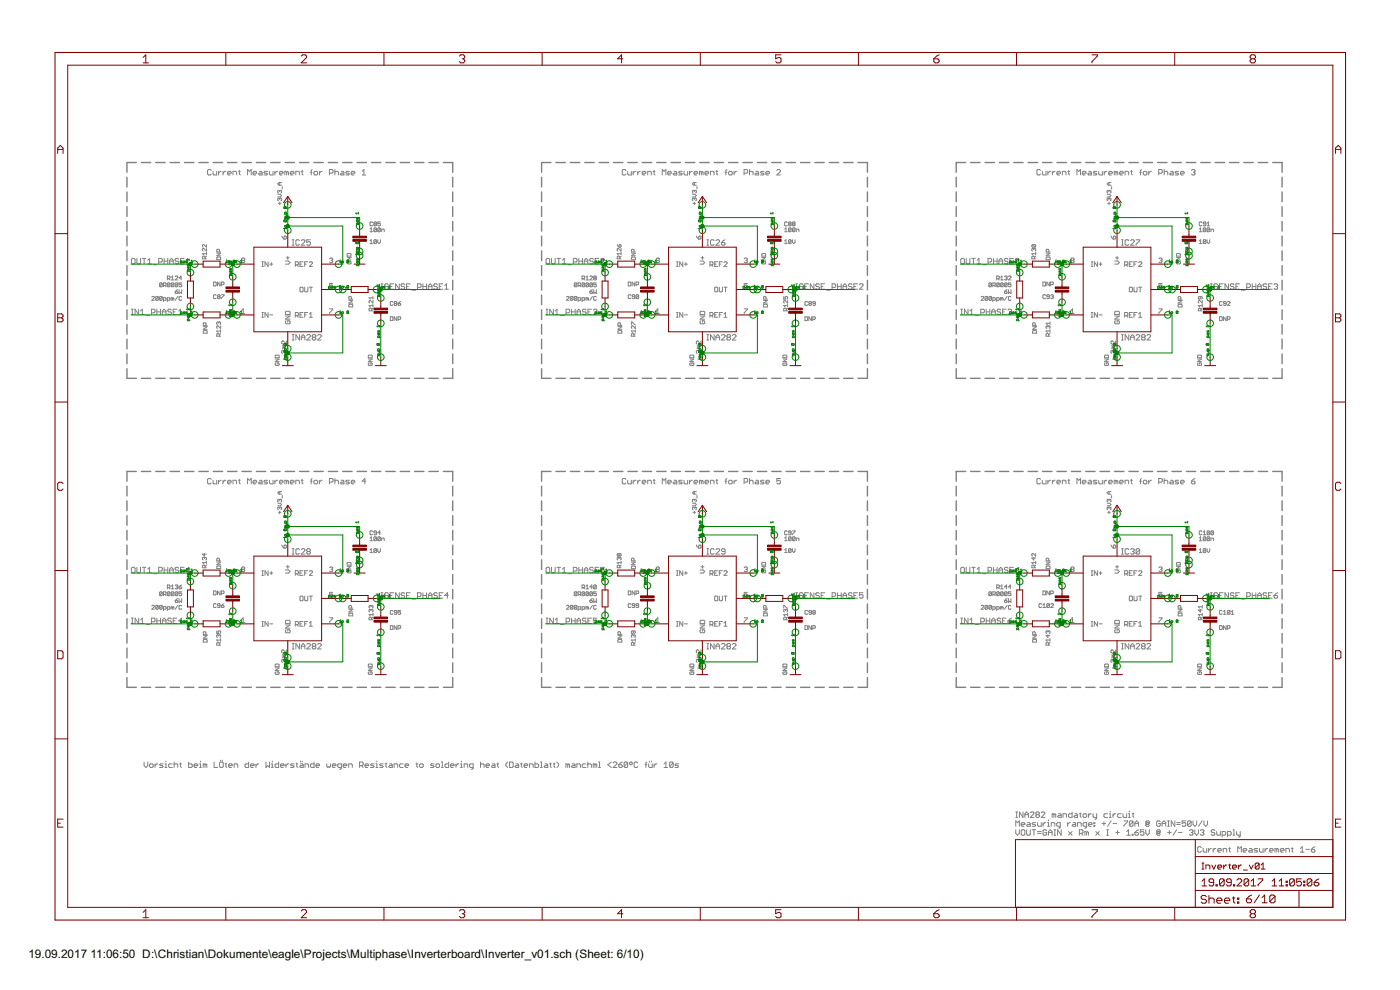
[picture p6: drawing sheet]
<svg xmlns="http://www.w3.org/2000/svg" width="420mm" height="297mm" viewBox="0 0 420 297" stroke-linecap="round" stroke-linejoin="round" font-family="sans-serif">
<defs><g id="words">
<g font-size="4">
<text x="8.5" y="287.5">19.09.2017</text>
<text x="27.2" y="287.5">11:06:50 D:\Christian\Dokumente\eagle\Projects\Multiphase\Inverterboard\Inverter_v01.sch (Sheet: 6/10)</text>
</g>
</g></defs>
<g fill="none" stroke="#808080" stroke-width=".42">
<path d="M38.1 53.2v2.9M38.1 57.6v2.9M40.9 48.8h-2.8v2.9M42.4 48.8h2.8M46.7 48.8h2.9M51.1 48.8h2.8M55.4 48.8h2.8M59.7 48.8h2.8M64 48.8h2.8M68.3 48.8h2.8M72.6 48.8h2.8M76.9 48.8h2.9"/>
<path d="M81.3 48.8h2.8M85.6 48.8h2.8M89.9 48.8h2.8M94.2 48.8h2.8M98.5 48.8h2.8M102.8 48.8h2.9M107.2 48.8h2.8M111.5 48.8h2.8M115.8 48.8h2.8M120.1 48.8h2.8M124.4 48.8h2.8M128.7 48.8h2.9"/>
<path d="M133.1 48.8h2.8v2.9M135.9 53.2v2.9M135.9 57.6v2.9M162.5 53.2v2.9M162.5 57.6v2.9M165.4 48.8h-2.9v2.9M166.9 48.8h2.8M171.2 48.8h2.8M175.5 48.8h2.8M179.8 48.8h2.8M184.1 48.8h2.8M188.4 48.8h2.9"/>
<path d="M192.8 48.8h2.8M197.1 48.8h2.8M201.4 48.8h2.8M205.7 48.8h2.8M210 48.8h2.8M214.3 48.8h2.8M218.7 48.8h2.8M223 48.8h2.8M227.3 48.8h2.8M231.6 48.8h2.8M235.9 48.8h2.8M240.2 48.8h2.9"/>
<path d="M244.6 48.8h2.8M248.9 48.8h2.8M253.2 48.8h2.8M257.5 48.8h2.8v2.9M260.3 53.2v2.9M260.3 57.6v2.9M287 53.2v2.9M287 57.6v2.9M289.8 48.8h-2.8v2.9M291.3 48.8h2.8M295.6 48.8h2.8M299.9 48.8h2.8"/>
<path d="M304.2 48.8h2.9M308.6 48.8h2.8M312.9 48.8h2.8M317.2 48.8h2.8M321.5 48.8h2.8M325.8 48.8h2.9M330.2 48.8h2.8M334.5 48.8h2.8M338.8 48.8h2.8M343.1 48.8h2.8M347.4 48.8h2.8M351.7 48.8h2.8"/>
<path d="M356 48.8h2.9M360.4 48.8h2.8M364.7 48.8h2.8M369 48.8h2.8M373.3 48.8h2.8M377.6 48.8h2.8M382 48.8h2.8v2.9M384.8 53.2v2.9M384.8 57.6v2.9M38.1 62v2.9M38.1 66.4v2.9M38.1 70.8v3"/>
<path d="M38.1 75.3v2.9M38.1 79.7v2.9M135.9 62v2.9M135.9 66.4v2.9M135.9 70.8v3M135.9 75.3v2.9M135.9 79.7v2.9M162.5 62v2.9M162.5 66.4v2.9M162.5 70.8v3M162.5 75.3v2.9M162.5 79.7v2.9"/>
<path d="M260.3 62v2.9M260.3 66.4v2.9M260.3 70.8v3M260.3 75.3v2.9M260.3 79.7v2.9M287 62v2.9M287 66.4v2.9M287 70.8v3M287 75.3v2.9M287 79.7v2.9M384.8 62v2.9M384.8 66.4v2.9"/>
<path d="M384.8 70.8v3M384.8 75.3v2.9M384.8 79.7v2.9M38.1 84.1v2.9M38.1 88.5v2.9M38.1 92.9v3M38.1 97.3v3M135.9 84.1v2.9M135.9 88.5v2.9M135.9 92.9v3M135.9 97.3v3M162.5 84.1v2.9"/>
<path d="M162.5 88.5v2.9M162.5 92.9v3M162.5 97.3v3M260.3 84.1v2.9M260.3 88.5v2.9M260.3 92.9v3M260.3 97.3v3M287 84.1v2.9M287 88.5v2.9M287 92.9v3M287 97.3v3M384.8 84.1v2.9"/>
<path d="M384.8 88.5v2.9M384.8 92.9v3M384.8 97.3v3M38.1 101.8v2.9M38.1 106.2v2.9M38.1 110.6v2.9h2.8M42.4 113.5h2.8M46.7 113.5h2.9M51.1 113.5h2.8M55.4 113.5h2.8M59.7 113.5h2.8M64 113.5h2.8"/>
<path d="M68.3 113.5h2.8M72.6 113.5h2.8M76.9 113.5h2.9M81.3 113.5h2.8M85.6 113.5h2.8M89.9 113.5h2.8M94.2 113.5h2.8M98.5 113.5h2.8M102.8 113.5h2.9M107.2 113.5h2.8M111.5 113.5h2.8M115.8 113.5h2.8"/>
<path d="M120.1 113.5h2.8M124.4 113.5h2.8M128.7 113.5h2.9M135.9 110.6v2.9h-2.8M135.9 101.8v2.9M135.9 106.2v2.9M162.5 110.6v2.9h2.9M162.5 101.8v2.9M162.5 106.2v2.9M166.9 113.5h2.8M171.2 113.5h2.8M175.5 113.5h2.8"/>
<path d="M179.8 113.5h2.8M184.1 113.5h2.8M188.4 113.5h2.9M192.8 113.5h2.8M197.1 113.5h2.8M201.4 113.5h2.8M205.7 113.5h2.8M210 113.5h2.8M214.3 113.5h2.8M218.7 113.5h2.8M223 113.5h2.8M227.3 113.5h2.8"/>
<path d="M231.6 113.5h2.8M235.9 113.5h2.8M240.2 113.5h2.9M244.6 113.5h2.8M248.9 113.5h2.8M253.2 113.5h2.8M260.3 110.6v2.9h-2.8M260.3 101.8v2.9M260.3 106.2v2.9M287 110.6v2.9h2.8M287 101.8v2.9M287 106.2v2.9"/>
<path d="M291.3 113.5h2.8M295.6 113.5h2.8M299.9 113.5h2.8M304.2 113.5h2.9M308.6 113.5h2.8M312.9 113.5h2.8M317.2 113.5h2.8M321.5 113.5h2.8M325.8 113.5h2.9M330.2 113.5h2.8M334.5 113.5h2.8M338.8 113.5h2.8"/>
<path d="M343.1 113.5h2.8M347.4 113.5h2.8M351.7 113.5h2.8M356 113.5h2.9M360.4 113.5h2.8M364.7 113.5h2.8M369 113.5h2.8M373.3 113.5h2.8M377.6 113.5h2.8M384.8 110.6v2.9h-2.8M384.8 101.8v2.9M384.8 106.2v2.9"/>
<path d="M38.1 145.9v2.9M38.1 150.3v2.9M38.1 154.7v2.9M38.1 159.1v3M40.9 141.5h-2.8v2.9M42.4 141.5h2.8M46.7 141.5h2.9M51.1 141.5h2.8M55.4 141.5h2.8M59.7 141.5h2.8M64 141.5h2.8M68.3 141.5h2.8"/>
<path d="M72.6 141.5h2.8M76.9 141.5h2.9M81.3 141.5h2.8M85.6 141.5h2.8M89.9 141.5h2.8M94.2 141.5h2.8M98.5 141.5h2.8M102.8 141.5h2.9M107.2 141.5h2.8M111.5 141.5h2.8M115.8 141.5h2.8M120.1 141.5h2.8"/>
<path d="M124.4 141.5h2.8M128.7 141.5h2.9M133.1 141.5h2.8v2.9M135.9 145.9v2.9M135.9 150.3v2.9M135.9 154.7v2.9M135.9 159.1v3M162.5 145.9v2.9M162.5 150.3v2.9M162.5 154.7v2.9M162.5 159.1v3M165.4 141.5h-2.9v2.9"/>
<path d="M166.9 141.5h2.8M171.2 141.5h2.8M175.5 141.5h2.8M179.8 141.5h2.8M184.1 141.5h2.8M188.4 141.5h2.9M192.8 141.5h2.8M197.1 141.5h2.8M201.4 141.5h2.8M205.7 141.5h2.8M210 141.5h2.8M214.3 141.5h2.8"/>
<path d="M218.7 141.5h2.8M223 141.5h2.8M227.3 141.5h2.8M231.6 141.5h2.8M235.9 141.5h2.8M240.2 141.5h2.9M244.6 141.5h2.8M248.9 141.5h2.8M253.2 141.5h2.8M257.5 141.5h2.8v2.9M260.3 145.9v2.9M260.3 150.3v2.9"/>
<path d="M260.3 154.7v2.9M260.3 159.1v3M287 145.9v2.9M287 150.3v2.9M287 154.7v2.9M287 159.1v3M289.8 141.5h-2.8v2.9M291.3 141.5h2.8M295.6 141.5h2.8M299.9 141.5h2.8M304.2 141.5h2.9M308.6 141.5h2.8"/>
<path d="M312.9 141.5h2.8M317.2 141.5h2.8M321.5 141.5h2.8M325.8 141.5h2.9M330.2 141.5h2.8M334.5 141.5h2.8M338.8 141.5h2.8M343.1 141.5h2.8M347.4 141.5h2.8M351.7 141.5h2.8M356 141.5h2.9M360.4 141.5h2.8"/>
<path d="M364.7 141.5h2.8M369 141.5h2.8M373.3 141.5h2.8M377.6 141.5h2.8M382 141.5h2.8v2.9M384.8 145.9v2.9M384.8 150.3v2.9M384.8 154.7v2.9M384.8 159.1v3M38.1 163.6v2.9M38.1 168v2.9M38.1 172.4v2.9"/>
<path d="M38.1 176.8v2.9M135.9 163.6v2.9M135.9 168v2.9M135.9 172.4v2.9M135.9 176.8v2.9M162.5 163.6v2.9M162.5 168v2.9M162.5 172.4v2.9M162.5 176.8v2.9M260.3 163.6v2.9M260.3 168v2.9M260.3 172.4v2.9"/>
<path d="M260.3 176.8v2.9M287 163.6v2.9M287 168v2.9M287 172.4v2.9M287 176.8v2.9M384.8 163.6v2.9M384.8 168v2.9M384.8 172.4v2.9M384.8 176.8v2.9M38.1 181.2v2.9M38.1 185.6v3M38.1 190.1v2.9"/>
<path d="M38.1 194.5v2.9M38.1 198.9v2.9M135.9 181.2v2.9M135.9 185.6v3M135.9 190.1v2.9M135.9 194.5v2.9M135.9 198.9v2.9M162.5 181.2v2.9M162.5 185.6v3M162.5 190.1v2.9M162.5 194.5v2.9M162.5 198.9v2.9"/>
<path d="M260.3 181.2v2.9M260.3 185.6v3M260.3 190.1v2.9M260.3 194.5v2.9M260.3 198.9v2.9M287 181.2v2.9M287 185.6v3M287 190.1v2.9M287 194.5v2.9M287 198.9v2.9M384.8 181.2v2.9M384.8 185.6v3"/>
<path d="M384.8 190.1v2.9M384.8 194.5v2.9M384.8 198.9v2.9M38.1 203.3v2.9h2.8M42.4 206.2h2.8M46.7 206.2h2.9M51.1 206.2h2.8M55.4 206.2h2.8M59.7 206.2h2.8M64 206.2h2.8M68.3 206.2h2.8M72.6 206.2h2.8"/>
<path d="M76.9 206.2h2.9M81.3 206.2h2.8M85.6 206.2h2.8M89.9 206.2h2.8M94.2 206.2h2.8M98.5 206.2h2.8M102.8 206.2h2.9M107.2 206.2h2.8M111.5 206.2h2.8M115.8 206.2h2.8M120.1 206.2h2.8M124.4 206.2h2.8"/>
<path d="M128.7 206.2h2.9M135.9 203.3v2.9h-2.8M162.5 203.3v2.9h2.9M166.9 206.2h2.8M171.2 206.2h2.8M175.5 206.2h2.8M179.8 206.2h2.8M184.1 206.2h2.8M188.4 206.2h2.9M192.8 206.2h2.8M197.1 206.2h2.8M201.4 206.2h2.8"/>
<path d="M205.7 206.2h2.8M210 206.2h2.8M214.3 206.2h2.8M218.7 206.2h2.8M223 206.2h2.8M227.3 206.2h2.8M231.6 206.2h2.8M235.9 206.2h2.8M240.2 206.2h2.9M244.6 206.2h2.8M248.9 206.2h2.8M253.2 206.2h2.8"/>
<path d="M260.3 203.3v2.9h-2.8M287 203.3v2.9h2.8M291.3 206.2h2.8M295.6 206.2h2.8M299.9 206.2h2.8M304.2 206.2h2.9M308.6 206.2h2.8M312.9 206.2h2.8M317.2 206.2h2.8M321.5 206.2h2.8M325.8 206.2h2.9M330.2 206.2h2.8"/>
<path d="M334.5 206.2h2.8M338.8 206.2h2.8M343.1 206.2h2.8M347.4 206.2h2.8M351.7 206.2h2.8M356 206.2h2.9M360.4 206.2h2.8M364.7 206.2h2.8M369 206.2h2.8M373.3 206.2h2.8M377.6 206.2h2.8M384.8 203.3v2.9h-2.8"/>
</g>
<g fill="none" stroke="#808080" stroke-width=".3">
<path d="M63.4 51.1l-.3-.2h-.5l-.3 .2v1.1l.3 .3h.5l.3-.3M63.9 51.4v.8l.3 .3h.8v-1.1M65.6 51.4v1.1M66.4 51.4l-.8 .6M66.9 51.4v1.1M67.8 51.4h-.3l-.6 .6M68.3 52h1.1l-.3-.6h-.5l-.3 .3v.5l.3 .3h.5M69.9 52.5v-1.1h.9l.2 .3v.8M71.6 51.4h.5M71.8 51.1v1.1l.3 .3M74.3 52.5v-1.6l.5 .5 .6-.5v1.6M75.9 52h1.1l-.2-.6h-.6l-.3 .3v.5l.3 .3h.6"/>
<path d="M77.9 51.4h.5l.3 .3v.8h-.8l-.3-.3 .3-.2h.8M80.3 51.4h-.8l-.3 .3 .3 .3h.5l.3 .2-.3 .3h-.8M80.9 51.4v.8l.2 .3h.8v-1.1M82.5 51.4v1.1M83.3 51.4h-.3l-.5 .6M83.4 58.3h.7l.4 .4-.4 .4h-.7M83.9 52h1l-.2-.6h-.6l-.2 .3v.5l.2 .3h.6M83.9 54.8v.8M83.9 57.3v.2M83.9 59.7v.2M83.9 59.7l-.2-.2-.3 .2 .1 .5M83.9 57.3l-.2-.2-.3 .2 .1 .6"/>
<path d="M83.9 59.7l.2-.2 .4 .2-.2 .5M83.9 57.3l.2-.2 .4 .2-.2 .6M84.5 54.8h-.8l-.3 .4 .3 .4h.8M84.7 56v.7M86 51.7l-.5-.3v1.1M86 51.7v.8M86 51.7l.3-.3 .3 .3v.8M87.1 52h1.1l-.3-.6h-.5l-.3 .3v.5l.3 .3h.5M88.8 52.5v-1.1h.8l.3 .3v.8M90.4 51.4h.6M90.7 51.1v1.1l.3 .3M93.1 51.7h.6"/>
<path d="M93.7 50.9l-.3 .2v1.4M94.2 51.7l.3-.3h.5l.3 .3v.5l-.3 .3h-.5l-.3-.3zM95.9 51.4v1.1M96.7 51.4h-.3l-.5 .6M98.9 52h.8l.2-.3v-.6l-.2-.2h-.8v1.6M100.5 51.7l.3-.3h.5l.3 .3v.8M100.5 50.9v1.6M102.4 51.4h.6l.2 .3v.8h-.8l-.3-.3 .3-.2h.8M104.9 51.4h-.9l-.2 .3 .2 .3h.6l.3 .2-.3 .3h-.8M105.4 52h1.1l-.3-.6h-.5l-.3 .3v.5l.3 .3h.5M108.7 52.5h1.1M108.7 51.4l.5-.5v1.6"/>
<path d="M187.8 51.1l-.2-.2h-.6l-.2 .2v1.1l.2 .3h.6l.2-.3M188.4 51.4v.8l.3 .3h.8v-1.1M190 51.4v1.1M190.8 51.4h-.2l-.6 .6M191.4 51.4v1.1M192.2 51.4h-.3l-.5 .6M192.7 52h1.1l-.2-.6h-.6l-.3 .3v.5l.3 .3h.6M194.4 52.5v-1.1h.8l.3 .3v.8M196 51.4h.6M196.3 51.1v1.1l.3 .3M198.8 52.5v-1.6l.5 .5 .5-.5v1.6M200.4 52h1.1l-.3-.6h-.5l-.3 .3v.5l.3 .3h.5"/>
<path d="M202.3 51.4h.5l.3 .3v.8h-.8l-.3-.3 .3-.2h.8M204.7 51.4h-.8l-.2 .3 .2 .3h.6l.2 .2-.2 .3h-.8M205.3 51.4v.8l.3 .3h.8v-1.1M206.9 51.4v1.1M207.8 51.4h-.3l-.6 .6M207.8 58.3h.8l.4 .4-.4 .4h-.8M208.3 52h1.1l-.3-.6h-.5l-.3 .3v.5l.3 .3h.5M208.4 59.7l.2-.2 .4 .2-.2 .5M208.4 57.3l.2-.2 .4 .2-.2 .6M208.4 59.7l-.2-.2-.4 .2 .2 .5M208.4 57.3l-.2-.2-.4 .2 .2 .6M208.4 54.8v.8"/>
<path d="M208.4 57.3v.2M208.4 59.7v.2M209 54.8h-.8l-.4 .4 .4 .4h.8M209.2 56v.7M210.5 51.7l-.6-.3v1.1M210.5 51.7v.8M210.5 51.7l.3-.3 .2 .3v.8M211.6 52h1.1l-.3-.6h-.6l-.2 .3v.5l.2 .3h.6M213.2 52.5v-1.1h.8l.3 .3v.8M214.8 51.4h.6M215.1 51.1v1.1l.3 .3M217.6 51.7h.5"/>
<path d="M218.1 50.9l-.3 .2v1.4M218.7 51.7l.2-.3h.6l.3 .3v.5l-.3 .3h-.6l-.2-.3zM220.3 51.4v1.1M221.1 51.4l-.8 .6M223.3 52h.8l.3-.3v-.6l-.3-.2h-.8v1.6M224.9 51.7l.3-.3h.6l.2 .3v.8M224.9 50.9v1.6M226.8 51.4h.6l.3 .3v.8h-.9l-.2-.3 .2-.2h.9M229.3 51.4h-.8l-.3 .3 1.1 .5-.3 .3h-.8M229.8 52h1.1l-.2-.6h-.6l-.3 .3v.5l.3 .3h.6M233.1 51.1l.3-.2h.5l.3 .2v.3l-1.1 1.1h1.1M312.3 51.1l-.3-.2h-.5l-.3 .2v1.1l.3 .3h.5l.3-.3"/>
<path d="M312.8 51.4v.8l.3 .3h.8v-1.1M314.5 51.4v1.1M315.3 51.4h-.3l-.5 .6M315.8 51.4v1.1M316.6 51.4l-.8 .6M317.2 52h1.1l-.3-.6h-.5l-.3 .3v.5l.3 .3h.5M318.8 52.5v-1.1h.8l.3 .3v.8M320.5 51.4h.5M320.7 51.1v1.1l.3 .3M323.2 52.5v-1.6l.5 .5 .6-.5v1.6M324.8 52h1.1l-.3-.6h-.5l-.3 .3v.5l.3 .3h.5M326.7 51.4h.6l.3 .3v.8h-.9l-.2-.3 .2-.2h.9"/>
<path d="M329.2 51.4h-.8l-.3 .3 .3 .3h.5l.3 .2-.3 .3h-.8M329.7 51.4v.8l.3 .3h.8v-1.1M331.4 51.4v1.1M332.2 51.4h-.3l-.5 .6M332.3 58.3h.7l.4 .4-.4 .4h-.7M332.7 52h1.1l-.2-.6h-.6l-.3 .3v.5l.3 .3h.6M332.8 57.3l.2-.2 .4 .2-.2 .6M332.8 59.7l.2-.2 .4 .2-.2 .5M332.8 59.7l-.2-.2-.3 .2 .1 .5M332.8 57.3l-.2-.2-.3 .2 .1 .6M332.8 54.8v.8M332.8 57.3v.2"/>
<path d="M332.8 59.7v.2M333.4 54.8h-.8l-.3 .4 .3 .4h.8M333.6 56v.7M334.9 51.7l-.5-.3v1.1M334.9 51.7v.8M334.9 51.7l.3-.3 .3 .3v.8M336 52h1.1l-.3-.6h-.5l-.3 .3v.5l.3 .3h.5M337.7 52.5v-1.1h.8l.2 .3v.8M339.3 51.4h.5M339.6 51.1v1.1l.2 .3M342 51.7h.6M342.6 50.9l-.3 .2v1.4"/>
<path d="M343.1 51.7l.3-.3h.5l.3 .3v.5l-.3 .3h-.5l-.3-.3zM344.7 51.4v1.1M345.6 51.4h-.3l-.6 .6M347.7 52h.9l.2-.3v-.6l-.2-.2h-.9v1.6M349.4 51.7l.3-.3h.5l.3 .3v.8M349.4 50.9v1.6M351.3 51.4h.5l.3 .3v.8h-.8l-.3-.3 .3-.2h.8M353.7 51.4h-.8l-.2 .3 .2 .3h.6l.2 .2-.2 .3h-.8M354.3 52h1.1l-.3-.6h-.5l-.3 .3v.5l.3 .3h.5M357.6 51.1l.2-.2h.6l.2 .2-.2 .6M358.1 51.7h.3M358.4 51.7l.2 .3-.2 .5h-.6l-.2-.3"/>
<path d="M39.4 77.8l.3-.3h.6l.2 .3v1.1l-.2 .3h-.6l-.3-.3zM41.1 77.5v1.4l.3 .3h.5l.3-.3v-1.4M42.7 77.5h1.1M43.3 77.5v1.7M44.3 78.1l.6-.6v1.7M44.3 79.2h1.1M46 79.4h1.1M47.6 78.6h.9l.2-.2v-.6l-.2-.3h-.9v1.7M49.3 78.4h1.1M49.3 77.5v1.7M50.4 77.5v1.7M50.9 78.4h1.1"/>
<path d="M50.9 79.2v-1.1l.5-.6 .6 .6v1.1M53.6 77.8l-.2-.3h-.6l-.3 .3 .3 .6h.6l.2 .2-.2 .6h-.6l-.3-.3M54.2 78.4h.5M55.3 77.5h-1.1v1.7h1.1M55.8 79.2h1.1M55.8 78.1l.5-.6v1.7M61.6 77.7v-.6l-.6-.2-.2 .8h1.2M62 76.9l-.4 .4M62 76.1h-1.2l.4 .4M62 73.4v.8l-.8-.8-.4 .2 .2 .6M62 74.5v.8l-.8-.8-.4 .2 .2 .6M62 75.7v.8"/>
<path d="M65.1 76h1.1l-1.1 .8h1.1M65.3 77.1h.7l.2 .8h-1.1zM65.8 75.6v-.6l-.5-.2-.2 .8h1.1M72.7 78.1l-.2 .3 .2 .4 .7-.2-.2-.5M72.7 78.1l-.2-.2 .2-.5 .7 .3-.2 .4M72.7 78.1h.5M78.6 79.9h.5M78.6 78.5h.5M78.8 78.5v1.4M80.5 78.5v1.4l-1-1.4v1.4M80.9 79.2h1M81.4 78.8v.9"/>
<path d="M83.5 61h.8M83.9 60.6v.8M84.5 70.8l.7 1M85.2 71.1l.3-.3 .4 .3-.2 .7h-.5zM85.7 78.3h.9l.5 .5-.5 .4h-.9M85.9 77.4h.9M86.4 76.9v.9M87.7 71.9h.5M87.7 73.6h.5M88 71.9v1.7M88.6 79.5h.7l.3-.7-.3-.3h-.7v1.4M89.1 79.5l.5 .4"/>
<path d="M89.9 72.2l-.3-.3h-.5l-.3 .3v1.1l.3 .3h.5l.3-.3M90 79.2h.5M90.4 72.2l.3-.3h.5l.3 .3v.3l-1.1 1.1h1.1M91 78.5h-1v1.4h1M91.4 79.2h.5M92.4 78.5h-1v1.4M92.8 78.8l.3-.3 .7 .3-1 1.1h1M93.2 71.9h-1.1v.9l.5-.3 .6 .3v.5l-.3 .3h-.6l-.2-.3M98.9 77.7l.7-.3 .2 .3-.2 .4M99.4 78.1h.2M99.6 78.1l.2 .3-.2 .4-.7-.2M104.2 77.2h1.1l-1.1 .8h1.1"/>
<path d="M104.4 78.4l-.2 .2 .2 .6h.8l.1-.6-.5-.2v.4M104.4 76.1h.8l.1 .8h-1.1zM111 72.3l.4-.4v1.2M111 68.7l.4-.3v1.1M111 73.1h.8M111 69.5h.8M111.8 66.8l-.2-.2-.6 .2v.8l.2 .2 .6-.2M112.4 67.2l-.2-.2 .2-.4 .6 .2-.2 .4M112.4 67.2l-.2 .2 .2 .4 .6-.2-.2-.4M112.4 67.2h.4M113 72.1v.8l-.2 .2-.6-.2M113 68.6l-.6-.2-.2 .2v.7"/>
<path d="M113 72.1l-.2-.2-.6 .2v.8M113 68.6v.7l-.2 .2-.6-.2M113 72.1l-.8 .8M113 68.6l-.8 .7M113.4 71.9v.8l.4 .4 .4-.4v-.8M114.2 66.6h-.8v.6l.4-.2 .4 .2-.2 .6-.6-.2M114.2 68.6l-.2-.2-.6 .2v.7M114.2 68.6v.7l-.2 .2-.6-.2M114.2 68.6l-.8 .7M114.6 69.5v-.8h.5l.2 .8M163.9 77.8l.3-.3h.5l.3 .3v1.1l-.3 .3h-.5l-.3-.3zM165.5 77.5v1.4l.3 .3h.5l.3-.3v-1.4"/>
<path d="M167.2 77.5h1.1M167.7 77.5v1.7M168.8 79.2h1.1M168.8 78.1l.5-.6v1.7M170.4 79.4h1.1M172.1 78.6h.8l.3-.2v-.6l-.3-.3h-.8v1.7M173.7 78.4h1.1M173.7 77.5v1.7M174.8 77.5v1.7M175.3 79.2v-1.1l.6-.6 .5 .6v1.1M175.3 78.4h1.1M178.1 77.8l-.3-.3h-.6l-.2 .6 .2 .3h.6l.3 .5-.3 .3h-.6l-.2-.3"/>
<path d="M178.6 78.4h.6M179.7 77.5h-1.1v1.7h1.1M180.3 77.8l.2-.3h.6l.2 .3v.3l-1 1.1h1M185.2 73.4l.6 .8M186 73.4l.4 .2-.2 .6h-.4zM186 77.7v-.6l-.6-.2-.2 .8h1.2M186.4 76.1h-1.2l.4 .4M186.4 74.5v.8l-.8-.8-.4 .2 .2 .6M186.4 76.9l-.4 .4M186.4 75.7v.8M189.5 77.3l.2-.2h.8l.2 .8h-1.2zM189.5 76h1.2l-1.2 .8h1.2"/>
<path d="M190.3 75.6l-.2-.8-.6 .2v.6h1.2M197.2 78.1l-.2-.2 .2-.5 .7 .3-.2 .4M197.2 78.1l-.2 .3 .2 .4 .7-.2-.2-.5M197.2 78.1h.5M203 79.9h.5M203 78.5h.5M203.3 78.5v1.4M204.9 78.5v1.4l-.9-1.4v1.4M205.4 79.2h.9M205.8 78.8v.9M208 61h.8M208.4 60.6v.8"/>
<path d="M209 70.8l.7 1M209.7 71.1l.4-.3 .3 .7-.7 .3zM210.1 78.3h.9l.5 .5-.5 .4h-.9M210.3 77.4h1M210.8 76.9v.9M212.2 71.9h.5M212.2 73.6h.5M212.4 71.9v1.7M213.1 79.5h.7l.2-.7-.2-.3h-.7v1.4M213.5 79.5l.5 .4M214.3 72.2l-.3-.3h-.5l-.3 .3v1.1l.3 .3h.5l.3-.3M214.5 79.2h.4"/>
<path d="M214.9 72.2l.2-.3h.6l.3 .3v.3l-1.1 1.1h1.1M215.4 78.5h-.9v1.4h.9M215.9 79.2h.4M216.5 72.8h.8l.3 .5-.3 .3h-.5l-.3-.3zM216.8 78.5h-.9v1.4M217.3 78.8l.2-.3 .7 .3-.9 1.1h.9M217.6 71.9l-1.1 .9M223.4 77.7l.6-.3 .3 .3-.3 .4M223.8 78.1h.2M224 78.1l.3 .3-.3 .4-.6-.2M228.6 76.3l.2-.2h.8l.2 .8h-1.2zM228.6 77.2h1.2l-1.2 .8h1.2"/>
<path d="M228.8 78.4l-.2 .2 .2 .6h.8l.2-.6-.6-.2v.4M235.5 73.1h.8M235.5 72.3l.4-.4v1.2M235.5 68.7l.4-.3v1.1M235.5 69.5h.8M236.3 66.8l-.2-.2-.6 .2v.8l.2 .2 .6-.2M236.9 67.2l-.3-.2 .3-.4 .5 .2-.2 .4M236.9 67.2l-.3 .2 .3 .4 .5-.2-.2-.4M236.9 67.2h.3M237.4 72.1v.8l-.2 .2-.6-.2M237.4 72.1l-.2-.2-.6 .2v.8M237.4 68.6l-.2-.2-.6 .2v.7"/>
<path d="M237.4 68.6v.7l-.2 .2-.6-.2M237.4 72.1l-.8 .8M237.4 68.6l-.8 .7M237.8 71.9v.8l.4 .4 .4-.4v-.8M238 67.2l-.2-.2 .2-.4 .6 .2-.2 .4M238 67.2l-.2 .2 .2 .4 .6-.2-.2-.4M238 67.2h.4M238.6 68.6l-.2-.2-.6 .2v.7M238.6 68.6v.7l-.2 .2-.6-.2M238.6 68.6l-.8 .7M239 69.5v-.8h.6l.2 .8M288.3 77.8l.3-.3h.6l.2 .3v1.1l-.2 .3h-.6l-.3-.3z"/>
<path d="M290 77.5v1.4l.2 .3h.6l.3-.3v-1.4M291.6 77.5h1.1M292.1 77.5v1.7M293.2 79.2h1.1M293.2 78.1l.6-.6v1.7M294.9 79.4h1.1M296.5 78.6h.8l.3-.2v-.6l-.3-.3h-.8v1.7M298.2 78.4h1M298.2 77.5v1.7M299.2 77.5v1.7M299.8 78.4h1.1M299.8 79.2v-1.1l.5-.6 .6 .6v1.1"/>
<path d="M302.5 77.8l-.3-.3h-.5l-.3 .3 .3 .6h.5l.3 .2-.3 .6h-.5l-.3-.3M303.1 78.4h.5M304.1 77.5h-1v1.7h1M304.7 77.8l.3-.3h.5l.3 .3-.3 .6M305.2 78.4h.3M305.5 78.4l.3 .2-.3 .6h-.5l-.3-.3M309.9 73.4h.7l.2 .2-.2 .6M309.9 73.4l-.2 .2 .2 .6h.7M309.9 73.4l.7 .8M310.3 74.7l.2-.2 .3 .2-.2 .6M310.3 74.7l-.3-.2-.3 .2 .2 .6M310.3 74.7v.2"/>
<path d="M310.5 77.7v-.6l-.6-.2-.2 .8h1.1M310.8 75.7v.8M310.8 76.1h-1.1l.3 .4M310.8 76.9l-.3 .4M314 76h1.1l-1.1 .8h1.1M314.2 77.1h.7l.2 .8h-1.1zM314.7 75.6v-.6l-.5-.2-.2 .8h1.1M321.6 78.1l-.2-.2 .2-.5 .7 .3-.2 .4M321.6 78.1l-.2 .3 .2 .4 .7-.2-.2-.5M321.6 78.1h.5M327.5 79.9h.5M327.5 78.5h.5"/>
<path d="M327.7 78.5v1.4M329.4 78.5v1.4l-1-1.4v1.4M329.8 79.2h1M330.3 78.8v.9M332.4 61h.8M332.8 60.6v.8M333.4 70.8l.7 1M334.1 71.1l.2-.3 .5 .3-.2 .7h-.5zM334.5 78.3h1l.4 .5-.4 .4h-1M334.8 77.4h.9M335.2 76.9v.9M336.6 71.9h.5"/>
<path d="M336.6 73.6h.5M336.9 71.9v1.7M337.5 79.5h.7l.3-.7-.3-.3h-.7v1.4M338 79.5l.5 .4M338.8 72.2l-.3-.3h-.6l-.2 .3v1.1l.2 .3h.6l.3-.3M338.9 79.2h.5M339.3 72.2l.3-.3h.5l.3 .3v.3l-1.1 1.1h1.1M339.9 78.5h-1v1.4h1M340.3 79.2h.5M341 71.9h1v.3l-1 1.1v.3M341.2 78.5h-.9v1.4M341.7 78.8l.2-.3 .8 .3-1 1.1h1"/>
<path d="M347.8 77.7l.7-.3 .2 .3-.2 .4M348.3 78.1h.2M348.5 78.1l.2 .3-.2 .4-.7-.2M353.1 77.2h1.1l-1.1 .8h1.1M353.1 76.3l1-.2 .1 .8h-1.1zM353.3 78.4l-.2 .2 .2 .6h.8l.1-.6-.5-.2v.4M359.9 73.1h.8M359.9 72.3l.4-.4v1.2M359.9 68.7l.4-.3v1.1M359.9 69.5h.8M360.7 66.8l-.2-.2-.6 .2v.8l.2 .2 .6-.2M361.9 67.2l-.8-.2 .2-.4 .6 .2v.8l-.2 .2-.6-.2"/>
<path d="M361.9 68.6l-.2-.2-.6 .2v.7M361.9 72.1l-.2-.2-.6 .2v.8M361.9 72.1v.8l-.2 .2-.6-.2M361.9 68.6v.7l-.2 .2-.6-.2M361.9 72.1l-.8 .8M361.9 68.6l-.8 .7M362.3 71.9v.8l.3 .4 .5-.4v-.8M362.3 67.8h.8M362.3 67l.3-.4v1.2M363.1 68.6l-.6-.2-.2 .2v.7M363.1 68.6v.7l-.2 .2-.6-.2M363.1 68.6l-.8 .7"/>
<path d="M363.4 69.5v-.8h.6l.2 .8M39.4 94.4h.6M39.4 92.8h.6M39.7 92.8v1.6M41.6 92.8v1.6l-1.1-1.6v1.6M42.2 94.4h1.1M42.2 93.3l.5-.5v1.6M43.8 94.7h1.1M45.4 93.9h.8l.3-.3v-.6l-.3-.2h-.8v1.6M45.6 89.1l.1-.2 .6 .2-.7 1h.7M47.1 92.8v1.6M47.1 93.6h1.1"/>
<path d="M47.5 89.1v.8l-.2 .2-.6-.2M47.5 89.1l-.2-.2-.6 .2v.8M47.5 89.1l-.8 .8M48.2 92.8v1.6M48.7 85.1v.8l-.2 .1-.6-.1M48.7 89.1v.8l-.2 .2-.6-.2M48.7 89.1l-.6-.2-.2 .2v.8M48.7 85.1l-.2-.2-.6 .2v.8M48.7 89.1l-.8 .8M48.7 85.1l-.8 .8M48.7 94.4v-1.1l.6-.5 .5 .5v1.1M48.7 93.6h1.1"/>
<path d="M49.1 85.7h.6l.1-.6-.7-.2v1.1M49.1 90.1l.7-.2-.1-.6h-.6v1.2M49.4 85.7l.4 .3M50.2 90.1l.8-.2-.2-.6h-.6v1.2M50.2 83.6h.6l.2-.2-.2-.6h-.6v1.2M50.6 83.6l.4 .4M51 85.1l-.2-.2-.6 .2v.8M51 85.1v.8l-.2 .1-.6-.1M51 85.1l-.8 .8M51.4 83.2l.4-.4v1.2M51.4 84h.8M51.4 93l-.2-.2h-.6l-.2 .2 .2 .6h.6l.2 .3-.2 .5h-.6l-.2-.3"/>
<path d="M51.8 89.5l-.4-.2v.8M51.8 89.5v.6M51.8 89.5l.2-.2 .2 .2v.6M52 93.6h.5M52.2 85.1l-.2-.2-.6 .2v.8M52.2 85.1v.8l-.2 .1-.6-.1M52.2 85.1l-.8 .8M52.6 83l.2-.2 .6 .2-.8 1h.8M52.6 87.5h.5l.3 .4-.6 .2zM53.1 92.8h-1.1v1.6h1.1M53.4 85.1v.8l-.3 .1-.5-.1M53.4 86.9l-.8 .6"/>
<path d="M53.4 85.1l-.3-.2-.5 .2v.8M53.4 88.9l-.8 1.2M53.4 85.1l-.8 .8M53.6 93.3l.6-.5v1.6M53.6 94.4h1.1M53.7 86.9v1.2l.4-.4 .4 .4v-1.2M54.5 84.9h-.8v.6l.4-.2 .4 .2-.2 .5-.6-.1M54.5 89.1l-.2-.2-.6 .2v.8l.2 .2 .6-.2M54.5 83.4h-.8l.6-.6v1.2M61 98h1.2l-1.2 .8h1.2M61.2 99.2h.8l.2 .8h-1.2zM61.8 97.6l-.2-.7-.6 .1v.6h1.2"/>
<path d="M64.1 84.6l.8 .2v.8l-.2 .2h-.6zM64.9 88.6l-.2-.2-.6 .2v.8l.2 .2 .6-.2M65.5 89l-.2-.2 .2-.4 .5 .2-.2 .4M65.5 89l-.2 .2 .2 .4 .5-.2-.2-.4M65.5 89h.3M65.6 96.8l-.2-.2-.4 .2 .2 .6M65.6 96.8l.2-.2 .4 .2-.2 .6M65.6 96.8v.2M66 84.6v1.2l-.7-1.2v1.2M66.2 97.8v.8l-.8-.8-.4 .2 .2 .6M66.2 98.9v.8M66.2 99.3h-1.2l.4 .4"/>
<path d="M66.4 85.4h.6l.2-.6-.8-.2v1.2M66.4 88.4h.8l-.8 1.2M72.5 93.1l.5-.4v1.4M72.5 94.1h.9M78.6 95.2h.5M78.6 93.8h.5M78.8 93.8v1.4M80.5 93.8v1.4l-1-1.4v1.4M80.9 94.5h1M85.7 93.6l.2-.2h.9l.3 .2v.8h-1.4zM85.7 94.8h1.4l-1.4 1h1.4M85.9 96.2l-.2 .3 .2 .7h.9l.3-.3-.3-.7h-.4v.5"/>
<path d="M88.6 94.7h.7l.3-.7-.3-.2h-.7v1.4M89.1 94.7l.5 .5M90 94.5h.5M90.3 86.2l.7 .2v.9l-.3 .3-.7-.3v-.9zM91 93.8h-1v1.4h1M91.4 94.5h.5M91.4 86.2v1.1l.3 .3 .7-.3v-1.1M92.4 93.8h-1v1.4M92.8 95.2h1M92.8 94.2l.5-.4v1.4M92.8 86.2h1M93.3 86.2v1.4"/>
<path d="M98.9 92.7h.9l-.9 1.4M99.8 85h-.9v.7l.7-.2 .2 .7-.2 .2-.7-.2M104.7 90.1h1.2l-1.2 .8h1.2M104.9 91.3h.8l.2 .8h-1.2zM105.5 89.7v-.5l-.2-.2-.6 .2v.5h1.2M111.5 93.3v-.6l-.5-.2-.2 .8h1.1M111.9 90.1v.8l-.8-.8-.3 .2 .2 .6M111.9 89.4h-1.1l.3 .3M111.9 92.5l-.4 .4M111.9 91.7h-1.1l.3 .4M111.9 89v.7M111.9 91.3v.8"/>
<path d="M114.4 86.8h.5M114.4 85.2h.5M114.6 85.2v1.6M116.5 85.4l-.2-.2h-.6l-.2 .5 .2 .3h.6l.2 .5-.2 .3h-.6l-.2-.3M117.1 86h.5M117.1 95l.8 .2v.8l-.2 .2h-.6zM117.9 90.7l-.2-.2-.6 .2v.7l.2 .2 .6-.2M118.2 85.2h-1.1v1.6h1.1M118.5 91.1l-.2-.3 .2-.3 .6 .2-.2 .4M118.5 91.1l-.2 .1 .2 .4 .6-.2-.2-.3M118.5 91.1h.4M119.1 95v1.2l-.8-1.2v1.2"/>
<path d="M119.5 95.8h.6l.1-.6-.7-.2v1.2M119.5 91.1h.6l.1 .3-.5 .2zM119.8 85.2v1.6l-1.1-1.6v1.6M120.2 90.5l-.7 .6M121.5 85.4l-.3-.2h-.6l-.2 .5 .2 .3h.6l.3 .5-.3 .3h-.6l-.2-.3M122 86h.6M123.1 85.2h-1.1v1.6h1.1M123.6 87.1h1.1M125.3 86.2h.8l.3-.2v-.6l-.3-.2h-.8v1.6M126.9 86h1.1M126.9 85.2v1.6M128 85.2v1.6"/>
<path d="M128.5 86h1.1M128.5 86.8v-1.1l.6-.5 .5 .5v1.1M131.3 85.4l-.3-.2h-.5l-.3 .5 .3 .3h.5l.3 .5-.3 .3h-.5l-.3-.3M131.8 86h.6M132.9 85.2h-1.1v1.6h1.1M133.5 86.8h1.1M133.5 85.7l.5-.5v1.6M163.9 94.4h.5M163.9 92.8h.5M164.2 92.8v1.6M166.1 92.8v1.6l-1.1-1.6v1.6M166.6 94.4h1.1"/>
<path d="M166.6 93.3l.6-.5v1.6M168.3 94.7h1M169.9 93.9h.8l.3-.3v-.6l-.3-.2h-.8v1.6M170 89.1l.2-.2 .6 .2-.8 1h.8M171.5 93.6h1.1M171.5 92.8v1.6M172 89.1v.8l-.3 .2-.5-.2M172 89.1l-.6-.2-.2 .2v.8M172 89.1l-.8 .8M172.6 92.8v1.6M173.1 85.1v.8l-.2 .1-.6-.1M173.1 89.1v.8l-.2 .2-.6-.2"/>
<path d="M173.1 89.1l-.2-.2-.6 .2v.8M173.1 85.1l-.2-.2-.6 .2v.8M173.1 89.1l-.8 .8M173.1 85.1l-.8 .8M173.2 94.4v-1.1l.5-.5 .5 .5v1.1M173.2 93.6h1M173.5 90.1l.8-.2-.2-.6h-.6v1.2M173.5 85.7h.6l.2-.6-.8-.2v1.1M173.9 85.7l.4 .3M174.7 90.1l.8-.2-.2-.6h-.6v1.2M174.7 83.6h.6l.2-.2-.2-.6h-.6v1.2M175.1 83.6l.4 .4"/>
<path d="M175.5 85.1l-.2-.2-.6 .2v.8M175.5 85.1v.8l-.2 .1-.6-.1M175.5 85.1l-.8 .8M175.9 83.2l.3-.4v1.2M175.9 84h.7M175.9 93l-.3-.2h-.5l-.3 .5 .3 .3h.5l.3 .5-.3 .3h-.5l-.3-.3M176.2 89.5l-.3-.2v.8M176.2 89.5v.6M176.2 89.5l.2-.2 .2 .2v.6M176.4 93.6h.6M176.6 85.1l-.2-.2-.5 .2v.8M176.6 85.1v.8l-.2 .1-.5-.1"/>
<path d="M176.6 85.1l-.7 .8M177 83l.2-.2 .6 .2-.8 1h.8M177 87.5h.6l.2 .4-.6 .2zM177.5 92.8h-1.1v1.6h1.1M177.8 85.1v.8l-.2 .1-.6-.1M177.8 86.9l-.8 .6M177.8 85.1l-.6-.2-.2 .2v.8M177.8 88.9l-.8 1.2M177.8 85.1l-.8 .8M178.1 93l.3-.2h.5l.3 .2v.3l-1.1 1.1h1.1M178.2 86.9v1.2l.4-.4 .4 .4v-1.2M178.4 83.4l-.2-.2 .2-.4 .6 .2-.2 .4"/>
<path d="M178.4 83.4l-.2 .2 .2 .4 .6-.2-.2-.4M178.4 83.4h.4M179 89.1l-.2-.2-.6 .2v.8l.2 .2 .6-.2M179 84.9h-.8v.6l.4-.2 .4 .2-.2 .5-.6-.1M185.4 99.4l1-.2 .2 .2v.6h-1.2zM185.4 98h1.2l-1.2 .8h1.2M186.2 97.6l-.2-.7-.6 .1v.6h1.2M188.6 84.6l.7 .2v.8l-.2 .2h-.5zM189.3 88.6l-.2-.2-.5 .2v.8l.1 .2 .6-.2M189.5 97.4v-.8l1.1 .8M190.5 89h-.6l-.2-.2 .2-.4 .6 .2v.8l-.2 .2-.6-.2M190.5 84.6v1.2l-.8-1.2v1.2"/>
<path d="M190.6 97.8v.8l-.7-.8-.4 .2 .2 .6M190.6 99.3h-1.1l.4 .4M190.6 98.9v.8M190.9 85.4h.6l.2-.6-.8-.2v1.2M191.7 88.6l-.6-.2-.2 .2v.8M191.7 88.6v.8l-.2 .2-.6-.2M191.7 88.6l-.8 .8M197 94.1h.9M197 93.1l.4-.4v1.4M203 95.2h.5M203 93.8h.5M203.3 93.8v1.4"/>
<path d="M204.9 93.8v1.4l-.9-1.4v1.4M205.4 94.5h.9M210.1 94.8h1.4l-1.4 1h1.4M210.1 93.6l.2-.2h1l.2 .2v.8h-1.4zM210.3 96.2l-.2 .3 .2 .7h1l.2-.3-.2-.7h-.5v.5M213.1 94.7h.7l.2-.7-.2-.2h-.7v1.4M213.5 94.7l.5 .5M214.5 86.4l.2-.2 .7 .2v.9l-.2 .3-.7-.3zM214.5 94.5h.4M215.4 93.8h-.9v1.4h.9M215.9 94.5h.4M215.9 86.2v1.1l.2 .3 .7-.3v-1.1"/>
<path d="M216.8 93.8h-.9v1.4M217.3 95.2h.9M217.3 86.2h.9M217.3 94.2l.4-.4v1.4M217.7 86.2v1.4M223.4 92.7h.9l-.9 1.4M224.3 85h-.9v.7l.4-.2 .5 .2-.3 .7-.6-.2M229.1 91.5l.2-.2h.8l.2 .8h-1.2zM229.1 90.1h1.2l-1.2 .8h1.2M229.9 89.7l-.2-.7-.6 .2v.5h1.2M235.2 89v.7h.6l-.2-.3 .2-.4 .6 .2-.2 .5M236 93.3v-.6l-.6-.2-.2 .8h1.2"/>
<path d="M236.4 90.1v.8l-.8-.8-.4 .2 .2 .6M236.4 91.7h-1.2l.4 .4M236.4 92.5l-.4 .4M236.4 91.3v.8M238.8 86.8h.6M238.8 85.2h.6M239.1 85.2v1.6M241 85.4l-.3-.2h-.5l-.3 .2 .3 .6h.5l.3 .2-.3 .6h-.5l-.3-.3M241.5 86h.6M241.6 95l.8 .2v.8l-.2 .2h-.6zM242.4 90.7l-.2-.2-.6 .2v.7l.2 .2 .6-.2M242.6 85.2h-1.1v1.6h1.1"/>
<path d="M243 91.1l-.3-.3 .3-.3 .5 .2-.2 .4M243 91.1l-.3 .1 .3 .4 .5-.2-.2-.3M243 91.1h.3M243.5 95v1.2l-.8-1.2v1.2M243.9 95.8h.6l.2-.2-.2-.6h-.6v1.2M244.3 85.2v1.6l-1.1-1.6v1.6M244.7 91.1h-.6l-.2-.3 .2-.3 .6 .2v.7l-.2 .2-.6-.2M245.9 85.4l-.3-.2h-.5l-.3 .5 .3 .3h.5l.3 .5-.3 .3h-.5l-.3-.3M246.4 86h.6M247.5 85.2h-1.1v1.6h1.1M248.1 87.1h1.1M249.7 86.2h.8l.3-.2v-.6l-.3-.2h-.8v1.6"/>
<path d="M251.4 86h1.1M251.4 85.2v1.6M252.5 85.2v1.6M253 86h1.1M253 86.8v-1.1l.5-.5 .6 .5v1.1M255.7 85.4l-.3-.2h-.5l-.3 .5 .3 .3h.5l.3 .5-.3 .3h-.5l-.3-.3M256.3 86h.5M257.4 85.2h-1.1v1.6h1.1M257.9 85.4l.3-.2h.5l.3 .2v.3l-1.1 1.1h1.1M288.3 94.4h.6M288.3 92.8h.6M288.6 92.8v1.6"/>
<path d="M290.5 92.8v1.6l-1.1-1.6v1.6M291.1 94.4h1M291.1 93.3l.5-.5v1.6M292.7 94.7h1.1M294.3 93.9h.8l.3-.3v-.6l-.3-.2h-.8v1.6M294.4 89.1l.2-.2 .6 .2-.8 1h.8M296 93.6h1.1M296 92.8v1.6M296.4 89.1v.8l-.2 .2-.6-.2M296.4 89.1l-.6-.2-.2 .2v.8M296.4 89.1l-.8 .8M297.1 92.8v1.6"/>
<path d="M297.6 89.1v.8l-.2 .2-.6-.2M297.6 89.1l-.2-.2-.6 .2v.8M297.6 85.1l-.2-.2-.6 .2v.8M297.6 85.1v.8l-.2 .1-.6-.1M297.6 89.1l-.8 .8M297.6 85.1l-.8 .8M297.6 93.6h1.1M297.6 94.4v-1.1l.6-.5 .5 .5v1.1M298 90.1l.7-.2-.2-.6h-.5v1.2M298 85.7l.7-.2-.2-.6h-.5v1.1M298.3 85.7l.4 .3M299.1 90.1l.8-.2-.2-.6h-.6v1.2"/>
<path d="M299.1 83.6h.6l.2-.6-.8-.2v1.2M299.5 83.6l.4 .4M299.9 85.1l-.2-.2-.6 .2v.8M299.9 85.1v.8l-.2 .1-.6-.1M299.9 85.1l-.8 .8M300.3 83.2l.4-.4v1.2M300.3 84h.8M300.3 93l-.2-.2h-.6l-.2 .5 .2 .3h.6l.2 .5-.2 .3h-.6l-.2-.3M300.7 89.5l-.4-.2v.8M300.7 89.5v.6M300.7 89.5l.2-.2 .2 .2v.6M300.9 93.6h.5"/>
<path d="M301.1 85.1l-.6-.2-.2 .2v.8M301.1 85.1v.8l-.2 .1-.6-.1M301.1 85.1l-.8 .8M301.5 87.5h.5l.2 .4-.5 .2zM301.5 83l.5-.2 .2 .2-.2 .4M301.9 83.4h.1M302 92.8h-1.1v1.6h1.1M302 83.4l.2 .2-.2 .4-.5-.2M302.2 86.9l-.7 .6M302.2 85.1l-.2-.2-.5 .2v.8M302.2 85.1v.8l-.2 .1-.5-.1M302.2 88.9l-.7 1.2"/>
<path d="M302.2 85.1l-.7 .8M302.5 93l.3-.2h.5l.3 .2-.3 .6M302.6 86.9v1.2l.4-.4 .4 .4v-1.2M302.6 83l.2-.2 .6 .2-.8 1h.8M303.1 93.6h.2M303.3 93.6l.3 .3-.3 .5h-.5l-.3-.3M303.4 89.1l-.2-.2-.6 .2v.8l.2 .2 .6-.2M303.4 84.9h-.8v.6l.4-.2 .4 .2-.2 .5-.6-.1M309.9 98h1.2l-1.2 .8h1.2M310.1 99.2h.8l.2 .8h-1.2zM310.7 97.6v-.6l-.2-.1-.6 .1v.6h1.2M313 84.6l.8 .2v.8l-.2 .2h-.6z"/>
<path d="M313.8 88.6l-.2-.2-.6 .2v.8l.2 .2 .6-.2M314.5 98l-.2-.2-.4 .2 .2 .6M314.5 98l.2-.2 .4 .2-.2 .6M314.5 98v.1M314.9 84.6v1.2l-.7-1.2v1.2M314.9 89h-.6l-.1-.2 .1-.4 .6 .2v.8l-.2 .2-.5-.2M315.1 96.6v.8M315.1 98.9v.8M315.1 99.3h-1.2l.4 .4M315.1 97h-1.2l.4 .4M315.3 85.4l.8-.2-.2-.6h-.6v1.2M315.3 88.6l.6-.2 .2 .2-.2 .4"/>
<path d="M315.7 89h.2M315.9 89l.2 .2-.2 .4-.6-.2M321.4 94.1h.9M321.4 93.1l.5-.4v1.4M327.5 95.2h.5M327.5 93.8h.5M327.7 93.8v1.4M329.4 93.8v1.4l-1-1.4v1.4M329.8 94.5h1M334.5 94.8h1.4l-1.4 1h1.4M334.5 93.6l.3-.2h.9l.2 .2v.8h-1.4zM334.8 96.2l-.3 .3 .3 .7h.9l.2-.3-.2-.7h-.5v.5"/>
<path d="M337.5 94.7h.7l.3-.7-.3-.2h-.7v1.4M338 94.7l.5 .5M338.9 94.5h.5M339.2 86.2l.7 .2v.9l-.3 .3-.7-.3v-.9zM339.9 93.8h-1v1.4h1M340.3 94.5h.5M340.3 86.2v1.1l.3 .3 .6-.3v-1.1M341.2 93.8h-.9v1.4M341.7 94.2l.5-.4v1.4M341.7 95.2h1M341.7 86.2h1M342.2 86.2v1.4"/>
<path d="M347.8 92.7h.9l-.9 1.4M348.7 85h-.9v.7l.7-.2 .2 .7-.2 .2-.7-.2M353.6 91.5l.9-.2 .3 .2v.6h-1.2zM353.6 90.1h1.2l-1.2 .8h1.2M354.4 89.7l-.2-.7-.6 .2v.5h1.2M360.2 89l-.2 .7-.4-.1 .2-.6h.8l.2 .2-.2 .5M360.4 93.3l-.2-.8-.6 .2v.6h1.2M360.8 90.1v.8l-.8-.8-.4 .2 .2 .6M360.8 91.7h-1.2l.4 .4M360.8 92.5l-.4 .4M360.8 91.3v.8M363.3 86.8h.5"/>
<path d="M363.3 85.2h.5M363.5 85.2v1.6M365.4 85.4l-.2-.2h-.6l-.3 .2 .3 .6h.6l.2 .2-.2 .6h-.6l-.3-.3M366 86h.5M366 95l.8 .2v.8l-.2 .2h-.6zM366.8 90.7l-.2-.2-.6 .2v.7l.2 .2 .6-.2M367.1 85.2h-1.1v1.6h1.1M368 91.1h-.6l-.2-.3 .2-.3 .6 .2v.7l-.2 .2-.6-.2M368 95v1.2l-.8-1.2v1.2M368.4 95.8h.6l.1-.2-.1-.6h-.6v1.2M368.4 90.7l.2-.2 .5 .2-.7 .9h.7M368.7 85.2v1.6l-1.1-1.6v1.6"/>
<path d="M370.3 85.4l-.2-.2h-.6l-.2 .2 .2 .6h.6l.2 .2-.2 .6h-.6l-.2-.3M370.9 86h.5M372 85.2h-1.1v1.6h1.1M372.5 87.1h1.1M374.2 86.2h.8l.2-.2v-.6l-.2-.2h-.8v1.6M375.8 85.2v1.6M375.8 86h1.1M376.9 85.2v1.6M377.4 86h1.1M377.4 86.8v-1.1l.6-.5 .5 .5v1.1M380.2 85.4l-.3-.2h-.6l-.2 .2 .2 .6h.6l.3 .2-.3 .6h-.6l-.2-.3M380.7 86h.6"/>
<path d="M381.8 85.2h-1.1v1.6h1.1M382.4 85.4l.2-.2h.6l.2 .2-.2 .6M382.9 86h.3M383.2 86l.2 .2-.2 .6h-.6l-.2-.3M65.8 100.9l-.2-.8-.6 .2v.6h1.2M66.2 100.1l-.4 .4M82.6 107.7h1.2l-1.2 .8h1.2M82.8 108.9l-.2 .2 .2 .6h.8l.2-.6-.6-.2v.4M82.8 106.6h.8l.2 .7h-1.2zM84.8 103.7l.9 .9M84.8 104.2h.9M85.2 103.7v.9"/>
<path d="M85.7 103.7l-.9 .9M85.9 102.3v.9l-.9-.9-.5 .2 .3 .7M85.9 105.1v.9l-.9-.9-.5 .2 .3 .7M87.7 102h.5M87.7 100.4h.5M88 100.4v1.6M89.9 100.4v1.6l-1.1-1.6v1.6M90.4 102v-1.1l.6-.5 .5 .5v1.1M90.4 101.2h1.1M92.1 100.7l.2-.3h.6l.3 .3v.2l-1.1 1.1h1.1M94 101.2l-.3 .3 .3 .5h.5l.3-.3-.3-.5M94 101.2l-.3-.3 .3-.5h.5l.3 .3-.3 .5"/>
<path d="M94 101.2h.5M95.3 100.7l.3-.3h.6l.2 .3v.2l-1.1 1.1h1.1M110.5 107.7h1.2l-1.2 .8h1.2M110.5 106.7l.2-.1h.8l.2 .7h-1.2zM110.7 108.9l-.2 .2 .2 .6h.8l.2-.6-.6-.2v.4M190.3 100.9l-.2-.8-.6 .2v.6h1.1M190.6 100.1l-.3 .4M207 107.7h1.2l-1.2 .8h1.2M207 106.7l.2-.1h.8l.2 .1v.6h-1.2zM207.2 108.9l-.2 .2 .2 .6h.8l.2-.6-.6-.2v.4M209.2 104.2h.9M209.2 103.7l.9 .9"/>
<path d="M209.7 103.7v.9M210.1 103.7l-.9 .9M210.4 102.3v.9l-1-.9-.4 .2 .2 .7M210.4 105.1v.9l-1-.9-.4 .2 .2 .7M212.2 102h.5M212.2 100.4h.5M212.4 100.4v1.6M214.3 100.4v1.6l-1.1-1.6v1.6M214.9 101.2h1.1M214.9 102v-1.1l.5-.5 .6 .5v1.1M216.5 100.7l.3-.3h.5l.3 .3v.2l-1.1 1.1h1.1M218.4 101.2l-.3 .3 .3 .5h.6l.2-.3-.2-.5"/>
<path d="M218.4 101.2l-.3-.3 .3-.5h.6l.2 .3-.2 .5M218.4 101.2h.6M219.8 100.7l.2-.3h.6l.3 .3v.2l-1.1 1.1h1.1M235 107.7h1.1l-1.1 .8h1.1M235 106.7l.2-.1h.7l.2 .7h-1.1zM235.2 108.9l-.2 .2 .2 .6h.7l.2-.6-.5-.2v.4M314.7 100.9l-.2-.8-.6 .2v.6h1.2M315.1 100.1l-.4 .4M331.5 107.7h1.2l-1.2 .8h1.2M331.5 106.7l.2-.1h.8l.2 .7h-1.2zM331.7 108.9l-.2 .2 .2 .6h.8l.2-.6-.6-.2v.4M333.7 104.2h.9"/>
<path d="M333.7 103.7l.9 .9M334.1 103.7v.9M334.6 103.7l-.9 .9M334.8 102.3v.9l-1.1-.9-.3 .2 .3 .7M334.8 105.1v.9l-1.1-.9-.3 .2 .3 .7M336.6 102h.5M336.6 100.4h.5M336.9 100.4v1.6M338.8 100.4v1.6l-1.1-1.6v1.6M339.3 101.2h1.1M339.3 102v-1.1l.6-.5 .5 .5v1.1M341 100.7l.2-.3h.6l.2 .3v.2l-1 1.1h1"/>
<path d="M342.9 101.2l-.3 .3 .3 .5h.5l.3-.3-.3-.5M342.9 101.2l-.3-.3 .3-.5h.5l.3 .3-.3 .5M342.9 101.2h.5M344.2 100.7l.3-.3h.5l.3 .3v.2l-1.1 1.1h1.1M359.4 107.7h1.2l-1.2 .8h1.2M359.4 106.7l1-.1 .2 .1v.6h-1.2zM359.6 108.9l-.2 .2 .2 .6h.8l.2-.6-.6-.2v.4M63.4 143.8l-.3-.2h-.5l-.3 .2v1.1l.3 .3h.5l.3-.3M63.9 144.1v.8l.3 .3h.8v-1.1M65.6 144.1v1.1M66.4 144.1l-.8 .6M66.9 144.1v1.1"/>
<path d="M67.8 144.1h-.3l-.6 .6M68.3 144.7h1.1l-.3-.6h-.5l-.3 .3v.5l.3 .3h.5M69.9 145.2v-1.1h.9l.2 .3v.8M71.6 144.1h.5M71.8 143.8v1.1l.3 .3M74.3 145.2v-1.6l.5 .5 .6-.5v1.6M75.9 144.7h1.1l-.2-.6h-.6l-.3 .3v.5l.3 .3h.6M77.9 144.1h.5l.3 .3v.8h-.8l-.3-.3 .3-.2h.8M80.3 144.1h-.8l-.3 .3 1.1 .5-.3 .3h-.8M80.9 144.1v.8l.2 .3h.8v-1.1M82.5 144.1v1.1M83.3 144.1h-.3l-.5 .6"/>
<path d="M83.4 151h.7l.4 .4-.4 .4h-.7M83.5 153.7h.8M83.9 144.7h1l-.2-.6h-.6l-.2 .3v.5l.2 .3h.6M83.9 152.4l.2-.2 .4 .2-.2 .5M83.9 150l.2-.2 .4 .2-.2 .6M83.9 147.5v.8M83.9 150v.2M83.9 152.4v.1M83.9 153.3v.8M83.9 150l-.2-.2-.3 .2 .1 .6M83.9 152.4l-.2-.2-.3 .2 .1 .5M84.5 147.5h-.8l-.3 .4 .3 .4h.8"/>
<path d="M84.7 148.7v.7M86 144.4l-.5-.3v1.1M86 144.4v.8M86 144.4l.3-.3 .3 .3v.8M87.1 144.7h1.1l-.3-.6h-.5l-.3 .3v.5l.3 .3h.5M88.8 145.2v-1.1h.8l.3 .3v.8M90.4 144.1h.6M90.7 143.8v1.1l.3 .3M93.1 144.4h.6M93.7 143.6l-.3 .2v1.4M94.2 144.4l.3-.3h.5l.3 .3v.5l-.3 .3h-.5l-.3-.3zM95.9 144.1v1.1"/>
<path d="M96.7 144.1h-.3l-.5 .6M98.9 144.7h.8l.2-.3v-.6l-.2-.2h-.8v1.6M100.5 143.6v1.6M100.5 144.4l.3-.3h.5l.3 .3v.8M102.4 144.1h.6l.2 .3v.8h-.8l-.3-.3 .3-.2h.8M104.9 144.1h-.9l-.2 .3 1.1 .5-.3 .3h-.8M105.4 144.7h1.1l-.3-.6h-.5l-.3 .3v.5l.3 .3h.5M109.8 144.4h-1.1l.8-.8v1.6M111.8 159.5l-.2-.2-.6 .2 .2 1 .6-.2M113 159.9l-.8-.2 .2-.4 .6 .2v.8l-.2 .2-.6-.2M114.2 159.9h-.8l.6-.6v1.2M187.8 143.8l-.2-.2h-.6l-.2 .2v1.1l.2 .3h.6l.2-.3"/>
<path d="M188.4 144.1v.8l.3 .3h.8v-1.1M190 144.1v1.1M190.8 144.1h-.2l-.6 .6M191.4 144.1v1.1M192.2 144.1h-.3l-.5 .6M192.7 144.7h1.1l-.2-.6h-.6l-.3 .3v.5l.3 .3h.6M194.4 145.2v-1.1h.8l.3 .3v.8M196 144.1h.6M196.3 143.8v1.1l.3 .3M198.8 145.2v-1.6l.5 .5 .5-.5v1.6M200.4 144.7h1.1l-.3-.6h-.5l-.3 .3v.5l.3 .3h.5M202.3 144.1h.5l.3 .3v.8h-.8l-.3-.3 .3-.2h.8"/>
<path d="M204.7 144.1h-.8l-.2 .3 1 .5-.2 .3h-.8M205.3 144.1v.8l.3 .3h.8v-1.1M206.9 144.1v1.1M207.8 144.1h-.3l-.6 .6M207.8 151h.8l.4 .4-.4 .4h-.8M208 153.7h.8M208.3 144.7h1.1l-.3-.6h-.5l-.3 .3v.5l.3 .3h.5M208.4 152.4l-.2-.2-.4 .2 .2 .5M208.4 150l.2-.2 .4 .2-.2 .6M208.4 147.5v.8M208.4 150v.2M208.4 152.4v.1"/>
<path d="M208.4 153.3v.8M208.4 150l-.2-.2-.4 .2 .2 .6M208.4 152.4l.2-.2 .4 .2-.2 .5M209 147.5h-.8l-.4 .4 .4 .4h.8M209.2 148.7v.7M210.5 144.4l-.6-.3v1.1M210.5 144.4v.8M210.5 144.4l.3-.3 .2 .3v.8M211.6 144.7h1.1l-.3-.6h-.6l-.2 .3v.5l.2 .3h.6M213.2 145.2v-1.1h.8l.3 .3v.8M214.8 144.1h.6M215.1 143.8v1.1l.3 .3"/>
<path d="M217.6 144.4h.5M218.1 143.6l-.3 .2v1.4M218.7 144.4l.2-.3h.6l.3 .3v.5l-.3 .3h-.6l-.2-.3zM220.3 144.1v1.1M221.1 144.1l-.8 .6M223.3 144.7h.8l.3-.3v-.6l-.3-.2h-.8v1.6M224.9 143.6v1.6M224.9 144.4l.3-.3h.6l.2 .3v.8M226.8 144.1h.6l.3 .3v.8h-.9l-.2-.3 .2-.2h.9M229.3 144.1h-.8l-.3 .3 1.1 .5-.3 .3h-.8M229.8 144.7h1.1l-.2-.6h-.6l-.3 .3v.5l.3 .3h.6M234.2 143.6h-1.1v.8l.6-.3 .5 .3v.5l-.3 .3h-.5l-.3-.3"/>
<path d="M236.3 159.5l-.2-.2-.6 .2 .2 1 .6-.2M237.4 159.9l-.8-.2 .3-.4 .5 .2v.8l-.2 .2-.6-.2M237.8 159.3h.8l-.8 1.2M312.3 143.8l-.3-.2h-.5l-.3 .2v1.1l.3 .3h.5l.3-.3M312.8 144.1v.8l.3 .3h.8v-1.1M314.5 144.1v1.1M315.3 144.1h-.3l-.5 .6M315.8 144.1v1.1M316.6 144.1l-.8 .6M317.2 144.7h1.1l-.3-.6h-.5l-.3 .3v.5l.3 .3h.5M318.8 145.2v-1.1h.8l.3 .3v.8M320.5 144.1h.5"/>
<path d="M320.7 143.8v1.1l.3 .3M323.2 145.2v-1.6l.5 .5 .6-.5v1.6M324.8 144.7h1.1l-.3-.6h-.5l-.3 .3v.5l.3 .3h.5M326.7 144.1h.6l.3 .3v.8h-.9l-.2-.3 .2-.2h.9M329.2 144.1h-.8l-.3 .3 1.1 .5-.3 .3h-.8M329.7 144.1v.8l.3 .3h.8v-1.1M331.4 144.1v1.1M332.2 144.1h-.3l-.5 .6M332.3 151h.7l.4 .4-.4 .4h-.7M332.4 153.7h.8M332.7 144.7h1.1l-.2-.6h-.6l-.3 .3v.5l.3 .3h.6M332.8 150l.2-.2 .4 .2-.2 .6"/>
<path d="M332.8 147.5v.8M332.8 150v.2M332.8 152.4v.1M332.8 153.3v.8M332.8 150l-.2-.2-.3 .2 .1 .6M332.8 152.4l-.2-.2-.3 .2 .1 .5M332.8 152.4l.2-.2 .4 .2-.2 .5M333.4 147.5h-.8l-.3 .4 .3 .4h.8M333.6 148.7v.7M334.9 144.4l-.5-.3v1.1M334.9 144.4v.8M334.9 144.4l.3-.3 .3 .3v.8"/>
<path d="M336 144.7h1.1l-.3-.6h-.5l-.3 .3v.5l.3 .3h.5M337.7 145.2v-1.1h.8l.2 .3v.8M339.3 144.1h.5M339.6 143.8v1.1l.2 .3M342 144.4h.6M342.6 143.6l-.3 .2v1.4M343.1 144.4l.3-.3h.5l.3 .3v.5l-.3 .3h-.5l-.3-.3zM344.7 144.1v1.1M345.6 144.1h-.3l-.6 .6M347.7 144.7h.9l.2-.3v-.6l-.2-.2h-.9v1.6M349.4 143.6v1.6M349.4 144.4l.3-.3h.5l.3 .3v.8"/>
<path d="M351.3 144.1h.5l.3 .3v.8h-.8l-.3-.3 .3-.2h.8M353.7 144.1h-.8l-.2 .3 1 .5-.2 .3h-.8M354.3 144.7h1.1l-.3-.6h-.5l-.3 .3v.5l.3 .3h.5M357.6 144.4h.8l.2 .5-.2 .3h-.6l-.2-.3zM358.6 143.6l-1 .8M360.7 159.5l-.2-.2-.6 .2v.8l.2 .2 .6-.2M361.1 159.7l.4-.4v1.2M363.1 159.5l-.6-.2-.2 1M363.1 159.5l-.2 1-.6-.2M363.1 159.5l-.8 .8M364.2 159.5l-.6-.2-.2 1M364.2 159.5l-.2 1-.6-.2"/>
<path d="M364.2 159.5l-.8 .8M39.4 170.5l.3-.3h.6l.2 .3v1.1l-.2 .3h-.6l-.3-.3zM41.1 170.2v1.4l.3 .3h.5l.3-.3v-1.4M42.7 170.2h1.1M43.3 170.2v1.7M44.3 170.8l.6-.6v1.7M44.3 171.9h1.1M46 172.1h1.1M47.6 171.3h.9l.2-.3v-.5l-.2-.3h-.9v1.7M48.7 177.8l-.2-.2-.6 .2v.7M48.7 177.8v.7l-.2 .2-.6-.2M48.7 177.8l-.8 .7"/>
<path d="M49.1 178.4h.6l.1-.6-.7-.2v1.1M49.3 170.2v1.7M49.3 171h1.1M49.4 178.4l.4 .3M50.2 176.3l.8-.2-.2-.6h-.6v1.2M50.4 170.2v1.7M50.6 176.3l.4 .4M50.9 171.9v-1.1l.5-.6 .6 .6v1.1M50.9 171h1.1M51 177.8l-.2-.2-.6 .2v.7M51 177.8v.7l-.2 .2-.6-.2M51 177.8l-.8 .7"/>
<path d="M51.4 175.9l.4-.4v1.2M51.4 176.7h.8M52.2 177.8l-.2-.2-.6 .2v.7M52.2 177.8v.7l-.2 .2-.6-.2M52.2 177.8l-.8 .7M52.6 175.7l.5-.2 .3 .2-.3 .4M53 176.1h.1M53.1 176.1l.3 .2-.3 .4-.5-.2M53.4 177.8v.7l-.3 .2-.5-.2M53.4 177.8l-.3-.2-.5 .2v.7M53.4 179.6l-.8 .6M53.4 177.8l-.8 .7"/>
<path d="M53.6 170.5l-.2-.3h-.6l-.3 .3 .3 .5h.6l.2 .3-.2 .6h-.6l-.3-.3M53.7 176.1h.6l.2 .4-.6 .2zM53.7 179.6v1.2l.4-.4 .4 .4v-1.2M54.2 171h.5M54.5 177.6h-.8v.6l.4-.2 .4 .2-.2 .5-.6-.2M54.5 175.5l-.8 .6M55.3 170.2h-1.1v1.7h1.1M56.9 171h-1.1l.8-.8v1.7M61.4 167.4l.2-.2 .4 .2-.3 .6M61.4 167.4l-.2-.2-.4 .2 .2 .6M61.4 166.1v.8l-.6-.6h1.2M61.4 167.4v.2"/>
<path d="M61.6 170.3l-.2-.7-.6 .2v.5h1.2M62 168.4v.8M62 169.6l-.4 .4M62 168.8h-1.2l.4 .4M64.1 177.3l.8 .2v.8l-.2 .2h-.6zM65.1 168.7h1.1l-1.1 .7h1.1M65.3 169.8h.7l.2 .8h-1.1zM65.8 168.3v-.6l-.5-.2-.2 .8h1.1M66 177.3v1.2l-.7-1.2v1.2M66.4 178.1h.6l.2-.6-.8-.2v1.2M72.7 170.8l-.2-.2 .2-.5 .7 .2-.2 .5M72.7 170.8l-.2 .2 .2 .5 .7-.2-.2-.5"/>
<path d="M72.7 170.8h.5M78.6 172.6h.5M78.6 171.2h.5M78.8 171.2v1.4M80.5 171.2v1.4l-1-1.4v1.4M80.9 171.9h1M81.4 171.5v.9M84.5 163.5l.7 1M85.5 163.5l.4 .3v.4l-.7 .3v-.7zM85.7 171h.9l.5 .5-.5 .4h-.9M85.9 170.1h.9M86.4 169.6v.9"/>
<path d="M87.7 164.6h.5M87.7 166.3h.5M88 164.6v1.7M88.6 172.2h.7l.3-.3-.3-.7h-.7v1.4M89.1 172.2l.5 .4M89.9 164.9l-.3-.3h-.5l-.3 .3v1.1l.3 .3h.5l.3-.3M90 171.9h.5M90.3 178.9l.7 .2v.9l-.3 .3-.7-.3v-.9zM90.4 164.9l.3-.3h.5l.3 .3v.3l-1.1 1.1h1.1M91 171.2h-1v1.4h1M91.4 178.9v1.1l.3 .3 .7-.3v-1.1M91.4 171.9h.5"/>
<path d="M92.3 165.5l-.2-.3 .2-.6h.6l.3 .3-.3 .6M92.3 165.5l-.2 .2 .2 .6h.6l.3-.3-.3-.5M92.3 165.5h.6M92.4 171.2h-1v1.4M92.8 171.5l.3-.3 .7 .3-1 1.1h1M92.8 178.9h1M93.3 178.9v1.4M98.9 170.3l.7-.2 .2 .2-.2 .5M99.4 170.8h.2M99.6 170.8l.2 .2-.2 .5-.7-.2M99.8 177.7h-.9v.7l.5-.2 .4 .2-.2 .7-.7-.2M104.2 169.9h1.1l-1.1 .8h1.1"/>
<path d="M104.4 171.1l-.2 .2 .2 .6h.8l.1-.2-.1-.6h-.4v.4M104.4 168.8h.8l.1 .7h-1.1zM111 161.5l.4-.4v1.1M111 165l.4-.4v1.2M111 165.8h.8M111 162.2h.8M113 161.3l-.6-.2-.2 .9M113 164.8l-.2-.2-.6 .2v.8M113 161.3l-.2 .9-.6-.2M113 164.8l-.2 1-.6-.2M113 164.8l-.8 .8M113 161.3l-.8 .7"/>
<path d="M113.4 164.6v.8l.4 .4 .4-.4v-.8M114.2 161.3l-.6-.2-.2 .2v.7M114.2 161.3l-.2 .9-.6-.2M114.2 161.3l-.8 .7M114.4 179.5h.5M114.4 177.8h.5M114.6 162.2v-.7l.7 .1v.6M114.6 177.8v1.7M116.5 178.1l-.2-.3h-.6l-.2 .6 .2 .3h.6l.2 .5-.2 .3h-.6l-.2-.3M117.1 178.7h.5M118.2 177.8h-1.1v1.7h1.1M119.8 177.8v1.7l-1.1-1.7v1.7"/>
<path d="M121.5 178.1l-.3-.3h-.6l-.2 .6 .2 .3h.6l.3 .5-.3 .3h-.6l-.2-.3M122 178.7h.6M123.1 177.8h-1.1v1.7h1.1M123.6 179.7h1.1M125.3 178.9h.8l.3-.2v-.6l-.3-.3h-.8v1.7M126.9 177.8v1.7M126.9 178.7h1.1M128 177.8v1.7M128.5 179.5v-1.1l.6-.6 .5 .6v1.1M128.5 178.7h1.1M131.3 178.1l-.3-.3h-.5l-.3 .6 .3 .3h.5l.3 .5-.3 .3h-.5l-.3-.3M131.8 178.7h.6"/>
<path d="M132.9 177.8h-1.1v1.7h1.1M134.6 178.7h-1.1l.8-.9v1.7M164.2 170.2h.5l.3 .3v1.1l-.3 .3h-.5l-.3-.3v-1.1zM165.5 170.2v1.4l.3 .3h.5l.3-.3v-1.4M167.2 170.2h1.1M167.7 170.2v1.7M168.8 170.8l.5-.6v1.7M168.8 171.9h1.1M170.4 172.1h1.1M172.1 171.3h.8l.3-.3v-.5l-.3-.3h-.8v1.7M173.1 177.8v.7l-.2 .2-.6-.2M173.1 177.8l-.2-.2-.6 .2v.7"/>
<path d="M173.1 177.8l-.8 .7M173.5 178.4h.6l.2-.6-.8-.2v1.1M173.7 170.2v1.7M173.7 171h1.1M173.9 178.4l.4 .3M174.7 176.3l.8-.2-.2-.6h-.6v1.2M174.8 170.2v1.7M175.1 176.3l.4 .4M175.3 171.9v-1.1l.6-.6 .5 .6v1.1M175.3 171h1.1M175.5 177.8l-.2-.2-.6 .2v.7M175.5 177.8v.7l-.2 .2-.6-.2"/>
<path d="M175.5 177.8l-.8 .7M175.9 175.9l.3-.4v1.2M175.9 176.7h.7M176.6 177.8l-.2-.2-.5 .2v.7M176.6 177.8v.7l-.2 .2-.5-.2M176.6 177.8l-.7 .7M177.8 177.8l-.6-.2-.2 .2v.7M177.8 177.8v.7l-.2 .2-.6-.2M177.8 179.6l-.8 .6M177.8 177.8l-.8 .7M177.8 176.1h-.8l.6-.6v1.2M178.1 170.5l-.3-.3h-.6l-.2 .6 .2 .2h.6l.3 .6-.3 .3h-.6l-.2-.3"/>
<path d="M178.2 179.6v1.2l.4-.4 .4 .4v-1.2M178.6 171h.6M179 175.7l-.6-.2-.2 .2v.8M179 177.6h-.8v.6l.4-.2 .4 .2-.2 .5-.6-.2M179 175.7v.8l-.2 .2-.6-.2M179 175.7l-.8 .8M179.7 170.2h-1.1v1.7h1.1M181.3 170.2h-1v.8l.5-.2 .5 .2v.6l-.2 .3h-.6l-.2-.3M185.8 167.4l-.2-.2-.4 .2 .2 .6M185.8 166.3l.2-.2 .4 .2-.2 .6-.4-.2M185.8 167.4l.2-.2 .4 .2-.2 .6M185.8 166.3l-.2-.2-.4 .2 .2 .6 .4-.2"/>
<path d="M185.8 166.3v.4M185.8 167.4v.2M186 170.3v-.5l-.6-.2-.2 .7h1.2M186.4 168.8h-1.2l.4 .4M186.4 168.4v.8M186.4 169.6l-.4 .4M188.6 177.3l.7 .2v.8l-.2 .2h-.5zM189.5 170l1-.2 .2 .2v.6h-1.2zM189.5 168.7h1.2l-1.2 .7h1.2M190.3 168.3l-.2-.8-.6 .2v.6h1.2M190.5 177.3v1.2l-.8-1.2v1.2M190.9 178.1h.6l.2-.6-.8-.2v1.2"/>
<path d="M197.2 170.8l-.2 .2 .2 .5 .7-.2-.2-.5M197.2 170.8l-.2-.2 .2-.5 .7 .2-.2 .5M197.2 170.8h.5M203 172.6h.5M203 171.2h.5M203.3 171.2v1.4M204.9 171.2v1.4l-.9-1.4v1.4M205.4 171.9h.9M205.8 171.5v.9M209 163.5l.7 1M209.9 163.5l.5 .3v.4l-.7 .3v-.7zM210.1 171h.9l.5 .5-.5 .4h-.9"/>
<path d="M210.3 170.1h1M210.8 169.6v.9M212.2 164.6h.5M212.2 166.3h.5M212.4 164.6v1.7M213.1 172.2h.7l.2-.7-.2-.3h-.7v1.4M213.5 172.2l.5 .4M214.3 164.9l-.3-.3h-.5l-.3 .3v1.1l.3 .3h.5l.3-.3M214.5 171.9h.4M214.7 178.9l.7 .2v.9l-.2 .3-.7-.3v-.9zM214.9 164.9l.2-.3h.6l.3 .3v.3l-1.1 1.1h1.1M215.4 171.2h-.9v1.4h.9"/>
<path d="M215.9 178.9v1.1l.2 .3 .7-.3v-1.1M215.9 171.9h.4M216.8 171.2h-.9v1.4M217.3 171.5l.2-.3 .7 .3-.9 1.1h.9M217.3 178.9h.9M217.6 165.5h-.8l-.3-.3 .3-.6h.5l.3 .3v1.1l-.3 .3h-.5l-.3-.3M217.7 178.9v1.4M223.4 170.3l.6-.2 .3 .2-.3 .5M223.8 170.8h.2M224 170.8l.3 .2-.3 .5-.6-.2M224.3 177.7h-.9v.7l.4-.2 .5 .2-.3 .7-.6-.2M228.6 169l.2-.2h.8l.2 .7h-1.2z"/>
<path d="M228.6 169.9h1.2l-1.2 .8h1.2M228.8 171.1l-.2 .2 .2 .6h.8l.2-.2-.2-.6h-.4v.4M235.5 161.5l.4-.4v1.1M235.5 165l.4-.4v1.2M235.5 165.8h.8M235.5 162.2h.8M237.4 161.3l-.5-.2-.3 .2v.7M237.4 164.8l-.2-.2-.6 .2v.8M237.4 161.3l-.2 .9-.6-.2M237.4 164.8l-.2 1-.6-.2M237.4 164.8l-.8 .8M237.4 161.3l-.8 .7"/>
<path d="M237.8 164.6v.8l.4 .4 .4-.4v-.8M238.6 161.3l-.6-.2-.2 .9M238.6 161.3l-.2 .9-.6-.2M238.6 161.3l-.8 .7M238.8 179.5h.6M238.8 177.8h.6M239 162.2v-.7h.6l.2 .7M239.1 177.8v1.7M241 178.1l-.3-.3h-.5l-.3 .6 .3 .3h.5l.3 .5-.3 .3h-.5l-.3-.3M241.5 178.7h.6M242.6 177.8h-1.1v1.7h1.1M244.3 177.8v1.7l-1.1-1.7v1.7"/>
<path d="M245.9 178.1l-.3-.3h-.5l-.3 .6 .3 .3h.5l.3 .5-.3 .3h-.5l-.3-.3M246.4 178.7h.6M247.5 177.8h-1.1v1.7h1.1M248.1 179.7h1.1M249.7 178.9h.8l.3-.2v-.6l-.3-.3h-.8v1.7M251.4 177.8v1.7M251.4 178.7h1.1M252.5 177.8v1.7M253 179.5v-1.1l.5-.6 .6 .6v1.1M253 178.7h1.1M255.7 178.1l-.3-.3h-.5l-.3 .6 .3 .3h.5l.3 .5-.3 .3h-.5l-.3-.3M256.3 178.7h.5"/>
<path d="M257.4 177.8h-1.1v1.7h1.1M259 177.8h-1.1v.9l.5-.3 .6 .3v.5l-.3 .3h-.5l-.3-.3M288.6 170.2h.6l.2 .3v1.1l-.2 .3h-.6l-.3-.3v-1.1zM290 170.2v1.4l.2 .3h.6l.3-.3v-1.4M291.6 170.2h1.1M292.1 170.2v1.7M293.2 170.8l.6-.6v1.7M293.2 171.9h1.1M294.9 172.1h1.1M296.5 171.3h.8l.3-.3v-.5l-.3-.3h-.8v1.7M297.6 177.8l-.2-.2-.6 .2v.7M297.6 177.8v.7l-.2 .2-.6-.2"/>
<path d="M297.6 177.8l-.8 .7M298 178.4l.7-.2-.2-.6h-.5v1.1M298.2 170.2v1.7M298.2 171h1M298.3 178.4l.4 .3M299.1 176.3h.6l.2-.6-.8-.2v1.2M299.2 170.2v1.7M299.5 176.3l.4 .4M299.8 171.9v-1.1l.5-.6 .6 .6v1.1M299.8 171h1.1M299.9 177.8v.7l-.2 .2-.6-.2M299.9 177.8l-.2-.2-.6 .2v.7"/>
<path d="M299.9 177.8l-.8 .7M300.3 175.9l.4-.4v1.2M300.3 176.7h.8M301.1 177.8l-.6-.2-.2 .2v.7M301.1 177.8v.7l-.2 .2-.6-.2M301.1 177.8l-.8 .7M302.2 177.8l-.2-.2-.5 .2v.7M302.2 177.8v.7l-.2 .2-.5-.2M302.2 179.6l-.7 .6M302.2 177.8l-.7 .7M302.2 176.1h-.7l.5-.6v1.2M302.5 170.5l-.3-.3h-.5l-.3 .6 .3 .2h.5l.3 .6-.3 .3h-.5l-.3-.3"/>
<path d="M302.6 179.6v1.2l.4-.4 .4 .4v-1.2M303.1 171h.5M303.4 177.6h-.8v.6l.4-.2 .4 .2-.2 .5-.6-.2M303.4 176.1h-.8l.6-.6v1.2M304.1 170.2h-1v1.7h1M304.7 171h.8l.3 .6-.3 .3h-.5l-.3-.3zM305.8 170.2l-1.1 .8M310.3 167.2v.8l-.6-.6h1.1M310.5 170.3l-.2-.7-.6 .2v.5h1.1M310.8 166.1v.8l-.8-.8-.3 .2 .2 .6M310.8 168.4v.8M310.8 168.8h-1.1l.3 .4"/>
<path d="M310.8 169.6l-.3 .4M313 177.3l.8 .2v.8l-.2 .2h-.6zM314 170l.2-.2h.7l.2 .8h-1.1zM314 168.7h1.1l-1.1 .7h1.1M314.7 168.3v-.6l-.5-.2-.2 .8h1.1M314.9 177.3v1.2l-.7-1.2v1.2M315.3 178.1l.8-.2-.2-.6h-.6v1.2M321.6 170.8l-.2 .2 .2 .5 .7-.2-.2-.5M321.6 170.8l-.2-.2 .2-.5 .7 .2-.2 .5M321.6 170.8h.5M327.5 172.6h.5M327.5 171.2h.5"/>
<path d="M327.7 171.2v1.4M329.4 171.2v1.4l-1-1.4v1.4M329.8 171.9h1M330.3 171.5v.9M333.4 163.5l.7 1M334.3 163.5l.5 .3-.2 .7h-.5v-.7zM334.5 171h1l.4 .5-.4 .4h-1M334.8 170.1h.9M335.2 169.6v.9M336.6 164.6h.5M336.6 166.3h.5M336.9 164.6v1.7"/>
<path d="M337.5 172.2h.7l.3-.7-.3-.3h-.7v1.4M338 172.2l.5 .4M338.8 164.9l-.3-.3h-.6l-.2 .3v1.1l.2 .3h.6l.3-.3M338.9 179.1l.3-.2 .7 .2v.9l-.3 .3-.7-.3zM338.9 171.9h.5M339.3 164.9l.3-.3h.5l.3 .3-.3 .6M339.9 171.2h-1v1.4h1M339.9 165.5h.2M340.1 165.5l.3 .2-.3 .6h-.5l-.3-.3M340.3 178.9v1.1l.3 .3 .6-.3v-1.1M340.3 171.9h.5M341.2 171.2h-.9v1.4"/>
<path d="M341.7 171.5l.2-.3 .8 .3-1 1.1h1M341.7 178.9h1M342 164.9l-.2-.3h-.6l-.2 .3v1.1M342 164.9v1.1l-.2 .3h-.6l-.2-.3M342 164.9l-1 1.1M342.2 178.9v1.4M347.8 170.3l.7-.2 .2 .2-.2 .5M348.3 170.8h.2M348.5 170.8l.2 .2-.2 .5-.7-.2M348.7 177.7h-.9v.7l.5-.2 .4 .2-.2 .7-.7-.2M353.1 169l1-.2 .1 .7h-1.1zM353.1 169.9h1.1l-1.1 .8h1.1"/>
<path d="M353.3 171.1l-.2 .2 .2 .6h.8l.1-.2-.1-.6h-.4v.4M359.9 161.5l.4-.4v1.1M359.9 165l.4-.4v1.2M359.9 165.8h.8M359.9 162.2h.8M361.1 160.5h.8M361.9 161.3l-.6-.2-.2 .9M361.9 164.8l-.2-.2-.6 .2v.8M361.9 161.3v.7l-.2 .2-.6-.2M361.9 164.8v.8l-.2 .2-.6-.2M361.9 164.8l-.8 .8M361.9 161.3l-.8 .7"/>
<path d="M362.3 164.6v.8l.3 .4 .5-.4v-.8M363.1 161.3l-.6-.2-.2 .9M363.1 161.3l-.2 .9-.6-.2M363.1 161.3l-.8 .7M363.3 179.5h.5M363.3 177.8h.5M363.4 162.2v-.7l.8 .1v.6M363.5 177.8v1.7M365.4 178.1l-.2-.3h-.6l-.3 .3 .3 .6h.6l.2 .2-.2 .6h-.6l-.3-.3M366 178.7h.5M367.1 177.8h-1.1v1.7h1.1M368.7 177.8v1.7l-1.1-1.7v1.7"/>
<path d="M370.3 178.1l-.2-.3h-.6l-.2 .3 .2 .6h.6l.2 .2-.2 .6h-.6l-.2-.3M370.9 178.7h.5M372 177.8h-1.1v1.7h1.1M372.5 179.7h1.1M374.2 178.9h.8l.2-.2v-.6l-.2-.3h-.8v1.7M375.8 177.8v1.7M375.8 178.7h1.1M376.9 177.8v1.7M377.4 179.5v-1.1l.6-.6 .5 .6v1.1M377.4 178.7h1.1M380.2 178.1l-.3-.3h-.6l-.2 .3 .2 .6h.6l.3 .2-.3 .6h-.6l-.2-.3M380.7 178.7h.6"/>
<path d="M381.8 177.8h-1.1v1.7h1.1M382.4 178.7h.8l.2 .5-.2 .3h-.6l-.2-.3zM383.4 177.8l-1 .9M39.4 187.1h.6M39.4 185.5h.6M39.7 185.5v1.6M41.6 185.5v1.6l-1.1-1.6v1.6M42.2 186l.5-.5v1.6M42.2 187.1h1.1M43.8 187.4h1.1M45.4 186.6h.8l.3-.3v-.6l-.3-.2h-.8v1.6M45.6 181.8l.1-.2 .6 .2-.7 1h.7"/>
<path d="M47.1 185.5v1.6M47.1 186.3h1.1M47.5 181.8l-.2-.2-.6 .2v.8M47.5 181.8v.8l-.2 .2-.6-.2M47.5 181.8l-.8 .8M48.2 185.5v1.6M48.7 181.8l-.2-.2-.6 .2v.8M48.7 181.8v.8l-.2 .2-.6-.2M48.7 181.8l-.8 .8M48.7 187.1v-1.1l.6-.5 .5 .5v1.1M48.7 186.3h1.1M49.1 182.8h.6l.1-.6-.7-.2v1.2"/>
<path d="M50.2 182.8h.6l.2-.6-.8-.2v1.2M51.4 185.7l-.2-.2h-.6l-.2 .5 .2 .3h.6l.2 .5-.2 .3h-.6l-.2-.3M51.8 182.2l-.4-.2v.8M51.8 182.2v.6M51.8 182.2l.2-.2 .2 .2v.6M52 186.3h.5M52.6 180.2h.5l.3 .4-.6 .2zM53.1 185.5h-1.1v1.6h1.1M53.4 181.6l-.8 1.2M54.5 181.8l-.2-.2-.6 .2v.8l.2 .2 .6-.2M54.7 186.3h-1.1l.8-.8v1.6M61 190.7h1.2l-1.2 .8h1.2"/>
<path d="M61.2 191.9h.8l.2 .8h-1.2zM61.8 190.3v-.6l-.6-.2-.2 .8h1.2M64.9 181.3l-.2-.2-.6 .2v.8l.2 .2 .6-.2M65 189.3v.8h.6l-.2-.4 .2-.4 .6 .2-.2 .6M65.6 190.6l-.2-.1-.4 .1 .2 .6M65.6 190.6l.2-.1 .4 .1-.2 .6M65.6 190.6v.2M65.8 193.6v-.6l-.6-.2-.2 .8h1.2M66 181.7l-.7-.2 .2-.4 .5 .2v.8l-.2 .2-.5-.2M66.2 191.6v.8M66.2 192.8l-.4 .4M66.2 192h-1.2l.4 .4"/>
<path d="M66.4 181.7h.6l.2 .4-.6 .2zM67.2 181.1l-.8 .6M72.5 185.8l.5-.4v1.4M72.5 186.8h.9M78.6 187.9h.5M78.6 186.5h.5M78.8 186.5v1.4M80.5 186.5v1.4l-1-1.4v1.4M80.9 187.2h1M82.8 199.2h.8l.2 .8h-1.2zM84.8 196.4l.9 .9M84.8 196.9h.9"/>
<path d="M85.2 196.4v.9M85.7 186.4l.2-.3h.9l.3 .3v.6h-1.4zM85.7 187.5h1.4l-1.4 .9h1.4M85.7 196.4l-.9 .9M85.9 188.9l-.2 .2 .2 .7h.9l.3-.7-.7-.2v.5M85.9 195v.9l-.9-.9-.5 .2 .3 .7M85.9 197.8v.9l-.9-.9-.5 .2 .3 .7M87.7 194.7h.5M87.7 193.1h.5M88 193.1v1.6M88.6 187.4h.7l.3-.2-.3-.7h-.7v1.4M89.1 187.4l.5 .5"/>
<path d="M89.9 193.1v1.6l-1.1-1.6v1.6M90 187.2h.5M90.4 194.7v-1.1l.6-.5 .5 .5v1.1M90.4 193.9h1.1M91 186.5h-1v1.4h1M91.4 187.2h.5M92.1 193.4l.2-.3h.6l.3 .3v.2l-1.1 1.1h1.1M92.4 186.5h-1v1.4M92.8 186.9l.5-.4v1.4M92.8 187.9h1M94 193.9l-.3-.3 .3-.5h.5l.3 .3-.3 .5M94 193.9l-.3 .3 .3 .5h.5l.3-.3-.3-.5"/>
<path d="M94 193.9h.5M95.3 193.4l.3-.3h.6l.2 .3v.2l-1.1 1.1h1.1M98.9 185.4h.9l-.9 1.4M104.7 182.8h1.2l-1.2 .8h1.2M104.9 184h.8l.2 .8h-1.2zM105.5 182.5v-.6l-.6-.2-.2 .8h1.2M110.7 199.2h.8l.2 .8h-1.2zM111.3 183l-.2-.2-.3 .2 .2 .6M111.3 183l.2-.2 .4 .2-.2 .6M111.3 181.9l-.2-.2-.3 .2 .2 .6M111.3 181.9l.2-.2 .4 .2-.2 .6M111.3 181.9v.2"/>
<path d="M111.3 183v.2M111.5 185.9l-.2-.7-.5 .2v.5h1.1M111.9 184.4h-1.1l.3 .4M111.9 184v.8M111.9 185.2l-.4 .4M117.1 187.7l.8 .2v.8l-.2 .2h-.6zM117.9 183.3l-.2-.1-.6 .1v.8l.2 .2 .6-.2M119.1 183.7h-.6l-.2-.1 .2-.4 .6 .1v.8l-.2 .2-.6-.2M119.1 187.7v1.2l-.8-1.2v1.2M119.5 188.5h.6l.1-.6-.7-.2v1.2M120.2 183.2h-.7v.5l.4-.1 .3 .1-.1 .6-.6-.2M163.9 187.1h.5"/>
<path d="M163.9 185.5h.5M164.2 185.5v1.6M166.1 185.5v1.6l-1.1-1.6v1.6M166.6 186l.6-.5v1.6M166.6 187.1h1.1M168.3 187.4h1M169.9 186.6h.8l.3-.3v-.6l-.3-.2h-.8v1.6M170 181.8l.2-.2 .6 .2-.8 1h.8M171.5 185.5v1.6M171.5 186.3h1.1M172 181.8l-.6-.2-.2 .2v.8M172 181.8v.8l-.3 .2-.5-.2"/>
<path d="M172 181.8l-.8 .8M172.6 185.5v1.6M173.1 181.8l-.8 .8M173.1 181.8v.8l-.2 .2-.6-.2M173.1 181.8l-.2-.2-.6 .2v.8M173.2 187.1v-1.1l.5-.5 .5 .5v1.1M173.2 186.3h1M173.5 182.8h.6l.2-.6-.8-.2v1.2M174.7 182.8l.8-.2-.2-.6h-.6v1.2M175.9 185.7l-.3-.2h-.5l-.3 .5 .3 .3h.5l.3 .5-.3 .3h-.5l-.3-.3M176.2 182.2l-.3-.2v.8M176.2 182.2v.6"/>
<path d="M176.2 182.2l.2-.2 .2 .2v.6M176.4 186.3h.6M177 180.2h.6l.2 .4-.6 .2zM177.5 185.5h-1.1v1.6h1.1M177.8 181.6l-.8 1.2M179 181.8l-.2-.2-.6 .2v.8l.2 .2 .6-.2M179.2 185.5h-1.1v.8l.5-.3 .6 .3v.5l-.3 .3h-.5l-.3-.3M185.4 192.1l1-.2 .2 .2v.6h-1.2zM185.4 190.7h1.2l-1.2 .8h1.2M186.2 190.3l-.2-.8-.6 .2v.6h1.2M189.3 181.3l-.2-.2-.5 .2v.8l.1 .2 .6-.2M190.1 189.3l-.2 .8-.4-.2 .2-.6h.8l.1 .2-.1 .6"/>
<path d="M190.1 190.6v.2M190.1 190.6l-.2-.1-.4 .1 .2 .6M190.1 190.6l.2-.1 .3 .1-.1 .6M190.3 193.6v-.6l-.6-.2-.2 .8h1.1M190.5 181.7h-.6l-.2-.2 .2-.4 .6 .2v.8l-.2 .2-.6-.2M190.6 191.6v.8M190.6 192h-1.1l.4 .4M190.6 192.8l-.3 .4M191.7 181.7h-.6l-.2-.2 .2-.4 .6 .2v.8l-.2 .2-.6-.2M197 185.8l.4-.4v1.4M197 186.8h.9M203 187.9h.5"/>
<path d="M203 186.5h.5M203.3 186.5v1.4M204.9 186.5v1.4l-.9-1.4v1.4M205.4 187.2h.9M207.2 199.2h.8l.2 .2v.6h-1.2zM209.2 196.9h.9M209.2 196.4l.9 .9M209.7 196.4v.9M210.1 187.5h1.4l-1.4 .9h1.4M210.1 196.4l-.9 .9M210.3 188.9l-.2 .2 .2 .7h1l.2-.7-.7-.2v.5M210.3 186.1h1l.2 .3v.6h-1.4v-.6z"/>
<path d="M210.4 197.8v.9l-1-.9-.4 .2 .2 .7M210.4 195v.9l-1-.9-.4 .2 .2 .7M212.2 194.7h.5M212.2 193.1h.5M212.4 193.1v1.6M213.1 187.4h.7l.2-.7-.2-.2h-.7v1.4M213.5 187.4l.5 .5M214.3 193.1v1.6l-1.1-1.6v1.6M214.5 187.2h.4M214.9 194.7v-1.1l.5-.5 .6 .5v1.1M214.9 193.9h1.1M215.4 186.5h-.9v1.4h.9"/>
<path d="M215.9 187.2h.4M216.5 193.4l.3-.3h.5l.3 .3v.2l-1.1 1.1h1.1M216.8 186.5h-.9v1.4M217.3 186.9l.4-.4v1.4M217.3 187.9h.9M218.4 193.9l-.3 .3 .3 .5h.6l.2-.3-.2-.5M218.4 193.9l-.3-.3 .3-.5h.6l.2 .3-.2 .5M218.4 193.9h.6M219.8 193.4l.2-.3h.6l.3 .3v.2l-1.1 1.1h1.1M223.4 185.4h.9l-.9 1.4M229.1 184.2l.2-.2h.8l.2 .8h-1.2zM229.1 182.8h1.2l-1.2 .8h1.2"/>
<path d="M229.9 182.5v-.6l-.6-.2-.2 .8h1.2M235.2 199.2h.7l.2 .8h-1.1zM235.2 182.5v-.8l1.2 .8M235.8 183l-.2-.2-.4 .2 .2 .6M235.8 183l.2-.2 .4 .2-.2 .6M235.8 183v.2M236 185.9l-.2-.7-.6 .2v.5h1.2M236.4 184v.8M236.4 184.4h-1.2l.4 .4M236.4 185.2l-.4 .4M241.6 187.7l.8 .2v.8l-.2 .2h-.6zM242.4 183.3l-.2-.1-.6 .1v.8l.2 .2 .6-.2"/>
<path d="M243.5 183.7l-.8-.1 .3-.4 .5 .1v.8l-.2 .2-.6-.2M243.5 187.7v1.2l-.8-1.2v1.2M243.9 188.5l.8-.2-.2-.6h-.6v1.2M244.1 183.7l-.2-.1 .2-.4 .6 .1-.2 .4M244.1 183.7l-.2 .2 .2 .4 .6-.2-.2-.4M244.1 183.7h.4M288.3 187.1h.6M288.3 185.5h.6M288.6 185.5v1.6M290.5 185.5v1.6l-1.1-1.6v1.6M291.1 186l.5-.5v1.6M291.1 187.1h1"/>
<path d="M292.7 187.4h1.1M294.3 186.6h.8l.3-.3v-.6l-.3-.2h-.8v1.6M294.4 181.8l.2-.2 .6 .2-.8 1h.8M296 185.5v1.6M296 186.3h1.1M296.4 181.8v.8l-.2 .2-.6-.2M296.4 181.8l-.6-.2-.2 .2v.8M296.4 181.8l-.8 .8M297.1 185.5v1.6M297.6 181.8l-.8 .8M297.6 181.8l-.2-.2-.6 .2v.8M297.6 181.8v.8l-.2 .2-.6-.2"/>
<path d="M297.6 187.1v-1.1l.6-.5 .5 .5v1.1M297.6 186.3h1.1M298 182.8h.5l.2-.6-.7-.2v1.2M299.1 182.8h.6l.2-.6-.8-.2v1.2M300.3 185.7l-.2-.2h-.6l-.2 .5 .2 .3h.6l.2 .5-.2 .3h-.6l-.2-.3M300.7 182.2l-.4-.2v.8M300.7 182.2v.6M300.7 182.2l.2-.2 .2 .2v.6M300.9 186.3h.5M301.5 180.2h.5l.2 .4-.5 .2zM302 185.5h-1.1v1.6h1.1M302.2 181.6l-.7 1.2"/>
<path d="M302.5 186.3h.8l.3 .5-.3 .3h-.5l-.3-.3zM303.4 181.8l-.2-.2-.6 .2v.8l.2 .2 .6-.2M303.6 185.5l-1.1 .8M309.9 190.7h1.2l-1.2 .8h1.2M310.1 191.9h.8l.2 .8h-1.2zM310.7 190.3v-.6l-.6-.2-.2 .8h1.2M312.6 181.3l-.2-.2-.6 .2v.8l.2 .2 .6-.2M313 182.3h.8M313 181.5l.4-.4v1.2M314.5 189.5l-.2-.2-.4 .2 .2 .6M314.5 189.5l.2-.2 .4 .2-.2 .6M314.5 189.5v.2"/>
<path d="M314.5 190.5v.7l-.6-.6h1.2M314.7 193.6l-.2-.8-.6 .2v.6h1.2M314.9 181.3l-.2-.2-.5 .2v.8M314.9 181.3v.8l-.2 .2-.5-.2M314.9 181.3l-.7 .8M315.1 191.6v.8M315.1 192h-1.2l.4 .4M315.1 192.8l-.4 .4M315.3 181.3l.2-.2 .6 .2-.8 1h.8M321.4 185.8l.5-.4v1.4M321.4 186.8h.9M327.5 187.9h.5"/>
<path d="M327.5 186.5h.5M327.7 186.5v1.4M329.4 186.5v1.4l-1-1.4v1.4M329.8 187.2h1M331.7 199.2h.8l.2 .8h-1.2zM333.7 196.9h.9M333.7 196.4l.9 .9M334.1 196.4v.9M334.5 187.5h1.4l-1.4 .9h1.4M334.6 196.4l-.9 .9M334.8 188.9l-.3 .2 .3 .7h.9l.2-.7-.7-.2v.5M334.8 186.1h.9l.2 .3v.6h-1.4v-.6z"/>
<path d="M334.8 195v.9l-1.1-.9-.3 .2 .3 .7M334.8 197.8v.9l-1.1-.9-.3 .2 .3 .7M336.6 194.7h.5M336.6 193.1h.5M336.9 193.1v1.6M337.5 187.4h.7l.3-.7-.3-.2h-.7v1.4M338 187.4l.5 .5M338.8 193.1v1.6l-1.1-1.6v1.6M338.9 187.2h.5M339.3 194.7v-1.1l.6-.5 .5 .5v1.1M339.3 193.9h1.1M339.9 186.5h-1v1.4h1"/>
<path d="M340.3 187.2h.5M341 193.4l.2-.3h.6l.2 .3v.2l-1 1.1h1M341.2 186.5h-.9v1.4M341.7 186.9l.5-.4v1.4M341.7 187.9h1M342.9 193.9l-.3 .3 .3 .5h.5l.3-.3-.3-.5M342.9 193.9l-.3-.3 .3-.5h.5l.3 .3-.3 .5M342.9 193.9h.5M344.2 193.4l.3-.3h.5l.3 .3v.2l-1.1 1.1h1.1M347.8 185.4h.9l-.9 1.4M353.6 184.2l.9-.2 .3 .2v.6h-1.2zM353.6 182.8h1.2l-1.2 .8h1.2"/>
<path d="M354.4 182.5l-.2-.8-.6 .2v.6h1.2M359.4 199.4l1-.2 .2 .2v.6h-1.2zM360.2 182.8v.8l-.6-.6h1.2M360.4 185.9l-.2-.7-.6 .2v.5h1.2M360.8 182.1h-1.2l.4 .4M360.8 181.7v.8M360.8 184v.8M360.8 184.4h-1.2l.4 .4M360.8 185.2l-.4 .4M366 187.7l.8 .2v.8l-.2 .2h-.6zM366.8 183.3l-.2-.1-.6 .1v.8l.2 .2 .6-.2M367.2 184.3h.8"/>
<path d="M367.2 183.6l.4-.4v1.1M368 187.7v1.2l-.8-1.2v1.2M368.4 188.5l.7-.2-.1-.6h-.6v1.2M369.1 183.3l-.1-.1-.6 .1v.8M369.1 183.3v.8l-.1 .2-.6-.2M369.1 183.3l-.7 .8M369.5 183.6l.4-.4v1.1M369.5 184.3h.8M82.6 200.4h1.2l-1.2 .8h1.2M82.8 201.6l-.2 .2 .2 .6h.8l.2-.2-.2-.6h-.4v.4M110.5 200.4h1.2l-1.2 .8h1.2M110.7 201.6l-.2 .2 .2 .6h.8l.2-.2-.2-.6h-.4v.4"/>
<path d="M207 200.4h1.2l-1.2 .8h1.2M207.2 201.6l-.2 .2 .2 .6 1-.2-.2-.6h-.4v.4M235 200.4h1.1l-1.1 .8h1.1M235.2 201.6l-.2 .2 .2 .6h.7l.2-.2-.2-.6h-.3v.4M331.5 200.4h1.2l-1.2 .8h1.2M331.7 201.6l-.2 .2 .2 .6h.8l.2-.2-.2-.6h-.4v.4M359.4 200.4h1.2l-1.2 .8h1.2M359.6 201.6l-.2 .2 .2 .6 1-.2-.2-.6h-.4v.4M43.2 228.6v1.1l.6 .6 .5-.6v-1.1M44.9 229.4l.3-.2h.5l.3 .2v.6l-.3 .3h-.5l-.3-.3zM46.5 229.2v1.1M47.3 229.2l-.8 .5"/>
<path d="M49 229.2h-.8l-.3 .2 .3 .3h.5l.3 .3-.3 .3h-.8M49.5 230.3h.6M49.5 229.2h.3v1.1M49.8 228.4v.2M51.7 229.2h-.8l-.3 .2v.6l.3 .3h.8M52.3 229.4l.2-.2h.6l.2 .2v.9M52.3 228.6v1.7M53.9 229.2h.5M54.2 228.9v1.1l.2 .3M56.6 228.6v1.7h.8l.3-.3v-.6l-.3-.2h-.8M58.3 229.7h1.1l-.3-.5h-.6l-.2 .2v.6l.2 .3h.6M59.9 230.3h.5"/>
<path d="M59.9 229.2h.3v1.1M60.2 228.4v.2M61.5 229.4l-.5-.2v1.1M61.5 229.4v.9M61.5 229.4l.3-.2 .3 .2v.9M64.3 228.6v1.7h1M65.9 228.9l.3-.3h.5l.3 .3v1.1l-.3 .3h-.5l-.3-.3zM66.2 228.1v.3M66.7 228.1v.3M67.5 229.2h.6M67.8 228.9v1.1l.3 .3M68.6 229.7h1.1l-.3-.5h-.5l-.3 .2v.6l.3 .3h.5"/>
<path d="M70.3 230.3v-1.1h.8l.3 .2v.9M74.6 228.6v1.7h-.8l-.3-.3v-.6l.3-.2h.8M75.2 229.7h1.1l-.3-.5h-.6l-.2 .2v.6l.2 .3h.6M76.8 229.2v1.1M77.6 229.2h-.3l-.5 .5M79.8 228.6v1.7l.5-.6 .6 .6v-1.7M81.4 230.3h.6M81.4 229.2h.3v1.1M81.7 228.4v.2M83.6 228.6v1.7h-.8l-.3-.3v-.6l.3-.2h.8M84.2 229.7h1.1l-.3-.5h-.5l-.3 .2v.6l.3 .3h.5M85.8 229.2v1.1"/>
<path d="M86.6 229.2l-.8 .5M88.3 229.2h-.9l-.2 .2 .2 .3h.6l.3 .3-.3 .3h-.8M88.8 229.2h.6M89.1 228.9v1.1l.3 .3M90.2 229.2h.5l.3 .2v.9h-.8l-.3-.3 .3-.3h.8M90.2 228.4v.2M90.7 228.4v.2M91.5 230.3v-1.1h.9l.2 .2v.9M94.3 228.6v1.7h-.8l-.3-.3v-.6l.3-.2h.8M94.8 229.7h1.1l-.3-.5h-.5l-.3 .2v.6l.3 .3h.5M98.1 229.2v.8l.3 .3 .2-.3 .3 .3 .3-.3v-.8M99.7 229.7h1.1l-.3-.5h-.5l-.3 .2v.6l.3 .3h.5"/>
<path d="M102.4 230.3h-.8l-.2-.3v-.6l.2-.2h.8v1.3l-.5 .3M103 229.7h1.1l-.3-.5h-.5l-.3 .2v.6l.3 .3h.5M104.6 230.3v-1.1h.9l.2 .2v.9M107.9 229.7h.8l.3-.3v-.5l-.3-.3h-.8v1.7M108.5 229.7l.5 .6M109.6 229.7h1l-.2-.5h-.6l-.2 .2v.6l.2 .3h.6M112.3 229.2h-.8l-.3 .2 1.1 .6-.3 .3h-.8M112.8 230.3h.6M112.8 229.2h.3v1.1M113.1 228.4v.2M115 229.2h-.8l-.3 .2 1.1 .6-.3 .3h-.8M115.5 229.2h.6"/>
<path d="M115.8 228.9v1.1l.3 .3M116.9 229.2h.6l.2 .2v.9h-.8l-.3-.3 .3-.3h.8M118.3 230.3v-1.1h.8l.3 .2v.9M121 229.2h-.8l-.3 .2v.6l.3 .3h.8M121.6 229.7h1l-.2-.5h-.6l-.2 .2v.6l.2 .3h.6M124.8 229.2h.6M125.1 228.9v1.1l.3 .3M125.9 229.4l.3-.2h.5l.3 .2v.6l-.3 .3h-.5l-.3-.3zM130.3 229.2h-.8l-.3 .2 .3 .3h.5l.3 .3-.3 .3h-.8M130.8 229.4l.3-.2h.5l.3 .2v.6l-.3 .3h-.5l-.3-.3zM132.5 230.3h.5M132.5 228.6h.2v1.7"/>
<path d="M134.6 228.6v1.7h-.8l-.2-.3v-.6l.2-.2h.8M135.2 229.7h1.1l-.3-.5h-.5l-.3 .2v.6l.3 .3h.5M136.8 229.2v1.1M137.6 229.2h-.2l-.6 .5M138.2 230.3h.5M138.2 229.2h.3v1.1M138.5 228.4v.2M139.3 230.3v-1.1h.8l.3 .2v.9M142 230.3h-.8l-.3-.3v-.6l.3-.2h.8v1.3l-.5 .3M144.2 229.4l.3-.2h.5l.3 .2v.9M144.2 228.6v1.7M145.8 229.7h1.1l-.3-.5h-.5l-.3 .2v.6l.3 .3h.5"/>
<path d="M147.7 229.2h.6l.2 .2v.9h-.8l-.2-.3 .2-.3h.8M149.1 229.2h.5M149.4 228.9v1.1l.2 .3M152.4 228.6l-.6 .6v.5l.6 .6M152.9 228.6h.8l.3 .3v1.1l-.3 .3h-.8zM154.8 229.2h.6l.3 .2v.9h-.9l-.2-.3 .2-.3h.9M156.2 229.2h.5M156.5 228.9v1.1l.2 .3M157.3 229.7h1.1l-.3-.5h-.5l-.3 .2v.6l.3 .3h.5M158.9 230.3v-1.1h.8l.3 .2v.9M160.6 228.6v1.7h.8l.2-.3v-.6l-.2-.2h-.8M162.2 230.3h.6"/>
<path d="M162.2 228.6h.3v1.7M163.6 229.2h.5l.3 .2v.9h-.8l-.3-.3 .3-.3h.8M164.9 229.2h.6M165.2 228.9v1.1l.3 .3M166 229.2h.6M166.3 228.9v1.1l.3 .3M167.1 228.6l.6 .6v.5l-.6 .6M170.4 229.4l-.6-.2v1.1M170.4 229.4v.9M170.4 229.4l.3-.2 .2 .2v.9M171.7 229.2h.6l.3 .2v.9h-.9l-.2-.3 .2-.3h.9M173.1 230.3v-1.1h.8l.3 .2v.9"/>
<path d="M175.8 229.2h-.8l-.2 .2v.6l.2 .3h.8M176.4 229.4l.3-.2h.5l.3 .2v.9M176.4 228.6v1.7M178.6 229.4l-.6-.2v1.1M178.6 229.4v.9M178.6 229.4l.2-.2 .3 .2v.9M179.7 230.3h.5M179.7 228.6h.2v1.7M183.5 228.6l-1.1 .8 1.1 .9M184 228.9l.3-.3h.5l.3 .3v.3l-1.1 1.1h1.1M185.7 229.4h.8l.3 .6-.3 .3h-.6l-.2-.3zM186.8 228.6l-1.1 .8"/>
<path d="M188.4 228.9v1.1l-.3 .3h-.5l-.3-.3M188.4 228.9l-.3-.3h-.5l-.3 .3v1.1M188.4 228.9l-1.1 1.1M189.2 228.6l.6 .3-.3 .5-.6-.2zM191.4 228.9l-.3-.3h-.5l-.3 .3v1.1l.3 .3h.5l.3-.3M193.6 229.4h.5M194.1 228.6l-.3 .3v1.4M194.7 229.2v.8l.2 .3h.8v-1.1M194.9 228.4v.2M195.5 228.4v.2M196.3 229.2v1.1M197.1 229.2l-.8 .5"/>
<path d="M199.3 230.3h1.1M199.3 229.2l.6-.6v1.7M202 228.9v1.1l-.2 .3h-.6l-.2-.3M202 228.9l-.2-.3h-.6l-.2 .3v1.1M202 228.9l-1 1.1M203.7 229.2h-.8l-.3 .2 1.1 .6-.3 .3h-.8M304.8 245.3h.6M304.8 243.6h.6M304.8 247.9v-1.6l.6 .5 .5-.5v1.6M304.8 249v1l.6 .6 .5-.6v-1M305.1 243.6v1.7M306.5 247.4h1.1l-.3-.6h-.6l-.2 .3v.5l.2 .3h.6"/>
<path d="M306.5 249.2l.2-.2h.6l.3 .2v1.1l-.3 .3h-.6l-.2-.3zM307 243.6v1.7l-1.1-1.7v1.7M307.6 245.3v-1.1l.5-.6 .6 .6v1.1M307.6 244.4h1.1M308.1 249v1.3l.3 .3h.5l.3-.3v-1.3M308.4 246.8h.5l.3 .3v.8h-.8l-.3-.3 .3-.2h.8M309.2 243.9l.3-.3h.5l.3 .3v.3l-1.1 1.1h1.1M309.8 249h1M310.3 249v1.6M310.8 246.8h-.8l-.2 .3 1 .5-.2 .3h-.8M311.1 244.4l-.2 .3 .2 .6h.6l.2-.3-.2-.6M311.1 244.4l-.2-.2 .2-.6h.6l.2 .3-.2 .5"/>
<path d="M311.1 244.4h.6M311.4 246.8v.8l.3 .3h.8v-1.1M311.4 250h1.1M311.4 249.5h1.1M312.5 243.9l.3-.3h.5l.3 .3v.3l-1.1 1.1h1.1M313 246.8v1.1M313.8 246.8h-.2l-.6 .6M314.1 249.2l-.3-.2h-.5l-.3 .2v1.1l.3 .3h.5l.3-.3v-.5h-.5M314.4 247.9h.5M314.4 246.8h.3v1.1M314.7 246v.3M314.7 250.6v-1.1l.5-.5 .5 .5v1.1"/>
<path d="M314.7 249.8h1M315.5 247.9v-1.1h.8l.3 .3v.8M316.3 244.4l-.5-.2v1.1M316.3 244.4v.9M316.3 244.4l.3-.2 .2 .2v.9M316.3 249h.5M316.3 250.6h.5M316.6 249v1.6M317.7 244.2h.5l.3 .2v.9h-.8l-.3-.3 .3-.3h.8M318.2 247.9h-.8l-.3-.3v-.5l.3-.3h.8v1.4l-.5 .3M318.5 249v1.6l-1.1-1.6v1.6M319 245.3v-1.1h.8l.3 .2v.9"/>
<path d="M320.4 246.8v1.1M320.7 249.5l1.1 1.1M321.2 246.8h-.3l-.5 .6M321.8 243.6v1.7h-.9l-.2-.3v-.6l.2-.2h.9M321.8 249.5l-1.1 1.1M322 246.8h.6l.2 .3v.8h-.8l-.2-.3 .2-.2h.8M322.6 244.2h.5l.3 .2v.9h-.8l-.3-.3 .3-.3h.8M323.4 247.9v-1.1h.8l.3 .3v.8M323.9 244.2h.6M323.9 250h.9l.2-.2v-.6l-.2-.2h-.9v1.6M324.2 243.9v1.1l.3 .3M324.5 250l.5 .6"/>
<path d="M325 244.4l.3-.2h.5l.3 .2v.6l-.3 .3h-.5l-.3-.3zM326.1 247.9h-.8l-.3-.3v-.5l.3-.3h.8v1.4l-.5 .3M326.1 249.8v.8M326.1 249.8l.3-.3 .3 .3v.8M326.1 249.8l-.5-.3v1.1M326.7 247.4h1l-.2-.6h-.6l-.2 .3v.5l.2 .3h.6M326.7 244.2v1.1M327.5 244.2h-.3l-.5 .5M328 244.2v.8l.3 .3h.8M328.3 247.6h.3v.3h-.3zM328.3 246.8h.3v.3h-.3zM328.8 249.5l1.1 1.1"/>
<path d="M329.1 244.2v1.3l-.5 .3M329.9 249.5l-1.1 1.1M330.8 247.1h1.1M331.3 246.6v1M332.1 249h.6M332.1 250.6h.6M332.4 244.2h-.8l-.3 .2v.6l.3 .3h.8M332.4 249v1.6M333 245.3h.5M333 244.2h.2v1.1M333.2 243.4v.2M333.5 246.3l-1.1 1.6"/>
<path d="M334 244.2v1.1M334 247.1h1.1M334.9 244.2h-.3l-.6 .5M334.9 249.8h1M335.4 249.2v1.1M336.5 244.2h-.8l-.3 .2v.6l.3 .3h.8M337 244.2v.8l.3 .3h.8v-1.1M337.3 246.3h1.1v.3l-1.1 1v.3M338.1 250.6h1.1M338.1 249.5l.6-.5v1.6M338.7 245.3h.5M338.7 244.2h.2v1.1"/>
<path d="M338.9 243.4v.2M339.8 244.2h.5M339.8 250.3h.2v.3h-.2zM340 246.6l-.2-.3h-.6l-.3 .3v1M340 246.6v1l-.2 .3h-.6l-.3-.3M340 246.6l-1.1 1M340 243.9v1.1l.3 .3M340.6 247.1h1.1M340.6 247.9v-1.1l.5-.5 .6 .5v1.1M340.6 249.8h.8l.3 .5-.3 .3h-.6l-.2-.3zM341.7 249l-1.1 .8M343.3 249h-1.1v.8l.6-.3 .5 .3v.5l-.3 .3h-.5l-.3-.3"/>
<path d="M343.9 249v1l.5 .6 .5-.6v-1M344.1 246.8h.6v.6h-.6zM344.7 247.4l.2-.3v-.5l-.2-.3h-.6l-.2 .3v1l.2 .3h.6l.2-.3M347.4 249.5h.5v.5h-.5zM347.9 250l.3-.2v-.6l-.3-.2h-.5l-.3 .2v1.1l.3 .3h.5l.3-.3M348.2 246.6l-.3-.3h-.5l-.3 .3v1l.3 .3h.5l.3-.3v-.5h-.5M348.8 247.1h1M348.8 247.9v-1.1l.5-.5 .5 .5v1.1M350.4 247.9h.5M350.4 246.3h.5M350.4 249.8h1.1M350.7 246.3v1.6"/>
<path d="M350.9 249.2v1.1M352.6 246.3v1.6l-1.1-1.6v1.6M353.1 246.8h1.1M353.1 247.4h1.1M353.1 249l-1.1 1.6M353.7 249.8h1.1M355.9 246.3h-1.1v.8l.5-.3 .6 .3v.5l-.3 .3h-.6l-.2-.3M357 249.2l.2-.2h.6l.2 .2-.2 .6M357.5 246.6v1l-.3 .3h-.5l-.3-.3M357.5 246.6l-.3-.3h-.5l-.3 .3v1M357.5 246.6l-1.1 1M357.5 249.8h.3"/>
<path d="M357.8 249.8l.2 .2-.2 .6h-.6l-.2-.3M358 246.3v1.1l.6 .5 .5-.5v-1.1M358.6 249v1l.5 .6 .6-.6v-1M360.2 249.2l.3-.2h.5l.3 .2-.3 .6M360.5 254.3l-.2-.3h-.6l-.2 .3v1.1l.2 .3h.6l.2-.3M360.8 246.3l-1.1 1.6M360.8 249.8h.2M361 249.8l.3 .2-.3 .6h-.5l-.3-.3M361.1 254.6v.8l.3 .3h.8v-1.1M361.3 246.3v1.1l.6 .5 .5-.5v-1.1M362.7 254.6v1.1M363.5 254.6h-.2l-.6 .5"/>
<path d="M364.1 254.6v1.1M364.6 249.2l-.3-.2h-.5l-.3 .2 .3 .6h.5l.3 .2-.3 .6h-.5l-.3-.3M364.9 254.6h-.3l-.5 .5M365.1 249.5v.8l.3 .3h.8v-1.1M365.4 255.1h1.1l-.2-.5h-.6l-.3 .2v.6l.3 .3h.6M366.8 250.6h.8l.3-.3v-.5l-.3-.3h-.8v1.6M367.1 255.7v-1.1h.8l.3 .2v.9M368.4 250.6h.8l.3-.3v-.5l-.3-.3h-.8v1.6M368.7 254.6h.6M369 254.3v1.1l.3 .3M370.1 249h.2v1.6M370.1 250.6h.5"/>
<path d="M371.1 249.5v.8l.3 .3h.8M371.5 255.7v-1.7l.5 .6 .5-.6v1.7M372.2 249.5v1.3l-.5 .3M373.1 255.1h1.1l-.3-.5h-.5l-.3 .2v.6l.3 .3h.5M375 254.6h.5l.3 .2v.9h-.8l-.3-.3 .3-.3h.8M377.4 254.6h-.8l-.2 .2 1 .6-.2 .3h-.8M378 254.6v.8l.3 .3h.8v-1.1M379.6 254.6v1.1M380.4 254.6h-.2l-.6 .5M381 255.1h1.1l-.3-.5h-.5l-.3 .2v.6l.3 .3h.5M383.2 254.8l-.6-.2v1.1M383.2 254.8v.9"/>
<path d="M383.2 254.8l.3-.2 .2 .2v.9M384.3 255.1h1.1l-.3-.5h-.6l-.2 .2v.6l.2 .3h.6M385.9 255.7v-1.1h.8l.3 .2v.9M387.5 254.6h.6M387.8 254.3v1.1l.3 .3M390.3 255.7h1.1M390.3 254.6l.5-.6v1.7M391.9 254.8h1.1M393.6 254.8h.8l.2 .6-.2 .3h-.6l-.2-.3zM394.6 254l-1 .8"/>
</g>
<g fill="none" stroke="#800000" stroke-width=".3">
<path d="M20.3 19.6h379.7v252.6h-379.7zM42.9 17.3l.9-.9v2.5M42.9 18.9h1.7M67.8 15.7v3.9M90.4 16.8l.4-.4h.8l.4 .4v.5l-1.6 1.6h1.6M115.2 15.7v3.9M137.9 16.8l.4-.4h.8l.4 .4v.5l-.4 .4M138.7 17.7h.4M139.1 17.7l.4 .4v.4l-.4 .4h-.8l-.4-.4M162.7 15.7v3.9M186.9 17.7h-1.6l1.2-1.3v2.5M210.2 15.7v3.9"/>
<path d="M234.4 16.4h-1.6v1.3l.8-.4h.4l.4 .4v.8l-.4 .4h-.8l-.4-.4M257.6 15.7v3.9M280.2 17.7h1.3l.4 .4v.4l-.4 .4h-.9l-.4-.4zM281.9 16.4l-.8 .4-.9 .9M305.1 15.7v3.9M327.7 16.4h1.6v.4l-1.6 1.7v.4M352.6 15.7v3.9M375.6 17.7l-.4-.4v-.5l.4-.4h.8l.4 .4v.5l-.4 .4M375.6 17.7l-.4 .4v.4l.4 .4h.8l.4-.4v-.4l-.4-.4M375.6 17.7h.8M17.3 46v-1.6l.8-.8 .8 .8v1.6M17.3 44.8h1.6"/>
<path d="M86.4 58.9v2.6M86.4 58.9l1.2 1.9M86.4 58.9l-1.3 1.9M210.8 58.9v2.6M210.8 58.9l1.3 1.9M210.8 58.9l-1.3 1.9M335.2 58.9v2.6M335.2 58.9l1.3 1.9M335.2 58.9l-1.2 1.9M400.8 44.8h1.6M400.8 46v-1.6l.8-.8 .8 .8v1.6M16.5 70.1h3.8"/>
<path d="M58.4 79.2h2.6M61 78.4h5v1.7h-5zM66 79.2h2.6M71.1 79.2h5.1M76.2 74.2h20.3v25.3h-20.3zM86.4 69.1v5.1M96.5 79.2h5.1M106.3 79.2h3.3M107.9 67.8v3.1M107.9 72.4v3M107.9 76.7v2.5M182.9 79.2h2.5"/>
<path d="M185.4 78.4h5.1v1.7h-5.1zM190.5 79.2h2.5M195.6 79.2h5M200.6 74.2h20.4v25.3h-20.4zM210.8 69.1v5.1M221 79.2h5M230.7 79.2h3.3M232.4 67.8v3.1M232.4 72.4v3M232.4 76.7v2.5M307.3 79.2h2.5M309.8 78.4h5.1v1.7h-5.1z"/>
<path d="M314.9 79.2h2.6M320 79.2h5.1M325.1 74.2h20.3v25.3h-20.3zM335.2 69.1v5.1M345.4 79.2h5.1M355.2 79.2h3.3M356.8 67.8v3.1M356.8 72.4v3M356.8 76.7v2.5M400 70.1h3.8M17.3 94.2h1.2l.4 .4v.4l-.4 .4 .4 .4v.4l-.4 .4h-1.2zM17.3 95.4h1.2"/>
<path d="M56.3 84.3h1.7v5.1h-1.7zM57.1 81.8v2.5M57.1 89.4v2.5M58.4 94.5h2.6M61 93.6h5v1.8h-5zM66 94.5h2.6M69.8 83.1v3M69.8 87.6v3.1M71.1 94.5h5.1M86.4 99.5v5.1M96.5 94.5h5.1M96.5 86.9h5.1"/>
<path d="M102.9 86.9h2.5M105.4 86h5.1v1.8h-5.1zM110.5 86.9h2.5M114.3 89.4v3.1M114.3 94v3M180.7 84.3h1.8v5.1h-1.8zM181.6 81.8v2.5M181.6 89.4v2.5M182.9 94.5h2.5M185.4 93.6h5.1v1.8h-5.1zM190.5 94.5h2.5M194.3 83.1v3"/>
<path d="M194.3 87.6v3.1M195.6 94.5h5M210.8 99.5v5.1M221 94.5h5M221 86.9h5M227.3 86.9h2.5M229.8 86h5.1v1.8h-5.1zM234.9 86.9h2.6M238.7 89.4v3.1M238.7 94v3M305.1 84.3h1.8v5.1h-1.8zM306 81.8v2.5"/>
<path d="M306 89.4v2.5M307.3 94.5h2.5M309.8 93.6h5.1v1.8h-5.1zM314.9 94.5h2.6M318.7 83.1v3M318.7 87.6v3.1M320 94.5h5.1M335.2 99.5v5.1M345.4 94.5h5.1M345.4 86.9h5.1M351.7 86.9h2.6M354.3 86h5.1v1.8h-5.1z"/>
<path d="M359.4 86.9h2.5M363.2 89.4v3.1M363.2 94v3M400.8 94.2h1.2l.4 .4v.4l-.4 .4 .4 .4v.4l-.4 .4h-1.2zM400.8 95.4h1.2M84.7 109.7h3.3M86.4 107.2v2.5M112.6 109.7h3.3M114.3 107.2v2.5M209.1 109.7h3.3M210.8 107.2v2.5M237.1 109.7h3.3"/>
<path d="M238.7 107.2v2.5M333.6 109.7h3.3M335.2 107.2v2.5M361.5 109.7h3.3M363.2 107.2v2.5M16.5 120.6h3.8M400 120.6h3.8M18.9 145.1l-.4-.4h-.8l-.4 .4v1.6l.4 .4h.8l.4-.4M86.4 151.6v2.6M86.4 151.6l1.2 1.9M86.4 151.6l-1.3 1.9M210.8 151.6v2.6"/>
<path d="M210.8 151.6l1.3 1.9M210.8 151.6l-1.3 1.9M335.2 151.6v2.6M335.2 151.6l1.3 1.9M335.2 151.6l-1.2 1.9M402.4 145.1l-.4-.4h-.8l-.4 .4v1.6l.4 .4h.8l.4-.4M16.5 171.2h3.8M56.3 177h1.7v5.1h-1.7zM57.1 174.5v2.5M58.4 171.9h2.6M61 171h5v1.8h-5zM66 171.9h2.6"/>
<path d="M69.8 175.7v3.1M71.1 171.9h5.1M76.2 166.9h20.3v25.4h-20.3zM86.4 161.8v5.1M96.5 171.9h5.1M96.5 179.6h5.1M102.9 179.6h2.5M105.4 178.7h5.1v1.7h-5.1zM106.3 171.9h3.3M107.9 160.5v3.1M107.9 165.1v3M107.9 169.4v2.5"/>
<path d="M110.5 179.6h2.5M180.7 177h1.8v5.1h-1.8zM181.6 174.5v2.5M182.9 171.9h2.5M185.4 171h5.1v1.8h-5.1zM190.5 171.9h2.5M194.3 175.7v3.1M195.6 171.9h5M200.6 166.9h20.4v25.4h-20.4zM210.8 161.8v5.1M221 171.9h5M221 179.6h5"/>
<path d="M227.3 179.6h2.5M229.8 178.7h5.1v1.7h-5.1zM230.7 171.9h3.3M232.4 160.5v3.1M232.4 165.1v3M232.4 169.4v2.5M234.9 179.6h2.6M305.1 177h1.8v5.1h-1.8zM306 174.5v2.5M307.3 171.9h2.5M309.8 171h5.1v1.8h-5.1zM314.9 171.9h2.6"/>
<path d="M318.7 175.7v3.1M320 171.9h5.1M325.1 166.9h20.3v25.4h-20.3zM335.2 161.8v5.1M345.4 171.9h5.1M345.4 179.6h5.1M351.7 179.6h2.6M354.3 178.7h5.1v1.7h-5.1zM355.2 171.9h3.3M356.8 160.5v3.1M356.8 165.1v3M356.8 169.4v2.5"/>
<path d="M359.4 179.6h2.5M400 171.2h3.8M17.3 195.2h1.2l.4 .4v1.7l-.4 .4h-1.2zM57.1 182.1v2.5M58.4 187.2h2.6M61 186.3h5v1.8h-5zM66 187.2h2.6M69.8 180.3v3.1M71.1 187.2h5.1M86.4 192.3v5M86.4 199.9v2.5M96.5 187.2h5.1"/>
<path d="M114.3 182.1v3M114.3 186.7v3M114.3 199.9v2.5M181.6 182.1v2.5M182.9 187.2h2.5M185.4 186.3h5.1v1.8h-5.1zM190.5 187.2h2.5M194.3 180.3v3.1M195.6 187.2h5M210.8 192.3v5M210.8 199.9v2.5M221 187.2h5"/>
<path d="M238.7 182.1v3M238.7 186.7v3M238.7 199.9v2.5M306 182.1v2.5M307.3 187.2h2.5M309.8 186.3h5.1v1.8h-5.1zM314.9 187.2h2.6M318.7 180.3v3.1M320 187.2h5.1M335.2 192.3v5M335.2 199.9v2.5M345.4 187.2h5.1"/>
<path d="M363.2 182.1v3M363.2 186.7v3M363.2 199.9v2.5M400.8 195.2h1.2l.4 .4v1.7l-.4 .4h-1.2zM84.7 202.4h3.3M112.6 202.4h3.3M209.1 202.4h3.3M237.1 202.4h3.3M333.6 202.4h3.3M361.5 202.4h3.3M16.5 221.7h3.8M400 221.7h3.8"/>
<path d="M17.3 247h.8M18.9 245.8h-1.6v2.4h1.6M358.7 251.9v20.3M358.7 257h41.3M360.7 259h.6M361 259v1.8M363.7 259.5l.6 1.3 .6-1.3M367.2 259.5v1.3M368.1 259.5h-.3l-.6 .7M368.7 259.5h.6M369 259.2v1.3l.3 .3M371.7 259.5v1.3"/>
<path d="M372.6 259.5h-.3l-.6 .7M374.9 259.5l.6 1.3 .6-1.3M377.9 259.2v1.3l-.3 .3h-.6l-.3-.3M377.9 259.2l-.3-.2h-.6l-.3 .2v1.3M377.9 259.2l-1.2 1.3M378.5 259.5l.6-.5v1.8M400 251.9h-95.2v20.3M400.8 247h.8M402.4 245.8h-1.6v2.4h1.6M42.9 273.7l.9-.8v2.5M42.9 275.4h1.7M67.8 272.2v3.9"/>
<path d="M90.4 273.3l.4-.4h.8l.4 .4v.4l-1.6 1.7h1.6M115.2 272.2v3.9M137.9 273.3l.4-.4h.8l.4 .4v.4l-.4 .5M138.7 274.2h.4M139.1 274.2l.4 .4v.4l-.4 .4h-.8l-.4-.4M162.7 272.2v3.9M186.9 274.2h-1.6l1.2-1.3v2.5M210.2 272.2v3.9M234.4 272.9h-1.6v1.3l.8-.5h.4l.4 .5v.8l-.4 .4h-.8l-.4-.4M257.6 272.2v3.9M280.2 274.2h1.3l.4 .4v.4l-.4 .4h-.9l-.4-.4zM281.9 272.9l-.8 .4-.9 .9"/>
<path d="M305.1 272.2v3.9M327.7 272.9h1.6v.4l-1.6 1.7v.4M352.6 272.2v3.9M358.7 267.2h41.3M358.7 262.1h41.3M360.7 260.8h.6M360.7 264.4l.7-.7v2.1M360.7 265.8h1.4M361.9 260.8v-1.3h.9l.3 .3v1M362.1 269l-.4-.3h-.8l-.4 .3v.5l.4 .3h.8l.4 .4v.4l-.4 .4h-.8l-.4-.4M362.8 268.7v2.3M362.8 269.8l.4-.3h.8l.4 .3v1.2"/>
<path d="M364.2 264.8h-1l-.4-.4 .4-.7h.7l.3 .4v1.4l-.3 .3h-.7l-.4-.3M364.9 265.5h.4v.3h-.4zM365.2 270.2h1.5v-.4l-.4-.3h-.8l-.3 .3v.8l.3 .4h.8M365.5 260.2h1.1l-.2-.7h-.6l-.3 .3v.7l.3 .3h.6M367.4 264.1v1.4l-.3 .3h-.8l-.3-.3M367.4 264.1l-.3-.4h-.8l-.3 .4v1.4M367.4 264.1l-1.4 1.4M367.5 270.2h1.6v-.4l-.4-.3h-.8l-.4 .3v.8l.4 .4h.8M369.5 264.8h-1.1l-.3-.4v-.3l.3-.4h.7l.4 .4v1.4l-.4 .3h-.7l-.3-.3M369.8 269.5h.8M369.9 260.2h1.2l-.3-.7h-.6l-.3 .3v.7l.3 .3h.6M370.2 265.5h.3v.3h-.3z"/>
<path d="M370.2 269v1.6l.4 .4M371.2 264.1l.4-.4h.7l.4 .4v.3l-1.5 1.4h1.5M371.4 269.5h.4v.3h-.4zM371.4 270.6h.4v.4h-.4zM373.1 261h1.2M374.1 269.7h1.1l.4 .4v.4l-.4 .4h-.7l-.4-.4zM374.8 264.1v1.4l-.4 .3h-.7l-.3-.3M374.8 264.1l-.4-.4h-.7l-.3 .4v1.4M374.8 264.1l-1.4 1.4M375.5 265.8h1.4M375.5 264.4l.7-.7v2.1M375.6 274.2l-.4 .4v.4l.4 .4h.8l.4-.4v-.4l-.4-.4"/>
<path d="M375.6 274.2l-.4-.5v-.4l.4-.4h.8l.4 .4v.4l-.4 .5M375.6 274.2h.8M375.6 268.5l-.7 .4-.8 .8M377.6 263.7h1.4v.4l-1.4 1.4v.3M378 268.5l-1.6 2.4M378.5 260.8h1.2M378.8 270.9h1.5M378.8 269.3l.7-.8v2.4M381.8 265.8h1.4M381.8 264.4l.7-.7v2.1M382.7 268.9v1.6l-.5 .4h-.7l-.4-.4M382.7 268.9l-.5-.4h-.7l-.4 .4v1.6"/>
<path d="M382.7 268.9l-1.6 1.6M383.9 265.8h1.4M383.9 264.4l.7-.7v2.1M386 265.5h.3v.3h-.3zM386 264.4h.3v.4h-.3zM388.5 264.1v1.4l-.4 .3h-.7l-.4-.3M388.5 264.1l-.4-.4h-.7l-.4 .4v1.4M388.5 264.1l-1.5 1.4M389.8 267.2v5M390.5 263.7h-1.4v1.1l.7-.4h.4l.3 .4v.7l-.3 .3h-.7l-.4-.3M391.2 265.5h.4v.3h-.4zM391.2 264.4h.4v.4h-.4z"/>
<path d="M393.7 264.1v1.4l-.3 .3h-.8l-.3-.3M393.7 264.1l-.3-.4h-.8l-.3 .4v1.4M393.7 264.1l-1.4 1.4M394.4 264.8h1.1l.3 .3v.4l-.3 .3h-.7l-.4-.3zM395.8 263.7l-1.4 1.1"/>
</g>
<path d="M16.5 15.7h387.3v260.4h-387.3z" fill="none" stroke="#800000" stroke-width=".32"/>
<g fill="#800000" stroke="#800000" stroke-width=".3">
<path d="M105.9 70.9h4.1v.5h-4.1z"/>
<path d="M105.9 71.9h4.1v.5h-4.1z"/>
<path d="M112.2 92.5h4.1v.5h-4.1z"/>
<path d="M112.2 93.5h4.1v.5h-4.1z"/>
<path d="M67.8 87.1h4.1v.5h-4.1z"/>
<path d="M67.8 86.1h4.1v.5h-4.1z"/>
<path d="M230.4 70.9h4v.5h-4z"/>
<path d="M230.4 71.9h4v.5h-4z"/>
<path d="M236.7 92.5h4.1v.5h-4.1z"/>
<path d="M236.7 93.5h4.1v.5h-4.1z"/>
<path d="M192.3 87.1h4v.5h-4z"/>
<path d="M192.3 86.1h4v.5h-4z"/>
<path d="M354.8 70.9h4.1v.5h-4.1z"/>
<path d="M354.8 71.9h4.1v.5h-4.1z"/>
<path d="M361.1 92.5h4.1v.5h-4.1z"/>
<path d="M361.1 93.5h4.1v.5h-4.1z"/>
<path d="M316.7 87.1h4.1v.5h-4.1z"/>
<path d="M316.7 86.1h4.1v.5h-4.1z"/>
<path d="M105.9 163.6h4.1v.5h-4.1z"/>
<path d="M105.9 164.6h4.1v.5h-4.1z"/>
<path d="M112.2 185.1h4.1v.6h-4.1z"/>
<path d="M112.2 186.2h4.1v.5h-4.1z"/>
<path d="M67.8 179.8h4.1v.5h-4.1z"/>
<path d="M67.8 178.8h4.1v.5h-4.1z"/>
<path d="M230.4 163.6h4v.5h-4z"/>
<path d="M230.4 164.6h4v.5h-4z"/>
<path d="M236.7 185.1h4.1v.6h-4.1z"/>
<path d="M236.7 186.2h4.1v.5h-4.1z"/>
<path d="M192.3 179.8h4v.5h-4z"/>
<path d="M192.3 178.8h4v.5h-4z"/>
<path d="M354.8 163.6h4.1v.5h-4.1z"/>
<path d="M354.8 164.6h4.1v.5h-4.1z"/>
<path d="M361.1 185.1h4.1v.6h-4.1z"/>
<path d="M361.1 186.2h4.1v.5h-4.1z"/>
<path d="M316.7 179.8h4.1v.5h-4.1z"/>
<path d="M316.7 178.8h4.1v.5h-4.1z"/>
</g>
<g fill="none" stroke="#008000" stroke-width=".3">
<path d="M39.4 79.2h19M54.1 78.8l.6-.1-.2-.4h-.4v.8M55.1 78.3l.3 .1v.4h-.3v-.2h.3M56.2 79.3v.4l.2 .1 .2-.5 .1 .5M56.2 78.3l-.5 .1 .5 .3-.1 .1h-.4M56.7 77.7v.5M56.7 77.9h-.7l.2 .3M57.1 79.2v2.6M57.3 78.8h.5M57.3 78.3l.3-.2v.7M67.9 78.3l.1 .5M67.9 78.8h.2"/>
<path d="M68 77.9v.2M68.6 79.2h2.5M68.7 79.2l.2 .3M68.9 78.4h-.5l.1 .4 .4-.1M69 78.8l.5-.1-.1-.4h-.4v.8M69.4 79v.5M69.8 79.2v3.9M69.9 78.3l.4 .1v.4M70 78.7l.1 .1M70.5 78.2l-.1 .6-.6-.1 .5-.1M70.5 78.2l-.4-.1-.1 .6M70.5 78.2l-.5 .5"/>
<path d="M71.1 78.3l-.6 .1 .5 .2v.2h-.5M72.2 78.8h.5M72.2 78.3l.2-.2v.7M85 68.6h.2M85.3 62.1h.5v.5M85.3 66l.7 .2-.2 .4M85.3 66v.6h.5M85.3 62.1v.5h.5M85.3 66l.5 .6M85.3 62.1l.5 .5M85.4 65.2l.2 .6 .1-.4h.3v.4M85.4 67.8l.4-.2 .2 .4-.4 .2z"/>
<path d="M85.4 64.4h.6v.4l-.6 .2M86 64.2l-.2-.6-.4 .2v.4h.8M86 68.6l-.6 .1M86 68.4v.3M86.4 67.8h16.5v11.4h-1.3M86.4 61.5v7.6M86.4 65.3h21.5v2.5M102 78.3l.1 .5M102 78.8h.3M102.1 77.9v.2M102.6 78.3l.4 .1-.1 .4-.4-.1zM104.6 78.2l-.1 .6-.4-.1"/>
<path d="M104.6 78.2l-.4-.1-.1 .6M104.6 78.2l-.5 .5M106.9 72.6h.5v.5M106.9 72.6l-.1 .4 .6 .1M106.9 72.6l.5 .5M107 65.3v.4h.3l.1-.4 .1 .5M107 75.8l.1 .5 .2-.4h.2v.6M107 77.6l.1 .5 .3-.5 .1 .5M107 75h.5l-.1 .5h-.4M107.3 66.1v.4h.2v-.4h-.4l-.1 .4M107.3 78.4v.4h.2v-.4h-.4l-.1 .4M107.5 67.4v-.4l-.4-.1-.1 .5h.8"/>
<path d="M107.5 74.7v-.4l-.4-.1-.1 .5h.8M107.5 79.7l-.1-.5-.4 .1v.4h.8M107.5 63.7v.5M107.5 64h-.7l.2 .2M107.5 76.3h-.7l.2 .2M107.9 75.4v1.3M163.8 79.2h19.1M178.6 78.8l.5-.1-.1-.4h-.4v.8M179.5 78.3l.4 .1v.4h-.4v-.2h.4M180.7 78.3l-.6 .1 .6 .3-.6 .1M180.7 79.3v.4h.2l.2-.4 .1 .5M181.2 77.9h-.8l.3 .3"/>
<path d="M181.2 77.7v.5M181.6 79.2v2.6M181.8 78.8h.5M181.8 78.3l.2-.2v.7M192.3 78.3l.1 .5M192.3 78.8h.3M192.4 77.9v.2M192.8 78.4l.5-.1 .1 .4-.4 .1zM193 79.2h2.6M193.1 79.2l.3 .3M193.4 78.8l.5-.1-.1-.4h-.4v.8M193.9 79v.5"/>
<path d="M194.3 79.2v3.9M194.3 78.3l.4 .1v.4M194.4 78.7l.2 .1M195 78.2l-.2 .6-.6-.1 .5-.1M195 78.2h-.6v.5M195 78.2l-.6 .5M195.5 78.3l-.5 .1 .5 .3-.5 .1M196.6 78.8h.5M196.6 78.3l.2-.2v.7M209.5 68.6h.1M209.7 66l-.1 .4 .7 .2M209.7 66l.7 .2-.1 .4"/>
<path d="M209.7 62.1v.5h.6M209.7 62.1h.6v.5M209.7 66l.6 .6M209.7 62.1l.6 .5M209.9 67.8l.4-.2 .1 .4-.4 .2zM209.9 64.4h.5v.4l-.5 .2M209.9 65.2l.1 .6 .1-.4h.3v.4M210.4 68.6l-.5 .1M210.4 64.2l-.1-.6-.4 .2v.4h.8M210.4 68.4v.3M210.8 67.8h16.5v11.4h-1.3M210.8 65.3h21.6v2.5"/>
<path d="M210.8 61.5v7.6M226.4 78.3l.2 .5M226.4 78.8h.3M226.6 77.9v.2M226.9 78.4l.5-.1 .1 .4-.4 .1zM229.1 78.2v.5h-.5M229.1 78.2h-.5v.5M229.1 78.2l-.5 .5M231.3 72.6l-.1 .4 .7 .1M231.3 72.6l.7 .1-.1 .4M231.3 72.6l.6 .5M231.5 75h.5l-.1 .5h-.4"/>
<path d="M231.5 65.3v.4l.1 .1 .3-.5 .1 .5M231.5 75.8l.1 .5 .1-.4h.3v.6M231.5 77.6l.1 .5 .3-.5 .1 .5M231.7 66.1v.4h.3v-.4h-.4l-.1 .4M231.7 78.4v.4h.3v-.4h-.4l-.1 .4M232 67.4v-.4l-.4-.1-.1 .5h.8M232 64h-.8l.3 .2M232 79.7l-.1-.5-.4 .1v.4h.8M232 76.3h-.8l.3 .2M232 74.7l-.1-.5-.4 .1v.4h.8M232 63.7v.5M232.4 75.4v1.3"/>
<path d="M288.2 79.2h19.1M303 78.8l.5-.1-.1-.4h-.4v.8M303.9 78.3l.4 .1v.4h-.4v-.2h.4M305.1 79.3l.1 .5 .3-.5 .1 .5M305.1 78.3l-.5 .1 .5 .3-.5 .1M305.6 77.9h-.7l.2 .3M305.6 77.7v.5M306 79.2v2.6M306.2 78.8h.5M306.2 78.3l.3-.2v.7M316.8 78.3l.1 .5M316.8 78.8h.2"/>
<path d="M316.9 77.9v.2M317.3 78.4l.4-.1 .1 .4-.4 .1zM317.5 79.2h2.5M317.5 79.2l.3 .3M317.9 78.8h.4l.1-.4-.5-.1v.8M318.3 79v.5M318.7 79.2v3.9M318.8 78.3l.4 .1v.4M318.9 78.7l.1 .1M319.4 78.2l-.1 .6-.7-.1 .6-.1M319.4 78.2h-.5v.5M319.4 78.2l-.5 .5"/>
<path d="M320 78.3h-.4v.3l.4 .1-.6 .1M321 78.8h.6M321 78.3l.3-.2v.7M333.9 68.6h.2M334.2 66l-.1 .4 .6 .2M334.2 66l.7 .2-.2 .4M334.2 62.1l-.1 .3 .6 .2M334.2 62.1l.7 .1-.2 .4M334.2 66l.5 .6M334.2 62.1l.5 .5M334.3 64.4h.6v.4l-.6 .2M334.3 65.2l.2 .6 .2-.6 .2 .6"/>
<path d="M334.5 67.6l.4 .2-.2 .4-.4-.2zM334.9 68.6l-.6 .1M334.9 64.2l-.2-.6-.4 .2v.4h.8M334.9 68.4v.3M335.2 67.8h16.5v11.4h-1.2M335.2 65.3h21.6v2.5M335.2 61.5v7.6M350.9 78.3l.1 .5M350.9 78.8h.2M351 77.9v.2M351.5 78.3l.4 .1-.1 .4-.4-.1zM353.5 78.2l-.1 .6-.4-.1"/>
<path d="M353.5 78.2l-.4-.1-.1 .6M353.5 78.2l-.5 .5M355.8 72.6v.5h.5M355.8 72.6h.5v.5M355.8 72.6l.5 .5M355.9 75h.5l-.1 .5h-.4M355.9 65.3v.4h.3l.1-.4 .1 .5M355.9 75.8l.1 .5 .2-.4h.2v.6M355.9 77.6l.1 .5 .3-.5 .1 .5M356.2 66.1v.4h.2v-.4h-.4l-.1 .4M356.2 78.4v.4h.2v-.4h-.4l-.1 .4M356.4 67.4v-.4l-.4-.1-.1 .5h.8"/>
<path d="M356.4 64h-.8l.3 .2M356.4 79.7v-.4l-.4-.1-.1 .5h.8M356.4 76.3h-.8l.3 .2M356.4 74.7v-.4l-.4-.1-.1 .5h.8M356.4 63.7v.5M356.8 75.4v1.3M39.4 94.5h19M54.1 94.1l.6-.1-.2-.4h-.4v.7M55.1 93.6l.3 .1v.4h-.3v-.3h.3M56.2 94.1v.4l.2 .1 .2-.5 .1 .5M56.2 93.6l-.5 .1 .5 .3-.1 .1h-.4M56.5 80.1v.4h.2v-.4h-.3l-.2 .4"/>
<path d="M56.5 94.9v.4h.2v-.4h-.3l-.2 .4M56.7 81.4l-.1-.5-.4 .1v.4h.8M56.7 96.2l-.1-.5-.4 .1v.4h.8M56.7 92.5v.5M56.7 92.8h-.7l.2 .2M57.1 91.9v2.6M57.3 94.1h.5M57.3 93.6l.3-.3v.8M67.9 93.6l.1 .5M67.9 94.1h.2M68 93.2v.1M68.6 94.5h2.5"/>
<path d="M68.9 80.5v.4h.3l.1-.4 .1 .6M68.9 92.8v.4h.3l.1-.4 .1 .6M68.9 93.7h-.5l.1 .4 .4-.1M69 94.4l-.1 .6h.8M69.2 81.3v.4h.2v-.4h-.4l-.1 .4M69.2 93.6l.1 .6 .1-.6-.5 .2M69.3 94.4l.1 .6M69.4 82.7v-.4l-.4-.2-.1 .6h.8M69.4 91.5h-.7l.2 .3M69.4 91.2v.6M69.5 93.7l-.5-.1v.7M69.5 94l-.5 .1"/>
<path d="M69.8 90.7v3.8M69.9 93.6l.4 .1v.4M70 94l.1 .1M70.5 93.4l-.4-.1-.1 .7M70.5 93.4l-.1 .7-.6-.1 .5-.2M70.5 93.4l-.5 .6M71.1 93.6l-.6 .1 .5 .1v.3h-.5M72.2 94.1h.5M72.2 93.6l.2-.3v.8M98.6 86.5h.4l.1-.4-.5-.2v.8M99.5 85.9l.4 .2v.4h-.4v-.3h.4M100.7 85.9h-.4v.3l.4 .1-.5 .2"/>
<path d="M101.6 94.5h1.3v11.4h-16.5M101.6 86.9h1.3M101.7 86.5h.6M101.7 85.9l.3-.2v.8M102 93.6l.1 .5M102 94.1h.3M102 85.9l.1 .6M102.1 85.6v.1M102.1 93.2v.1M102.5 86.1l.4-.2 .1 .4-.4 .2zM102.6 93.6l.4 .1-.1 .4-.4-.1zM104.6 93.4l-.1 .7-.4-.1"/>
<path d="M104.6 93.4l-.4-.1-.1 .7M104.6 85.8l-.4-.1-.1 .6M104.6 85.8l-.1 .7-.4-.2M104.6 93.4l-.5 .6M104.6 85.8l-.5 .5M113 86.9h19.1M113.4 86.9v.4l.1 .1 .3-.5 .1 .5M113.4 99.2v.4l.1 .1 .3-.5 .1 .5M113.4 86.5l.5-.2-.1-.4h-.4v.8M113.6 87.7v.4h.3v-.4h-.4l-.1 .4M113.6 100v.4h.3v-.4h-.4l-.1 .4M113.9 89v-.4l-.4-.1-.1 .5h.8"/>
<path d="M113.9 85.3v.5M113.9 97.6v.5M113.9 85.6h-.8l.3 .2M113.9 97.9h-.8l.3 .2M114.3 86.9v2.5M114.3 97v10.2M114.3 85.9l.4 .2v.4h-.4v-.3h.4M115.5 85.9l-.5 .2 .4 .1v.3h-.4M116.6 86.5h.5M116.6 85.9l.3-.2v.8M163.8 94.5h19.1M178.6 94.1l.5-.1-.1-.4h-.4v.7"/>
<path d="M179.5 93.6l.4 .1v.4h-.4v-.3h.4M180.7 93.6l-.6 .1 .6 .3-.6 .1M180.7 94.1v.4h.2l.2-.4 .1 .5M180.9 94.9v.4h.3v-.4h-.4l-.1 .4M180.9 80.1v.4h.3v-.4h-.4l-.1 .4M181.2 96.2l-.1-.5-.4 .1v.4h.8M181.2 92.8h-.8l.3 .2M181.2 81.4v-.4l-.4-.1-.1 .5h.8M181.2 92.5v.5M181.6 91.9v2.6M181.8 94.1h.5M181.8 93.6l.2-.3v.8"/>
<path d="M192.3 93.6l.1 .5M192.3 94.1h.3M192.4 93.2v.1M193 94.5h2.6M193.4 94l-.4 .1-.2-.4 .5-.1 .1 .4M193.4 80.5v.4h.2l.2-.4 .1 .6M193.4 92.8v.4h.2l.2-.4 .1 .6M193.4 94.1l.5-.1-.1-.4h-.4v.7M193.5 94.4l-.1 .6h.8M193.6 93.6l.2 .6 .1-.6-.5 .2M193.6 81.3v.4h.3v-.4h-.4l-.1 .4M193.8 94.4l.1 .6"/>
<path d="M193.9 91.5h-.8l.3 .3M193.9 82.7v-.4l-.4-.2-.1 .6h.8M193.9 91.2v.6M194.3 90.7v3.8M194.3 93.6l.4 .1v.4M194.4 94l.2 .1M195 93.4l-.2 .7-.6-.1 .5-.2M195 93.4h-.6v.6M195 93.4l-.6 .6M195.5 93.6l-.5 .1 .5 .3-.5 .1M196.6 94.1h.5M196.6 93.6l.2-.3v.8"/>
<path d="M223 86.5h.4l.1-.4-.5-.2v.8M223.9 85.9l.4 .2v.4h-.4v-.3h.4M225.1 85.9l-.5 .2 .5 .2-.1 .2h-.4M226 94.5h1.3v11.4h-16.5M226 86.9h1.3M226.2 86.5h.5M226.2 85.9l.3-.2v.8M226.4 93.6l.2 .5M226.4 94.1h.3M226.4 85.9l.2 .6M226.6 85.6v.1M226.6 93.2v.1"/>
<path d="M226.9 93.7l.5-.1 .1 .4-.4 .1zM226.9 86.1l.5-.2 .1 .4-.4 .2zM229.1 93.4v.6h-.5M229.1 93.4h-.5v.6M229.1 85.8v.5h-.5M229.1 85.8h-.5v.5M229.1 93.4l-.5 .6M229.1 85.8l-.5 .5M237.5 86.9h19M237.8 86.9l.2 .5 .1-.4h.2v.4M237.8 99.2v.4l.2 .1 .2-.5 .1 .5M237.8 86.5l.6-.2-.1-.4h-.5v.8"/>
<path d="M238.1 87.7v.4h.2v-.4h-.3l-.2 .4M238.1 100v.4h.2v-.4h-.3l-.2 .4M238.3 89l-.1-.5-.4 .1v.4h.8M238.3 85.6h-.7l.2 .2M238.3 97.9h-.7l.2 .2M238.3 85.3v.5M238.3 97.6v.5M238.7 86.9v2.5M238.7 97v10.2M238.8 85.9l.4 .2v.4h-.4v-.3h.4M240 85.9l-.6 .2 .6 .2-.6 .2M241 86.5h.6"/>
<path d="M241 85.9l.3-.2v.8M288.2 94.5h19.1M303 94.1l.5-.1-.1-.4h-.4v.7M303.9 93.6l.4 .1v.4h-.4v-.3h.4M305.1 94.1l.1 .5 .3-.5 .1 .5M305.1 93.6l-.5 .1 .5 .3-.5 .1M305.4 94.9v.4h.2v-.4h-.4l-.1 .4M305.4 80.1v.4h.2v-.4h-.4l-.1 .4M305.6 96.2l-.1-.5-.4 .1v.4h.8M305.6 92.8h-.7l.2 .2M305.6 81.4v-.4l-.4-.1-.1 .5h.8M305.6 92.5v.5"/>
<path d="M306 91.9v2.6M306.2 94.1h.5M306.2 93.6l.3-.3v.8M316.8 93.6l.1 .5M316.8 94.1h.2M316.9 93.2v.1M317.5 94.5h2.5M317.8 94l-.4 .1-.1-.4 .4-.1 .1 .4M317.8 93.8l.5-.2v.4M317.8 80.5l.1 .6 .3-.6 .1 .6M317.8 92.8l.1 .6 .3-.6 .1 .6M317.9 94.1h.4"/>
<path d="M317.9 94.4l-.1 .6h.8M318.1 93.6v.4l.1 .2 .2-.2-.1-.4h-.4v.7M318.1 81.3v.4h.2v-.4h-.4l-.1 .4M318.2 94.4l.1 .6M318.3 91.5h-.8l.3 .3M318.3 82.7v-.4l-.4-.2-.1 .6h.8M318.3 91.2v.6M318.7 90.7v3.8M318.8 93.6l.4 .1v.4M318.9 94l.1 .1M319.4 93.4l-.1 .7-.7-.1 .6-.2M319.4 93.4h-.5v.6"/>
<path d="M319.4 93.4l-.5 .6M320 93.6h-.4v.2l.4 .2-.6 .1M321 94.1h.6M321 93.6l.3-.3v.8M347.5 86.5h.4l.1-.4-.5-.2v.8M348.4 85.9l.4 .2v.4h-.4v-.3h.4M349.6 85.9l-.6 .2 .6 .2-.6 .2M350.5 94.5h1.2v11.4h-16.5M350.5 86.9h1.2M350.6 86.5h.6M350.6 85.9l.3-.2v.8M350.9 93.6l.1 .5"/>
<path d="M350.9 94.1h.2M350.9 85.9l.1 .6M351 85.6v.1M351 93.2v.1M351.5 93.6l.4 .1-.1 .4-.4-.1zM351.5 85.9l.4 .2-.1 .4-.4-.2zM353.5 93.4l-.1 .7-.4-.1M353.5 93.4l-.4-.1-.1 .7M353.5 85.8l-.1 .7-.4-.2M353.5 85.8l-.4-.1-.1 .6M353.5 93.4l-.5 .6M353.5 85.8l-.5 .5"/>
<path d="M361.9 86.9h19.1M362.3 86.9v.4h.2l.1-.4 .2 .5M362.3 99.2v.4h.2l.1-.4 .2 .5M362.3 86.5l.5-.2-.1-.4h-.4v.8M362.5 87.7v.4h.3v-.4h-.4l-.1 .4M362.5 100v.4h.3v-.4h-.4l-.1 .4M362.8 89v-.4l-.4-.1-.1 .5h.8M362.8 85.6h-.8l.3 .2M362.8 97.9h-.8l.3 .2M362.8 85.3v.5M362.8 97.6v.5M363.2 86.9v2.5"/>
<path d="M363.2 97v10.2M363.2 85.9l.4 .2v.4h-.4v-.3h.4M364.4 85.9h-.4v.3l.4 .1-.5 .2M365.5 86.5h.5M365.5 85.9l.2-.2v.8M85 107.7h.2M85.3 103.1h.5v.5M85.3 103.1v.5h.5M85.3 105.2v.5h.5M85.3 105.2l.5 .5M85.3 103.1l.5 .5M85.4 105.2l.2-.5 .4 .1v.4"/>
<path d="M85.4 106.3v.4h.3l.1-.4 .2 .5M85.4 105.5h.6M85.6 106.8l.4 .1-.2 .4-.4-.1zM85.8 105.2l.2 .7-.6 .1M86 107.7l-.6 .2M86 107.6v.3M86 105.6l-.2 .1M86.2 105.2h-.9M86.4 104.6v2.6M113.2 103.1l.6 .5M113.2 103.1v.5h.6M113.2 103.1h.6v.5"/>
<path d="M113.4 105.5h.5v.4l-.5 .1M113.4 106.3v.4l.1 .1 .3-.5 .1 .5M113.9 105.2v-.4l-.4-.1-.1 .5h.8M113.9 101.3v-.4l-.4-.1-.1 .5h.8M209.5 107.7h.1M209.7 105.2l-.1 .4 .7 .1M209.7 103.1v.5h.6M209.7 103.1l.7 .1-.1 .4M209.7 105.2l.6 .5M209.7 103.1l.6 .5M209.9 106.9l.4-.1 .1 .4-.4 .1zM209.9 105.5h.5"/>
<path d="M209.9 105.2l.1-.5 .4 .1v.4M209.9 106.3l.1 .5 .1-.4h.3v.4M210.3 105.2l.1 .7-.5 .1M210.4 107.7l-.5 .2M210.4 107.6v.3M210.4 105.6l-.1 .1M210.7 105.2h-1M210.8 104.6v2.6M237.7 103.1v.5h.5M237.7 103.1l.6 .1-.1 .4M237.7 103.1l.5 .5M237.8 105.5h.5v.4l-.5 .1"/>
<path d="M237.8 106.3l.2 .5 .1-.4h.2v.4M238.3 105.2l-.1-.5-.4 .1v.4h.8M238.3 101.3v-.4l-.3-.1-.2 .5h.8M333.9 107.7h.2M334.2 105.2l-.1 .4 .6 .1M334.2 103.1l-.1 .4 .6 .1M334.2 103.1l.7 .1-.2 .4M334.2 105.2l.5 .5M334.2 103.1l.5 .5M334.3 105.5h.6M334.3 105.2l.2-.5 .4 .1v.4M334.3 106.3l.2 .5"/>
<path d="M334.7 105.2l.2 .7-.6 .1M334.9 107.7l-.6 .2M334.9 106.8l-.2-.5-.4 .6v.3l.4 .1 .2-.4-.4-.1M334.9 107.6v.3M334.9 105.6l-.2 .1M335.1 105.2h-.9M335.2 104.6v2.6M362.1 103.1v.5h.5M362.1 103.1h.5v.5M362.1 103.1l.5 .5M362.3 105.5h.5v.4l-.5 .1M362.3 106.3v.4h.2l.1-.4 .2 .5"/>
<path d="M362.8 105.2v-.4l-.4-.1-.1 .5h.8M362.8 101.3v-.4l-.4-.1-.1 .5h.8M85.3 154.7l.7 .2-.2 .4M85.3 158.7h.5v.6M85.3 154.7v.6h.5M85.3 158.7v.6h.5M85.3 158.7l.5 .6M85.3 154.7l.5 .6M85.4 157.9l.2 .6 .1-.4h.3v.4M85.4 157.1h.6v.4l-.6 .1M86 156.9l-.2-.6-.4 .2v.4h.8M86.4 154.2v7.6"/>
<path d="M86.4 158h21.5v2.5M107 158l.1 .5 .3-.5 .1 .5M107.3 158.8v.4h.2v-.4h-.4l-.1 .4M107.5 156.4v.5M107.5 156.7h-.7l.2 .2M209.7 154.7l.7 .2-.1 .4M209.7 158.7h.6v.6M209.7 154.7v.6h.6M209.7 158.7l-.1 .4 .7 .2M209.7 158.7l.6 .6M209.7 154.7l.6 .6M209.9 157.9l.1 .6 .1-.4h.3v.4"/>
<path d="M209.9 157.1h.5v.4l-.5 .1M210.4 156.9l-.1-.6-.4 .2v.4h.8M210.8 154.2v7.6M210.8 158h21.6v2.5M231.5 158v.4l.1 .1 .3-.5 .1 .5M231.7 158.8v.4h.3v-.4h-.4l-.1 .4M232 156.4v.5M232 156.7h-.8l.3 .2M334.2 154.7l.7 .2-.2 .4M334.2 158.7l.7 .2-.2 .4M334.2 154.7l-.1 .4 .6 .2M334.2 158.7l-.1 .4 .6 .2"/>
<path d="M334.2 158.7l.5 .6M334.2 154.7l.5 .6M334.3 157.9l.2 .6 .1-.4h.3v.4M334.3 157.1h.6v.4l-.6 .1M334.9 156.9v-.4l-.4-.2-.2 .6h.8M335.2 154.2v7.6M335.2 158h21.6v2.5M355.9 158v.4h.3l.1-.4 .1 .5M356.2 158.8v.4h.2v-.4h-.4l-.1 .4M356.4 156.4v.5M356.4 156.7h-.8l.3 .2M39.4 171.9h19"/>
<path d="M54.1 171.5l.6-.1-.2-.4h-.4v.8M55.1 171l.3 .2v.3h-.3v-.2h.3M56.2 172l.2 .5 .2-.5 .1 .5M56.2 171l-.5 .2 .4 .1v.2h-.4M56.5 172.8v.3h.2v-.3h-.3l-.2 .3M56.7 174.1l-.1-.6-.4 .2v.4h.8M56.7 170.4v.5M56.7 170.6h-.7l.2 .3M57.1 171.9v2.6M57.3 171l.3-.2v.7M57.3 171.5h.5M67.9 171l.1 .5"/>
<path d="M67.9 171.5h.2M68 170.6v.2M68.6 171.9h2.5M68.9 173.2l.1 .6 .3-.6 .1 .6M68.9 171.2h-.5l.1 .3 .4-.1M69 171.5l.5-.1-.1-.4h-.4v.8M69.2 174v.4h.2v-.4h-.4l-.1 .4M69.4 175.3v-.3l-.4-.2-.1 .5h.8M69.4 171.6v.6M69.4 171.9h-.7l.2 .3M69.8 171.9v3.8M69.9 171l.4 .2v.3"/>
<path d="M70 171.4l.1 .1M70.5 170.9l-.4-.1-.1 .6M70.5 170.9l-.1 .6-.6-.1 .5-.1M70.5 170.9l-.5 .5M71.1 171l-.6 .2 .5 .1v.2h-.5M72.2 171l.2-.2v.7M72.2 171.5h.5M85 161.2h.2M85.6 160.3l.4 .2-.2 .3-.4-.1zM86 161.2l-.6 .2M86 161.1v.3M86.4 160.5h16.5v11.4h-1.3"/>
<path d="M98.6 179.2h.4l.1-.4-.5-.2v.8M99.5 178.6l.4 .2v.4h-.4v-.3h.4M100.7 178.6h-.4v.3l.4 .1-.5 .2M101.6 179.6h1.3M101.7 178.6l.3-.2v.8M101.7 179.2h.6M102 171l.1 .5M102 178.6l.1 .6M102 171.5h.3M102.1 170.6v.2M102.1 178.2v.2M102.6 171l.4 .2-.1 .3-.4-.1z"/>
<path d="M102.6 178.6l.4 .2-.1 .4-.4-.2zM104.6 170.9l-.4-.1-.1 .6M104.6 178.5l-.4-.1-.1 .6M104.6 170.9l-.1 .6-.4-.1M104.6 178.5l-.1 .7-.4-.2M104.6 170.9l-.5 .5M104.6 178.5l-.5 .5M106.9 165.3h.5v.5M106.9 165.3v.5h.5M106.9 165.3l.5 .5M107 168.5l.1 .5 .3-.5 .1 .1v.6M107 170.3l.1 .5 .2-.4h.2v.4"/>
<path d="M107 167.7h.5v.4l-.5 .1M107.3 171.1v.4h.2v-.4h-.4l-.1 .4M107.5 160.1l-.1-.5-.4 .1v.4h.8M107.5 167.4v-.4l-.4-.1-.1 .5h.8M107.5 172.4l-.1-.5-.4 .1v.4h.8M107.5 169h-.7l.2 .2M107.9 168.1v1.3M113 179.6h19.1M113.4 179.6l.1 .5 .3-.5 .1 .5M113.4 179.2l.5-.2-.1-.4h-.4v.8M113.9 178v.5M113.9 178.3h-.8l.3 .2"/>
<path d="M114.3 179.6v2.5M114.3 178.6l.4 .2v.4h-.4v-.3h.4M115.5 178.6l-.5 .2 .4 .1v.3h-.4M116.6 178.6l.3-.2v.8M116.6 179.2h.5M163.8 171.9h19.1M178.6 171.5l.5-.1-.1-.4h-.4v.8M179.5 171l.4 .2v.3h-.4v-.2h.4M180.7 171l-.6 .2 .6 .2-.6 .1M180.7 172v.4h.2l.2-.4 .1 .5M180.9 172.8v.3h.3v-.3h-.4l-.1 .3M181.2 174.1v-.4l-.4-.2-.1 .6h.8"/>
<path d="M181.2 170.4v.5M181.2 170.6h-.8l.3 .3M181.6 171.9v2.6M181.8 171l.2-.2v.7M181.8 171.5h.5M192.3 171l.1 .5M192.3 171.5h.3M192.4 170.6v.2M193 171l.4 .2-.1 .3-.5-.1zM193 171.9h2.6M193.4 173.2v.4h.2l.2-.4 .1 .6M193.4 171.5l.5-.1-.1-.4h-.4v.8"/>
<path d="M193.6 174v.4h.3v-.4h-.4l-.1 .4M193.9 175.3v-.3l-.4-.2-.1 .5h.8M193.9 171.6v.6M193.9 171.9h-.8l.3 .3M194.3 171.9v3.8M194.3 171l.4 .2v.3M194.4 171.4l.2 .1M195 170.9h-.6v.5M195 170.9l-.2 .6-.6-.1 .5-.1M195 170.9l-.6 .5M195.5 171h-.4l-.1 .2 .5 .2-.5 .1M196.6 171l.2-.2v.7"/>
<path d="M196.6 171.5h.5M209.5 161.2h.1M210 160.3l.4 .2-.1 .3-.4-.1zM210.4 161.2l-.5 .2M210.4 161.1v.3M210.8 160.5h16.5v11.4h-1.3M223 179.2l.5-.2-.1-.4h-.4v.8M223.9 178.6l.4 .2v.4h-.4v-.3h.4M225.1 178.6h-.4v.3l.4 .1-.5 .2M226 179.6h1.3M226.2 178.6l.3-.2v.8M226.2 179.2h.5"/>
<path d="M226.4 171l.2 .5M226.4 178.6l.2 .6M226.4 171.5h.3M226.6 170.6v.2M226.6 178.2v.2M226.9 171.2l.5-.2 .1 .4-.4 .1zM226.9 178.8l.5-.2 .1 .4-.4 .2zM229.1 170.9h-.5v.5M229.1 178.5h-.5v.5M229.1 170.9v.5h-.5M229.1 178.5v.5h-.5M229.1 178.5l-.5 .5"/>
<path d="M229.1 170.9l-.5 .5M231.3 165.3h.6v.5M231.3 165.3l-.1 .4 .7 .1M231.3 165.3l.6 .5M231.5 168.5l.1 .5 .3-.5 .1 .1v.6M231.5 170.3l.1 .5 .1-.4h.3v.4M231.5 167.7h.5v.4l-.5 .1M231.7 171.1v.4h.3v-.4h-.4l-.1 .4M232 160.1l-.1-.5-.4 .1v.4h.8M232 167.4v-.4l-.4-.1-.1 .5h.8M232 172.4l-.1-.5-.4 .1v.4h.8M232 169h-.8l.3 .2"/>
<path d="M232.4 168.1v1.3M237.5 179.6h19M237.8 179.6v.4l.2 .1 .2-.5 .1 .5M237.8 179.2l.6-.2-.1-.4h-.5v.8M238.3 178v.5M238.3 178.3h-.7l.2 .2M238.7 179.6v2.5M238.8 178.6l.4 .2v.4h-.4v-.3h.4M240 178.6l-.6 .2 .6 .2-.6 .2M241 178.6l.3-.2v.8M241 179.2h.6M288.2 171.9h19.1"/>
<path d="M303 171.5l.5-.1-.1-.4h-.4v.8M303.9 171l.4 .2v.3h-.4v-.2h.4M305.1 172l.1 .5 .3-.5 .1 .5M305.1 171l-.5 .2 .5 .2-.5 .1M305.4 172.8v.3h.2v-.3h-.4l-.1 .3M305.6 174.1v-.4l-.4-.2-.1 .6h.8M305.6 170.4v.5M305.6 170.6h-.7l.2 .3M306 171.9v2.6M306.2 171l.3-.2v.7M306.2 171.5h.5M316.8 171l.1 .5"/>
<path d="M316.8 171.5h.2M316.9 170.6v.2M317.4 171l.4 .2-.1 .3-.4-.1zM317.5 171.9h2.5M317.8 173.2l.1 .6 .3-.6 .1 .6M317.9 171.5l.5-.1-.1-.4h-.4v.8M318.1 174v.4h.2v-.4h-.4l-.1 .4M318.3 175.3v-.3l-.4-.2-.1 .5h.8M318.3 171.6v.6M318.3 171.9h-.8l.3 .3M318.7 171.9v3.8M318.8 171l.4 .2v.3"/>
<path d="M318.9 171.4l.1 .1M319.4 170.9h-.5v.5M319.4 170.9l-.1 .6-.7-.1 .6-.1M319.4 170.9l-.5 .5M320 171h-.4v.3l.4 .1-.6 .1M321 171l.3-.2v.7M321 171.5h.6M333.9 161.2h.2M334.5 160.3l.4 .2-.2 .3-.4-.1zM334.9 161.2l-.6 .2M334.9 161.1v.3M335.2 160.5h16.5v11.4h-1.2"/>
<path d="M347.5 179.2l.5-.2-.1-.4h-.4v.8M348.4 178.6l.4 .2v.4h-.4v-.3h.4M349.6 178.6l-.6 .2 .6 .2-.6 .2M350.5 179.6h1.2M350.6 178.6l.3-.2v.8M350.6 179.2h.6M350.9 171l.1 .5M350.9 178.6l.1 .6M350.9 171.5h.2M351 170.6v.2M351 178.2v.2M351.5 171l.4 .2-.1 .3-.4-.1z"/>
<path d="M351.5 178.6l.4 .2-.1 .4-.4-.2zM353.5 170.9l-.4-.1-.1 .6M353.5 178.5l-.4-.1-.1 .6M353.5 170.9l-.1 .6-.4-.1M353.5 178.5l-.1 .7-.4-.2M353.5 178.5l-.5 .5M353.5 170.9l-.5 .5M355.8 165.3h.5v.5M355.8 165.3v.5h.5M355.8 165.3l.5 .5M355.9 168.5l.1 .5 .3-.5 .1 .1v.6M355.9 170.3l.1 .5 .2-.4h.2v.4"/>
<path d="M355.9 167.7h.5v.4l-.5 .1M356.2 171.1v.4h.2v-.4h-.4l-.1 .4M356.4 160.1v-.4l-.4-.1-.1 .5h.8M356.4 167.4v-.4l-.4-.1-.1 .5h.8M356.4 172.4v-.4l-.4-.1-.1 .5h.8M356.4 169h-.8l.3 .2M356.8 168.1v1.3M361.9 179.6h19.1M362.3 179.6l.1 .5 .1-.4h.3v.4M362.3 179.2l.5-.2-.1-.4h-.4v.8M362.8 178v.5M362.8 178.3h-.8l.3 .2"/>
<path d="M363.2 179.6v2.5M363.2 178.6l.4 .2v.4h-.4v-.3h.4M364.4 178.6h-.4v.3l.4 .1-.5 .2M365.5 178.6l.2-.2v.8M365.5 179.2h.5M39.4 187.2h19M54.1 186.8l.6-.2-.2-.4h-.4v.8M55.1 186.2l.3 .2v.4h-.3v-.3h.3M56.2 186.8l.2 .5 .2-.5 .1 .5M56.2 186.2l-.5 .2 .4 .1v.3h-.4M56.5 187.6v.4h.2v-.4h-.3l-.2 .4M56.7 188.9l-.1-.5-.4 .1v.4h.8"/>
<path d="M56.7 185.2v.5M56.7 185.5h-.7l.2 .2M57.1 184.6v2.6M57.3 186.2l.3-.2v.8M57.3 186.8h.5M67.9 186.2l.1 .6M67.9 186.8h.2M68 185.9v.1M68.6 187.2h2.5M68.9 185.5l.1 .6 .3-.6 .1 .6M68.9 186.5l.5-.2v.4M68.9 186.4h-.5l.1 .4 .4-.2"/>
<path d="M69 186.8h.4M69.2 186.3v.4l.1 .2 .2-.3M69.4 187.7l-.1-.6-.4 .2v.4h.8M69.4 184v.5M69.4 184.2h-.7l.2 .3M69.5 186.4l-.5-.2v.8M69.8 183.4v3.8M69.9 186.2l.4 .2v.4M70 186.6l.1 .2M70.5 186.1l-.4-.1-.1 .6M70.5 186.1l-.1 .7-.6-.2 .5-.1M70.5 186.1l-.5 .5"/>
<path d="M71.1 186.2l-.6 .2 .5 .1v.3h-.5M72.2 186.2l.2-.2v.8M72.2 186.8h.5M85.3 195.8h.5v.5M85.3 195.8v.5h.5M85.3 197.9v.5h.5M85.3 197.9l.5 .5M85.3 195.8l.5 .5M85.4 197.9l.2-.5 .4 .1v.4M85.4 198.9l.2 .6M85.4 199.6l.4-.1 .2 .4-.4 .1zM85.4 198.2h.6"/>
<path d="M85.6 199.5l.2-.6 .2 .6M85.8 197.9l.2 .6-.6 .2M86 198.3l-.2 .1M86.2 197.9h-.9M86.4 197.3v2.6M101.6 187.2h1.3v11.4h-16.5M102 186.2l.1 .6M102 186.8h.3M102.1 185.9v.1M102.6 186.2l.4 .2-.1 .4-.4-.2zM104.6 186.1l-.4-.1-.1 .6M104.6 186.1l-.1 .7-.4-.2"/>
<path d="M104.6 186.1l-.5 .5M113.2 195.8h.6v.5M113.2 195.8v.5h.6M113.2 195.8l.6 .5M113.4 191.9l.1 .5 .3-.5 .1 .5M113.4 198.9l.1 .6 .3-.6 .1 .6M113.4 198.2h.5l-.1 .5h-.4M113.6 180.4v.4h.3v-.4h-.4l-.1 .4M113.6 192.7v.4h.3v-.4h-.4l-.1 .4M113.9 181.7v-.4l-.4-.1-.1 .5h.8M113.9 194l-.1-.5-.4 .1v.4h.8M113.9 197.9l-.1-.5-.4 .1v.4h.8"/>
<path d="M113.9 190.3v.5M113.9 190.6h-.8l.3 .2M114.3 189.7v10.2M163.8 187.2h19.1M178.6 186.8l.5-.2-.1-.4h-.4v.8M179.5 186.2l.4 .2v.4h-.4v-.3h.4M180.7 186.8l.1 .5 .1-.4h.3v.4M180.7 186.2l-.6 .2 .6 .2-.6 .2M180.9 187.6v.4h.3v-.4h-.4l-.1 .4M181.2 188.9v-.4l-.4-.1-.1 .5h.8M181.2 185.2v.5M181.2 185.5h-.8l.3 .2"/>
<path d="M181.6 184.6v2.6M181.8 186.2l.2-.2v.8M181.8 186.8h.5M192.3 186.2l.1 .6M192.3 186.8h.3M192.4 185.9v.1M193 187.2h2.6M193.4 185.5l.1 .6 .1-.4h.3v.4M193.4 186.6l-.4 .2-.2-.4 .5-.2 .1 .5M193.4 186.5l.5-.2v.4M193.4 186.8h.4M193.6 186.3v.4l.2 .2 .1-.3-.1-.4h-.4v.8"/>
<path d="M193.9 187.7v-.4l-.4-.2-.1 .6h.8M193.9 184v.5M193.9 184.2h-.8l.3 .3M194.3 183.4v3.8M194.3 186.2l.4 .2v.4M194.4 186.6l.2 .2M195 186.1h-.6v.5M195 186.1l-.2 .7-.6-.2 .5-.1M195 186.1l-.6 .5M195.5 186.2h-.4l-.1 .2 .5 .2-.5 .2M196.6 186.2l.2-.2v.8M196.6 186.8h.5"/>
<path d="M209.7 195.8h.6v.5M209.7 195.8l-.1 .4 .7 .1M209.7 197.9l-.1 .4 .7 .1M209.7 197.9l.6 .5M209.7 195.8l.6 .5M209.9 197.9l.1-.5 .4 .1v.4M209.9 198.9l.1 .6M209.9 199.6l.4-.1 .1 .4-.4 .1zM209.9 198.2h.5M210 199.5l.3-.6 .1 .6M210.3 197.9l.1 .6-.5 .2M210.4 198.3l-.1 .1"/>
<path d="M210.7 197.9h-1M210.8 197.3v2.6M226 187.2h1.3v11.4h-16.5M226.4 186.2l.2 .6M226.4 186.8h.3M226.6 185.9v.1M226.9 186.4l.5-.2 .1 .4-.4 .2zM229.1 186.1h-.5v.5M229.1 186.1v.5h-.5M229.1 186.1l-.5 .5M237.7 195.8h.5v.5M237.7 195.8l-.1 .4 .6 .1"/>
<path d="M237.7 195.8l.5 .5M237.8 191.9l.2 .5 .2-.5 .1 .5M237.8 198.9v.4l.2 .2 .2-.6 .1 .6M237.8 198.2h.5l-.1 .5h-.4M238.1 180.4v.4h.2v-.4h-.3l-.2 .4M238.1 192.7v.4h.2v-.4h-.3l-.2 .4M238.3 181.7v-.4l-.3-.1-.2 .5h.8M238.3 194l-.1-.5-.4 .1v.4h.8M238.3 197.9l-.1-.5-.4 .1v.4h.8M238.3 190.3v.5M238.3 190.6h-.7l.2 .2M238.7 189.7v10.2"/>
<path d="M288.2 187.2h19.1M303 186.8l.5-.2-.1-.4h-.4v.8M303.9 186.2l.4 .2v.4h-.4v-.3h.4M305.1 186.8l.1 .5 .3-.5 .1 .5M305.1 186.2l-.5 .2 .5 .2-.5 .2M305.4 187.6v.4h.2v-.4h-.4l-.1 .4M305.6 188.9v-.4l-.4-.1-.1 .5h.8M305.6 185.2v.5M305.6 185.5h-.7l.2 .2M306 184.6v2.6M306.2 186.2l.3-.2v.8M306.2 186.8h.5"/>
<path d="M316.8 186.2l.1 .6M316.8 186.8h.2M316.9 185.9v.1M317.5 187.2h2.5M317.8 185.5l.1 .6 .3-.6 .1 .6M317.8 186.6l-.4 .2-.1-.4 .4-.2 .1 .5M317.8 186.5l.5-.2v.4M317.9 186.8h.4M318.1 186.3v.4l.1 .2 .2-.3-.1-.4h-.4v.8M318.3 187.7v-.4l-.4-.2-.1 .6h.8M318.3 184v.5M318.3 184.2h-.8l.3 .3"/>
<path d="M318.7 183.4v3.8M318.8 186.2l.4 .2v.4M318.9 186.6l.1 .2M319.4 186.1h-.5v.5M319.4 186.1l-.1 .7-.7-.2 .6-.1M319.4 186.1l-.5 .5M320 186.2h-.4v.3l.4 .1-.6 .2M321 186.2l.3-.2v.8M321 186.8h.6M334.2 197.9l-.1 .4 .6 .1M334.2 195.8l.7 .1-.2 .4M334.2 195.8l-.1 .4 .6 .1"/>
<path d="M334.2 197.9l.5 .5M334.2 195.8l.5 .5M334.3 197.9l.2-.5 .4 .1v.4M334.3 198.9l.2 .6M334.3 199.6l.4-.1 .2 .4-.4 .1zM334.3 198.2h.6M334.5 199.5l.2-.6 .2 .6M334.7 197.9l.2 .6-.6 .2M334.9 198.3l-.2 .1M335.1 197.9h-.9M335.2 197.3v2.6M350.5 187.2h1.2v11.4h-16.5"/>
<path d="M350.9 186.2l.1 .6M350.9 186.8h.2M351 185.9v.1M351.5 186.2l.4 .2-.1 .4-.4-.2zM353.5 186.1l-.4-.1-.1 .6M353.5 186.1l-.1 .7-.4-.2M353.5 186.1l-.5 .5M362.1 195.8h.5v.5M362.1 195.8v.5h.5M362.1 195.8l.5 .5M362.3 191.9l.1 .5 .1-.4h.3v.4M362.3 198.9l.1 .6 .1-.4h.3v.4"/>
<path d="M362.3 198.2h.5l-.2 .5h-.3M362.5 180.4v.4h.3v-.4h-.4l-.1 .4M362.5 192.7v.4h.3v-.4h-.4l-.1 .4M362.8 181.7v-.4l-.4-.1-.1 .5h.8M362.8 194v-.4l-.4-.1-.1 .5h.8M362.8 197.9v-.4l-.4-.1-.1 .5h.8M362.8 190.3v.5M362.8 190.6h-.8l.3 .2M363.2 189.7v10.2M85 200.4h.2M86 200.4l-.6 .2M86 200.3v.3"/>
<path d="M209.5 200.4h.1M210.4 200.4l-.5 .2M210.4 200.3v.3M333.9 200.4h.2M334.9 200.4l-.6 .2M334.9 200.3v.3"/>
<circle cx="58.4" cy="79.2" r=".99"/>
<circle cx="68.6" cy="79.2" r=".99"/>
<circle cx="71.1" cy="79.2" r=".99"/>
<circle cx="86.4" cy="69.1" r=".99"/>
<circle cx="86.4" cy="61.5" r=".99"/>
<circle cx="101.6" cy="79.2" r=".99"/>
<circle cx="107.9" cy="75.4" r=".99"/>
<circle cx="107.9" cy="67.8" r=".99"/>
<circle cx="107.9" cy="76.7" r=".99"/>
<circle cx="182.9" cy="79.2" r=".99"/>
<circle cx="193" cy="79.2" r=".99"/>
<circle cx="195.6" cy="79.2" r=".99"/>
<circle cx="210.8" cy="69.1" r=".99"/>
<circle cx="210.8" cy="61.5" r=".99"/>
<circle cx="226" cy="79.2" r=".99"/>
<circle cx="232.4" cy="67.8" r=".99"/>
<circle cx="232.4" cy="76.7" r=".99"/>
<circle cx="232.4" cy="75.4" r=".99"/>
<circle cx="307.3" cy="79.2" r=".99"/>
<circle cx="317.5" cy="79.2" r=".99"/>
<circle cx="320" cy="79.2" r=".99"/>
<circle cx="335.2" cy="61.5" r=".99"/>
<circle cx="335.2" cy="69.1" r=".99"/>
<circle cx="350.5" cy="79.2" r=".99"/>
<circle cx="356.8" cy="75.4" r=".99"/>
<circle cx="356.8" cy="76.7" r=".99"/>
<circle cx="356.8" cy="67.8" r=".99"/>
<circle cx="57.1" cy="91.9" r=".99"/>
<circle cx="57.1" cy="81.8" r=".99"/>
<circle cx="58.4" cy="94.5" r=".99"/>
<circle cx="68.6" cy="94.5" r=".99"/>
<circle cx="69.8" cy="90.7" r=".99"/>
<circle cx="69.8" cy="83.1" r=".99"/>
<circle cx="71.1" cy="94.5" r=".99"/>
<circle cx="101.6" cy="94.5" r=".99"/>
<circle cx="101.6" cy="86.9" r=".99"/>
<circle cx="102.9" cy="86.9" r=".99"/>
<circle cx="113" cy="86.9" r=".99"/>
<circle cx="114.3" cy="97" r=".99"/>
<circle cx="114.3" cy="89.4" r=".99"/>
<circle cx="181.6" cy="91.9" r=".99"/>
<circle cx="181.6" cy="81.8" r=".99"/>
<circle cx="182.9" cy="94.5" r=".99"/>
<circle cx="193" cy="94.5" r=".99"/>
<circle cx="194.3" cy="90.7" r=".99"/>
<circle cx="194.3" cy="83.1" r=".99"/>
<circle cx="195.6" cy="94.5" r=".99"/>
<circle cx="226" cy="94.5" r=".99"/>
<circle cx="226" cy="86.9" r=".99"/>
<circle cx="227.3" cy="86.9" r=".99"/>
<circle cx="237.5" cy="86.9" r=".99"/>
<circle cx="238.7" cy="89.4" r=".99"/>
<circle cx="238.7" cy="97" r=".99"/>
<circle cx="306" cy="91.9" r=".99"/>
<circle cx="306" cy="81.8" r=".99"/>
<circle cx="307.3" cy="94.5" r=".99"/>
<circle cx="317.5" cy="94.5" r=".99"/>
<circle cx="318.7" cy="90.7" r=".99"/>
<circle cx="318.7" cy="83.1" r=".99"/>
<circle cx="320" cy="94.5" r=".99"/>
<circle cx="350.5" cy="94.5" r=".99"/>
<circle cx="350.5" cy="86.9" r=".99"/>
<circle cx="351.7" cy="86.9" r=".99"/>
<circle cx="361.9" cy="86.9" r=".99"/>
<circle cx="363.2" cy="89.4" r=".99"/>
<circle cx="363.2" cy="97" r=".99"/>
<circle cx="86.4" cy="107.2" r=".99"/>
<circle cx="86.4" cy="104.6" r=".99"/>
<circle cx="114.3" cy="107.2" r=".99"/>
<circle cx="210.8" cy="107.2" r=".99"/>
<circle cx="210.8" cy="104.6" r=".99"/>
<circle cx="238.7" cy="107.2" r=".99"/>
<circle cx="335.2" cy="104.6" r=".99"/>
<circle cx="335.2" cy="107.2" r=".99"/>
<circle cx="363.2" cy="107.2" r=".99"/>
<circle cx="86.4" cy="154.2" r=".99"/>
<circle cx="210.8" cy="154.2" r=".99"/>
<circle cx="335.2" cy="154.2" r=".99"/>
<circle cx="57.1" cy="174.5" r=".99"/>
<circle cx="58.4" cy="171.9" r=".99"/>
<circle cx="68.6" cy="171.9" r=".99"/>
<circle cx="69.8" cy="175.7" r=".99"/>
<circle cx="71.1" cy="171.9" r=".99"/>
<circle cx="86.4" cy="161.8" r=".99"/>
<circle cx="101.6" cy="171.9" r=".99"/>
<circle cx="101.6" cy="179.6" r=".99"/>
<circle cx="102.9" cy="179.6" r=".99"/>
<circle cx="107.9" cy="160.5" r=".99"/>
<circle cx="107.9" cy="168.1" r=".99"/>
<circle cx="107.9" cy="169.4" r=".99"/>
<circle cx="113" cy="179.6" r=".99"/>
<circle cx="181.6" cy="174.5" r=".99"/>
<circle cx="182.9" cy="171.9" r=".99"/>
<circle cx="193" cy="171.9" r=".99"/>
<circle cx="194.3" cy="175.7" r=".99"/>
<circle cx="195.6" cy="171.9" r=".99"/>
<circle cx="210.8" cy="161.8" r=".99"/>
<circle cx="226" cy="171.9" r=".99"/>
<circle cx="226" cy="179.6" r=".99"/>
<circle cx="227.3" cy="179.6" r=".99"/>
<circle cx="232.4" cy="160.5" r=".99"/>
<circle cx="232.4" cy="169.4" r=".99"/>
<circle cx="232.4" cy="168.1" r=".99"/>
<circle cx="237.5" cy="179.6" r=".99"/>
<circle cx="306" cy="174.5" r=".99"/>
<circle cx="307.3" cy="171.9" r=".99"/>
<circle cx="317.5" cy="171.9" r=".99"/>
<circle cx="318.7" cy="175.7" r=".99"/>
<circle cx="320" cy="171.9" r=".99"/>
<circle cx="335.2" cy="161.8" r=".99"/>
<circle cx="350.5" cy="171.9" r=".99"/>
<circle cx="350.5" cy="179.6" r=".99"/>
<circle cx="351.7" cy="179.6" r=".99"/>
<circle cx="356.8" cy="160.5" r=".99"/>
<circle cx="356.8" cy="169.4" r=".99"/>
<circle cx="356.8" cy="168.1" r=".99"/>
<circle cx="361.9" cy="179.6" r=".99"/>
<circle cx="57.1" cy="184.6" r=".99"/>
<circle cx="58.4" cy="187.2" r=".99"/>
<circle cx="68.6" cy="187.2" r=".99"/>
<circle cx="69.8" cy="183.4" r=".99"/>
<circle cx="71.1" cy="187.2" r=".99"/>
<circle cx="86.4" cy="199.9" r=".99"/>
<circle cx="86.4" cy="197.3" r=".99"/>
<circle cx="101.6" cy="187.2" r=".99"/>
<circle cx="114.3" cy="199.9" r=".99"/>
<circle cx="114.3" cy="189.7" r=".99"/>
<circle cx="114.3" cy="182.1" r=".99"/>
<circle cx="181.6" cy="184.6" r=".99"/>
<circle cx="182.9" cy="187.2" r=".99"/>
<circle cx="193" cy="187.2" r=".99"/>
<circle cx="194.3" cy="183.4" r=".99"/>
<circle cx="195.6" cy="187.2" r=".99"/>
<circle cx="210.8" cy="199.9" r=".99"/>
<circle cx="210.8" cy="197.3" r=".99"/>
<circle cx="226" cy="187.2" r=".99"/>
<circle cx="238.7" cy="182.1" r=".99"/>
<circle cx="238.7" cy="189.7" r=".99"/>
<circle cx="238.7" cy="199.9" r=".99"/>
<circle cx="306" cy="184.6" r=".99"/>
<circle cx="307.3" cy="187.2" r=".99"/>
<circle cx="317.5" cy="187.2" r=".99"/>
<circle cx="318.7" cy="183.4" r=".99"/>
<circle cx="320" cy="187.2" r=".99"/>
<circle cx="335.2" cy="197.3" r=".99"/>
<circle cx="335.2" cy="199.9" r=".99"/>
<circle cx="350.5" cy="187.2" r=".99"/>
<circle cx="363.2" cy="199.9" r=".99"/>
<circle cx="363.2" cy="182.1" r=".99"/>
<circle cx="363.2" cy="189.7" r=".99"/>
</g>
<g fill="#008000" stroke="#008000" stroke-width=".3">
<circle cx="86.4" cy="67.8" r=".51"/>
<circle cx="86.4" cy="65.3" r=".51"/>
<circle cx="210.8" cy="67.8" r=".51"/>
<circle cx="210.8" cy="65.3" r=".51"/>
<circle cx="335.2" cy="67.8" r=".51"/>
<circle cx="335.2" cy="65.3" r=".51"/>
<circle cx="86.4" cy="160.5" r=".51"/>
<circle cx="86.4" cy="158" r=".51"/>
<circle cx="210.8" cy="160.5" r=".51"/>
<circle cx="210.8" cy="158" r=".51"/>
<circle cx="335.2" cy="160.5" r=".51"/>
<circle cx="335.2" cy="158" r=".51"/>
<circle cx="86.4" cy="105.9" r=".51"/>
<circle cx="210.8" cy="105.9" r=".51"/>
<circle cx="335.2" cy="105.9" r=".51"/>
<circle cx="86.4" cy="198.6" r=".51"/>
<circle cx="210.8" cy="198.6" r=".51"/>
<circle cx="335.2" cy="198.6" r=".51"/>
<circle cx="114.3" cy="86.9" r=".51"/>
<circle cx="69.8" cy="79.2" r=".51"/>
<circle cx="69.8" cy="94.5" r=".51"/>
<circle cx="57.1" cy="79.2" r=".51"/>
<circle cx="57.1" cy="94.5" r=".51"/>
<circle cx="238.7" cy="86.9" r=".51"/>
<circle cx="194.3" cy="79.2" r=".51"/>
<circle cx="194.3" cy="94.5" r=".51"/>
<circle cx="181.6" cy="79.2" r=".51"/>
<circle cx="181.6" cy="94.5" r=".51"/>
<circle cx="363.2" cy="86.9" r=".51"/>
<circle cx="318.7" cy="79.2" r=".51"/>
<circle cx="318.7" cy="94.5" r=".51"/>
<circle cx="306" cy="79.2" r=".51"/>
<circle cx="306" cy="94.5" r=".51"/>
<circle cx="114.3" cy="179.6" r=".51"/>
<circle cx="69.8" cy="171.9" r=".51"/>
<circle cx="69.8" cy="187.2" r=".51"/>
<circle cx="57.1" cy="171.9" r=".51"/>
<circle cx="57.1" cy="187.2" r=".51"/>
<circle cx="238.7" cy="179.6" r=".51"/>
<circle cx="194.3" cy="171.9" r=".51"/>
<circle cx="194.3" cy="187.2" r=".51"/>
<circle cx="181.6" cy="171.9" r=".51"/>
<circle cx="181.6" cy="187.2" r=".51"/>
<circle cx="363.2" cy="179.6" r=".51"/>
<circle cx="318.7" cy="171.9" r=".51"/>
<circle cx="318.7" cy="187.2" r=".51"/>
<circle cx="306" cy="171.9" r=".51"/>
<circle cx="306" cy="187.2" r=".51"/>
</g>
<use href="#words"/>
</svg>
